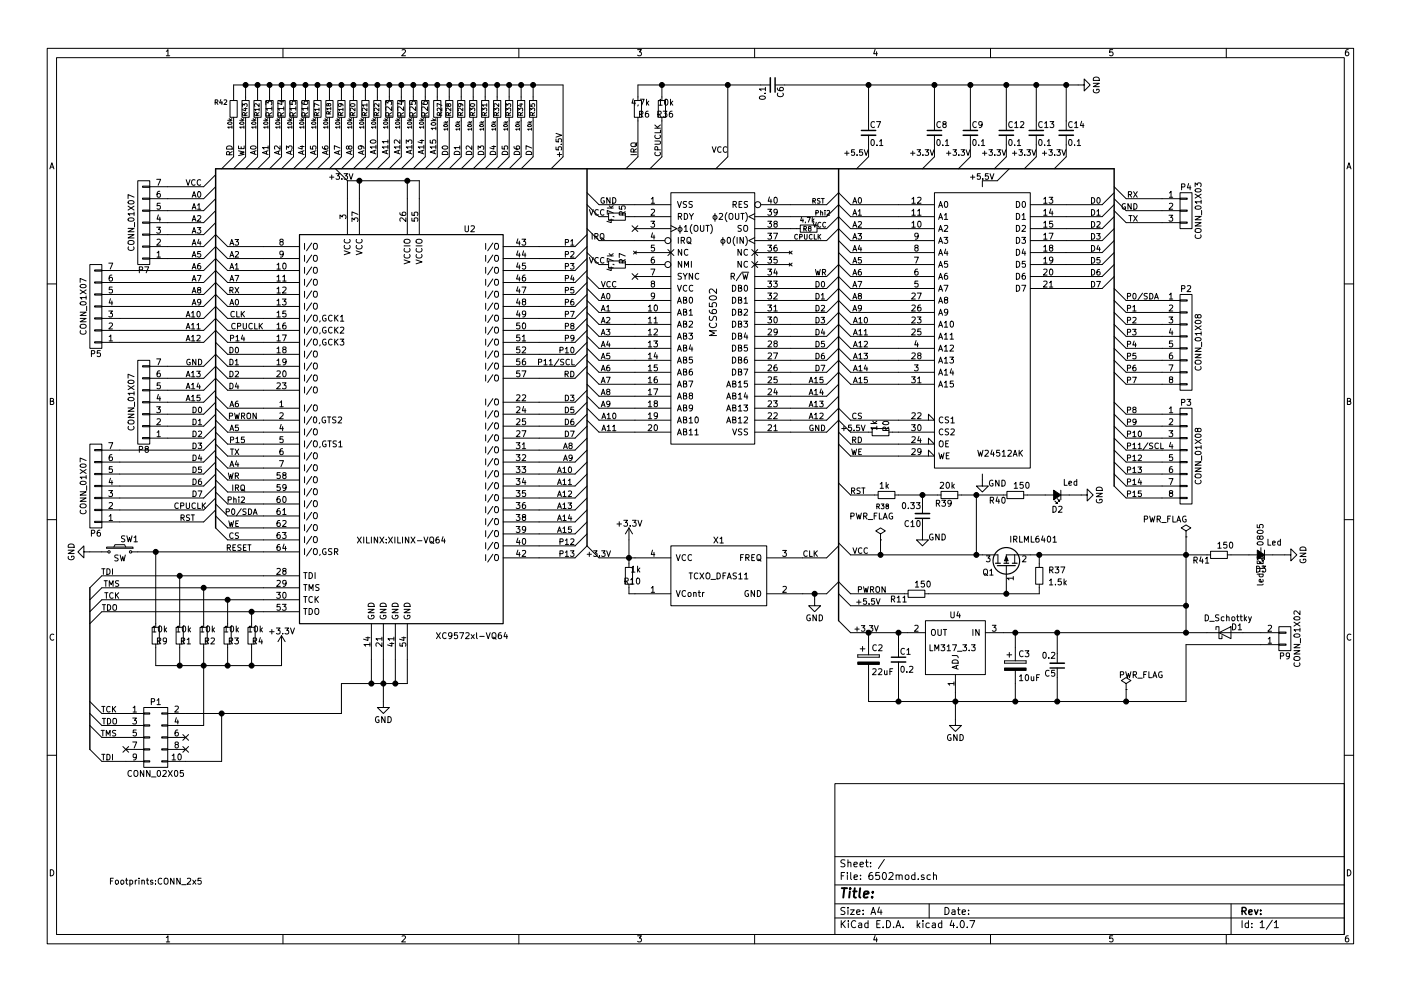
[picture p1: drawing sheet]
<svg xmlns="http://www.w3.org/2000/svg" width="297mm" height="210mm" viewBox="0 0 297 210" stroke-linecap="round" stroke-linejoin="round" font-family="sans-serif">
<g fill="none" stroke="#000" stroke-width=".21">
<path d="M10 10.3h277v189.9h-277zM12 12.2h273v186.1h-273zM35.3 10.9l.3-.4v1.3M35.3 11.8h.7M52.1 18v3.3M54.6 18v3.3M57.1 18v3.3M59.7 18v3.3M60 10.3v1.9M62.2 18v3.3M64.8 18v3.3M67.3 18v3.3"/>
<path d="M69.8 18v3.3M72.4 18v3.3M74.9 18v3.3M77.5 18v3.3M80 18v3.3M82.5 18v3.3M85.1 18v3.3M85.2 10.6l.5-.1 .3 .4-.8 .9h.8M87.6 18v3.3M90.2 18v3.3M92.7 18v3.3M95.2 18v3.3"/>
<path d="M97.8 18v3.3M100.3 18v3.3M102.9 18v3.3M105.4 18v3.3M107.9 18v3.3M110 10.3v1.9M110.5 18v3.3M113 18v3.3M135.2 10.5h.8l-.4 .5 .3 .1 .1 .2-.1 .4-.2 .1-.5-.1M140.3 18v3.3M154.3 18v15.3l-2.5 2.5M160 10.3v1.9"/>
<path d="M162.2 19.8h.1M162.3 18.9h-1.3l.4 .3M162.3 18.5v.7M163.3 18h-28v3.3M164.3 18h65.6v-1.2l1.2 1.2-1.2 1.3v-1.3M164.8 18.7l.1 .3 .2 .2h.7l.3-.2-.1-.4-.6 .1-.1 .3 .2 .2M164.9 19.8a.56 .56 0 0 0 .5 .7 .56 .56 0 0 0 .6-.7M184.1 18v9.7M185.5 10.5l-.3 .9h.8M185.9 11v.8M198.1 18v9.7M205.7 18v9.7"/>
<path d="M210 10.3v1.9M213.4 18v9.7M219.7 18v9.7M226.1 18v9.7M231.8 17.7h1.3l-1.3 .7h1.3M231.9 19a.59 .59 0 0 0 .5 .7 .59 .59 0 0 0 .6-.7l-.5-.1v.3M231.9 16.6a.69 .69 0 0 1 .7-.2 .69 .69 0 0 1 .5 .7h-1.3zM235.9 10.5h-.6v.6h.6l.1 .5-.3 .2-.4-.1M260 10.3v1.9M285.9 10.5l-.4 .1-.2 .2-.1 .8 .3 .2 .4-.1 .1-.4-.1-.2-.4-.1-.3 .3M10.6 35.8l.4-1.3 .4 1.3M10.7 35.5h.6"/>
<path d="M29.2 38.3h2.5v17.8h-2.5zM30.2 39.5h1.5v.2h-1.5zM33.2 38h.9l-.6 1.3M39.5 38.1l.4 1.2 .4-1.2M41.4 38.2a.53 .53 0 0 0-.8 .5 .53 .53 0 0 0 .8 .5M42.5 38.2a.53 .53 0 0 0-.7 .5 .53 .53 0 0 0 .7 .5M45.6 21.7h.5l.1-.4-.6-.1v1M45.7 39.6l-2.5 2.6h-11.5M45.7 37.1l-2.5 2.5h-11.5M45.9 21.7l.3 .5M46.8 21.1l-.2 .7h.6M47 21.5v.7"/>
<path d="M47.5 21.3l.4-.1 .2 .3-.6 .7h.6M48.2 31.1a.64 .64 0 0 1 .7-.1 .64 .64 0 0 1 .3 .6h-1.2zM48.3 25.5h.9M48.3 26a.44 .44 0 0 1 .5-.2 .44 .44 0 0 1 .3 .5 .43 .43 0 0 1-.5 .2 .43 .43 0 0 1-.3-.5zM48.6 25.2l.3 .3M48.6 32.8v-.5l-.5-.1-.1 .6h1.2M48.8 21.3h1.5v3.6h-1.5zM49.2 27h-.9l.2 .2M49.2 26.7v.5M49.2 25.2l-.4 .2M49.2 32.2l-.6 .4M49.5 24.9v8.4l-2.5 2.5"/>
<path d="M49.5 21.3v-3.3h69.9v15.3l-2.6 2.5M50.6 32l1.2 .3-.9 .2 .9 .2-1.2 .3M50.6 31v.5h1.2v-.5M50.8 25.5h.9M50.9 26a.44 .44 0 0 1 .5-.2 .44 .44 0 0 1 .3 .5 .43 .43 0 0 1-.5 .2 .43 .43 0 0 1-.3-.5zM51.1 31.1v.4M51.1 25.2l.4 .3M51.3 21.3h1.5v3.6h-1.5zM51.4 22.6v-.6l.4 .3 .2-.3h.3v.6M51.7 27h-.9l.3 .2M51.7 26.7v.5M51.7 25.2l-.3 .2"/>
<path d="M51.7 23h.7M51.9 24.5v-.5l-.4-.1-.1 .6h1M52.1 22.9v.6l-.7-.2M52.1 24.9v8.4l-2.6 2.5M52.4 23.9l-.5 .3M53.2 31.1a.59 .59 0 0 1 .6-.2 .59 .59 0 0 1 .5 .6 .59 .59 0 0 1-.7 .2 .59 .59 0 0 1-.4-.6zM53.4 25.5h.9M53.4 26a.44 .44 0 0 1 .5-.2 .44 .44 0 0 1 .3 .5 .43 .43 0 0 1-.5 .2 .43 .43 0 0 1-.3-.5zM53.7 25.2l.3 .3M53.8 21.3h1.6v3.6h-1.6zM53.9 32.1v.6M54.3 27h-.9l.2 .2"/>
<path d="M54.3 26.7v.5M54.3 25.2l-.4 .2M54.3 32l-1.2 .4 1.2 .4M54.5 24.5l-.1-.5-.3-.1-.2 .6h1M54.6 24.9v8.4l-2.5 2.5M54.9 23.2h-1l.3 .3M54.9 22v.6l-.7-.6-.3 .2 .2 .4M54.9 22.9v.6M54.9 23.9l-.4 .3M55.9 25.5h.9M56 26a.44 .44 0 0 1 .5-.2 .44 .44 0 0 1 .3 .5 .43 .43 0 0 1-.5 .2 .43 .43 0 0 1-.3-.5zM56.2 25.2l.3 .3"/>
<path d="M56.4 22.2v-.7l.4 .4 .1-.4h.6l.1 .2-.1 .5M56.4 21.3h1.5v3.6h-1.5zM56.5 32.1v.6M56.8 27h-.9l.3 .2M56.8 26.7v.5M56.8 25.2l-.3 .2M56.8 32l-1.1 .4 1.1 .4M56.8 31.3h-1.1l.3 .3M56.8 31v.6M57 24.6l-.1-.6-.4-.1-.1 .7h1.2M57.1 24.9v8.4l-2.5 2.5M57.6 23h-1.2l.3 .4"/>
<path d="M57.6 22.7v.7M57.6 23.9l-.6 .4M58.4 25.5h.9M58.5 26a.44 .44 0 0 1 .5-.2 .44 .44 0 0 1 .3 .5 .43 .43 0 0 1-.5 .2 .43 .43 0 0 1-.3-.5zM58.8 25.2l.3 .3M58.9 21.3h1.6v3.6h-1.6zM59 32.1v.6M59.3 21.6h.9M59.3 27h-.9l.3 .2M59.3 26.7v.5M59.3 25.2l-.3 .2M59.4 32l-1.2 .4 1.2 .4"/>
<path d="M59.4 31v.7l-.9-.7-.3 .2 .1 .4M59.6 24.6l-.1-.6-.5-.1-.1 .7h1.3M59.7 24.9v8.4l-2.6 2.5M59.7 21.4v.8l-.9-.3M60.2 23h-1.3l.4 .4M60.2 23.9l-.6 .4M60.2 22.7v.7M60.7 31.7v-.7l.5 .4 .1-.4h.5l.1 .2-.1 .5M61 25.5h.9M61 26a.44 .44 0 0 1 .5-.2 .44 .44 0 0 1 .3 .5 .43 .43 0 0 1-.5 .2 .43 .43 0 0 1-.3-.5zM61.3 25.2l.3 .3M61.4 21.5v.6l.6 .1v-.7h.6l.1 .2-.1 .5"/>
<path d="M61.5 21.3h1.5v3.6h-1.5zM61.6 32.1v.6M61.9 27h-.9l.2 .2M61.9 26.7v.5M61.9 25.2l-.4 .2M61.9 32l-1.2 .4 1.2 .4M62.1 24.6l-.1-.6-.5-.1-.1 .7h1.3M62.2 24.9v8.4l-2.5 2.5M62.7 23h-1.3l.4 .4M62.7 23.9l-.6 .4M62.7 22.7v.7M63.5 25.5h.9"/>
<path d="M63.6 26a.44 .44 0 0 1 .5-.2 .44 .44 0 0 1 .3 .5 .43 .43 0 0 1-.5 .2 .43 .43 0 0 1-.3-.5zM63.7 31.1h.8M63.8 25.2l.4 .3M64 21.6v.3l.3 .2 .7 .1 .3-.3-.2-.4-.6 .1v.3l.2 .3M64 21.3h1.5v3.6h-1.5zM64.1 30.9v.7l-.9-.2M64.1 32.1v.6M64.4 27h-.9l.3 .2M64.4 26.7v.5M64.4 25.2l-.3 .2M64.5 32l-1.2 .4 1.2 .4M64.6 24.6v-.6l-.5-.1-.1 .7h1.3"/>
<path d="M64.8 24.9v8.4l-2.6 2.5M65.3 23h-1.3l.3 .4M65.3 23.9l-.7 .4M65.3 22.7v.7M65.8 31v.6h.6v-.6h.5l.1 .2-.1 .4M66.1 25.5h.9M66.1 26a.44 .44 0 0 1 .5-.2 .44 .44 0 0 1 .3 .5 .43 .43 0 0 1-.5 .2 .43 .43 0 0 1-.3-.5zM66.4 25.2l.3 .3M66.5 21.3h1.6v3.6h-1.6zM66.6 32.1v.6M67 27h-.9l.2 .2M67 26.7v.5"/>
<path d="M67 25.2l-.4 .2M67 32l-1.2 .4 1.2 .4M67.2 24.5l-.1-.5-.3-.1-.2 .6h1M67.3 24.9v8.4l-2.5 2.5M67.6 23.2h-1l.3 .3M67.6 22.4l-1-.5v.7M67.6 23.9l-.4 .3M67.6 22.9v.6M68.4 31.1v.3l.2 .2h.7l.2-.2-.1-.4-.5 .1-.1 .3 .2 .2M68.6 25.5h.9M68.7 26a.44 .44 0 0 1 .5-.2 .44 .44 0 0 1 .3 .5 .43 .43 0 0 1-.5 .2 .43 .43 0 0 1-.3-.5zM68.9 25.2l.3 .3"/>
<path d="M69.1 21.3h1.5v3.6h-1.5zM69.2 32.1v.6M69.5 27h-.9l.3 .2M69.5 26.7v.5M69.5 25.2l-.3 .2M69.5 32l-1.1 .4 1.1 .4M69.6 22.1l.2-.1h.3v.4a.37 .37 0 0 1-.4 0 .37 .37 0 0 1-.2-.4l-.2 .1-.1 .2 .2 .2 .2-.2M69.7 24.2v-.5h-.4l-.1 .5h.9M69.8 24.9v8.4l-2.5 2.5M69.9 37.6h.9M70.1 23.1h-.9l.3 .2M70.1 23.7l-.4 .2"/>
<path d="M70.1 22.8v.5M70.3 37.1v.9M71.1 35.8l2.6 2.5M71.1 25.5h.9M71.2 26a.44 .44 0 0 1 .5-.2 .44 .44 0 0 1 .3 .5 .43 .43 0 0 1-.5 .2 .43 .43 0 0 1-.3-.5zM71.2 36.8h.8l-.4 .5 .3 .1v.5l-.1 .1-.6-.1M71.5 25.2l.3 .3M71.6 21.3h1.6v3.6h-1.6zM71.7 32.1v.6M72 27h-.9l.3 .2M72 26.7v.5M72 25.2l-.3 .2"/>
<path d="M72.1 32l-1.2 .4 1.2 .4M72.1 31.4l-1.2-.5v.8M72.2 22l.1 .2-.1 .4-.4-.1-.1-.3a.62 .62 0 0 1 1 .1v.2M72.3 24.5l-.1-.5-.4-.1-.1 .6h1M72.4 24.9v8.4l-2.6 2.5M72.5 37.9v.1M72.7 23.2h-1l.3 .3M72.7 23.9l-.4 .3M72.7 22.9v.6M72.9 36.8h.8l-.4 .5 .3 .1v.5l-.1 .1-.6-.1M73.7 38.3v11.5M73.7 38.3h15.2v11.5"/>
<path d="M73.7 25.5h.9M73.7 26a.44 .44 0 0 1 .5-.2 .44 .44 0 0 1 .3 .5 .43 .43 0 0 1-.5 .2 .43 .43 0 0 1-.3-.5zM73.9 31.2l.3-.2 .4 .2v.3l-.4 .1-.2-.1-.1-.4-.4-.1v.5l.2 .1 .2-.2M74 25.2l.3 .3M74 36.8l.4 1.2 .4-1.2M74.2 21.3h1.5v3.6h-1.5zM74.3 32.1v.6M74.3 22.1a.47 .47 0 0 1 .6-.2 .47 .47 0 0 1 .3 .5 .48 .48 0 0 1-.5 .2 .48 .48 0 0 1-.4-.5zM74.6 27h-.9l.2 .2M74.6 26.7v.5M74.6 25.2l-.4 .2M74.6 32l-1.2 .4 1.2 .4"/>
<path d="M74.8 24.5v-.5l-.4-.1-.1 .6h1M74.9 24.9v8.4l-2.5 2.5M75.3 22.9v.6l-.8-.6-.2 .2 .1 .4M75.3 23.9l-.5 .3M76.2 38.3v11.5M76.2 25.5h.9M76.3 26a.44 .44 0 0 1 .5-.2 .44 .44 0 0 1 .3 .5 .43 .43 0 0 1-.5 .2 .43 .43 0 0 1-.3-.5zM76.5 31l.2 .2v.3l-.6 .1-.1-.4 .2-.2h.7l.2 .2 .1 .3M76.5 25.2l.4 .3M76.7 21.3h1.5v3.6h-1.5zM76.8 32.1v.6M77.1 27h-.9l.3 .2"/>
<path d="M77.1 26.7v.5M77.1 25.2l-.3 .2M77.2 32l-1.2 .4 1.2 .4M77.3 24.5v-.5l-.4-.1-.1 .6h1M77.5 24.9v8.4l-2.6 2.5M77.8 22.9v.6l-.7-.6-.3 .2 .1 .4M77.8 22.3h-1l.3 .3M77.8 23.9l-.5 .3M77.8 22v.6M78.6 29.8a.58 .58 0 0 1 .7-.2 .58 .58 0 0 1 .4 .6 .59 .59 0 0 1-.7 .3 .59 .59 0 0 1-.4-.6zM78.8 25.5h.9M78.8 26a.44 .44 0 0 1 .5-.2 .44 .44 0 0 1 .3 .5 .43 .43 0 0 1-.5 .2 .43 .43 0 0 1-.3-.5z"/>
<path d="M79.1 25.2l.3 .3M79.2 21.3h1.6v3.6h-1.6zM79.3 32v.5M79.7 27h-.9l.2 .2M79.7 26.7v.5M79.7 25.2l-.4 .2M79.7 31.8l-1.2 .5 1.2 .4M79.7 31.2h-1.2l.3 .3M79.7 30.8v.7M79.9 24.5l-.1-.5-.3-.1-.2 .6h1M80 24.9v8.4l-2.5 2.5M80.3 22.9v.6l-.7-.6-.3 .2 .2 .4"/>
<path d="M80.3 22v.6l-.7-.6-.3 .2 .2 .4M80.3 23.9l-.4 .3M81.3 25.5h.9M81.4 26a.44 .44 0 0 1 .5-.2 .44 .44 0 0 1 .3 .5 .43 .43 0 0 1-.5 .2 .43 .43 0 0 1-.3-.5zM81.6 25.2l.3 .3M81.8 22.2v-.7l.4 .4 .1-.4h.6l.1 .2-.1 .5M81.8 21.3h1.5v3.6h-1.5zM81.9 32v.5M82.2 27h-.9l.3 .2M82.2 26.7v.5M82.2 25.2l-.3 .2M82.2 31.8l-1.1 .5 1.1 .4"/>
<path d="M82.2 31.2h-1.1l.3 .3M82.2 30h-1.1l.3 .4M82.2 29.7v.7M82.2 30.8v.7M82.4 24.6l-.1-.6-.4-.1-.1 .7h1.2M82.5 24.9v8.4l-2.5 2.5M83 22.7v.8l-.9-.8-.3 .2 .1 .5M83 23.9l-.6 .4M83.8 25.5h.9M83.9 26a.44 .44 0 0 1 .5-.2 .44 .44 0 0 1 .3 .5 .43 .43 0 0 1-.5 .2 .43 .43 0 0 1-.3-.5zM84.2 25.2l.3 .3M84.3 21.3h1.6v3.6h-1.6z"/>
<path d="M84.4 32v.5M84.7 21.6h.9M84.7 27h-.9l.3 .2M84.7 26.7v.5M84.7 25.2l-.3 .2M84.8 31.8l-1.2 .5 1.2 .4M84.8 31.2h-1.2l.3 .3M84.8 29.7v.7l-.9-.7-.3 .2 .1 .5M84.8 30.8v.7M85 24.6l-.1-.6-.5-.1-.1 .7h1.3M85.1 24.9v8.4l-2.6 2.5M85.1 21.4v.8l-.9-.3"/>
<path d="M85.6 22.7v.8l-.9-.8-.4 .2 .1 .5M85.6 23.9l-.6 .4M86.1 30.4v-.7l.5 .4 .1-.4h.5l.1 .2-.1 .5M86.4 38.3v11.5M86.4 25.5h.9M86.4 26a.44 .44 0 0 1 .5-.2 .44 .44 0 0 1 .3 .5 .43 .43 0 0 1-.5 .2 .43 .43 0 0 1-.3-.5zM86.7 25.2l.3 .3M86.8 21.5v.6l.6 .1v-.7h.6l.1 .2-.1 .5M86.9 21.3h1.5v3.6h-1.5zM87 32v.5M87.3 27h-.9l.2 .2M87.3 26.7v.5"/>
<path d="M87.3 25.2l-.4 .2M87.3 31.8l-1.2 .5 1.2 .4M87.3 31.2h-1.2l.4 .3M87.3 30.8v.7M87.5 24.6l-.1-.6-.5-.1-.1 .7h1.3M87.6 24.9v8.4l-2.5 2.5M88.1 22.7v.8l-.9-.8-.4 .2 .1 .5M88.1 23.9l-.6 .4M88.9 25.5h.9M89 26a.44 .44 0 0 1 .5-.2 .44 .44 0 0 1 .3 .5 .43 .43 0 0 1-.5 .2 .43 .43 0 0 1-.3-.5zM89.1 29.8h.8M89.2 25.2l.4 .3"/>
<path d="M89.4 21.6v.3l.3 .2 .7 .1 .3-.3-.2-.4-.6 .1v.3l.2 .3M89.4 21.3h1.5v3.6h-1.5zM89.5 29.6v.8l-.9-.3M89.5 32v.5M89.8 27h-.9l.3 .2M89.8 26.7v.5M89.8 25.2l-.3 .2M89.9 31.8l-1.2 .5 1.2 .4M89.9 31.2h-1.2l.3 .3M89.9 30.8v.7M90 24.6v-.6l-.5-.1-.1 .7h1.3M90.2 24.9v8.4l-2.6 2.5"/>
<path d="M90.7 22.7v.8l-1-.8-.3 .2 .1 .5M90.7 23.9l-.7 .4M91.2 29.7v.6l.6 .1v-.7h.5l.1 .2-.1 .5M91.4 25.6h1M91.5 26.1a.46 .46 0 0 1 .6-.2 .46 .46 0 0 1 .3 .5 .48 .48 0 0 1-.6 .2 .48 .48 0 0 1-.3-.4zM91.7 25.2l.4 .4M91.9 21.3h1.6v3.6h-1.6zM92 32v.5M92.4 31.8l-1.2 .5 1.2 .4M92.4 31.2h-1.2l.3 .3M92.4 27.2h-1l.3 .3M92.4 26.9v.6"/>
<path d="M92.4 30.8v.7M92.4 25.2l-.4 .3M92.7 24.9v8.4l-2.5 2.5M93.2 24.5v-.5l-.4-.1-.1 .6h1M93.7 22.9v.6l-.7-.6-.3 .2 .1 .4M93.7 22.4l-1-.5v.7M93.7 23.9l-.5 .3M93.8 31.1a.59 .59 0 0 1 .7-.2 .59 .59 0 0 1 .4 .6 .59 .59 0 0 1-.7 .2 .59 .59 0 0 1-.4-.6zM93.9 32.2a.64 .64 0 0 1 .7-.1 .64 .64 0 0 1 .3 .7h-1.1zM94.1 26.1h.8M94.2 26.5a.45 .45 0 0 1 .7 .2l-.2 .1h-.5zM94.4 25.8l.3 .3"/>
<path d="M94.5 21.3h1.5v3.6h-1.5zM94.9 27.4h-.8l.2 .2M94.9 27.2v.4M94.9 25.8l-.3 .2M95 22.2l.2-.2 .4 .2-.1 .3-.3 .1-.3-.6-.3 .1 .1 .4 .3-.1M95.1 24.5v-.5l-.4-.1-.1 .6h1M95.2 24.9v8.4l-2.5 2.5M95.6 22.9v.6l-.7-.6-.3 .2 .1 .4M95.6 23.9l-.5 .3M96.4 32.2a.64 .64 0 0 1 .8-.1 .64 .64 0 0 1 .3 .7h-1.2zM96.6 26.1h.8M96.7 26.5a.45 .45 0 0 1 .7 .2l-.1 .1h-.5z"/>
<path d="M96.9 25.8l.3 .3M97 21.3h1.6v3.6h-1.6zM97.4 27.4h-.8l.3 .2M97.4 27.2v.4M97.4 25.8l-.3 .2M97.5 31.3h-1.2l.3 .3M97.5 31v.6M97.6 22l.1 .2-.1 .4-.4-.1-.1-.3a.62 .62 0 0 1 1 .1v.2M97.7 24.5l-.1-.5-.4-.1-.1 .6h1M97.8 24.9v8.4l-2.6 2.5M98.1 22.9v.6l-.7-.6-.3 .2 .1 .4M98.1 23.9l-.4 .3"/>
<path d="M99 32.2a.64 .64 0 0 1 .7-.1 .64 .64 0 0 1 .3 .7h-1.2zM99.2 26.1h.8M99.2 26.5a.45 .45 0 0 1 .8 .2l-.2 .1h-.5zM99.4 25.8l.3 .3M99.6 21.3h1.5v3.6h-1.5zM99.7 23.5v-.6l.4 .4 .1-.4 .4 .1v.5M99.8 22.1a.46 .46 0 0 1 .5-.2 .46 .46 0 0 1 .3 .5 .48 .48 0 0 1-.5 .2 .48 .48 0 0 1-.4-.5zM100 27.4h-.8l.2 .2M100 27.2v.4M100 25.8l-.3 .2M100 31v.7l-.8-.7-.4 .2 .1 .4M100.2 24.5v-.5l-.4-.1-.1 .6h1"/>
<path d="M100.3 24.9v8.4l-2.5 2.5M100.7 23.9l-.5 .3M101.4 31.7v-.7l.4 .4 .1-.4h.5l.2 .2-.2 .5M101.5 32.2a.64 .64 0 0 1 .7-.1 .64 .64 0 0 1 .4 .7h-1.2zM101.7 26.1h.8M101.8 26.5a.45 .45 0 0 1 .7 .2l-.1 .1h-.5zM102 25.8l.3 .3M102.1 21.3h1.5v3.6h-1.5zM102.2 23.5v-.6l.4 .4 .2-.4 .3 .1v.5M102.5 27.4h-.8l.2 .2M102.5 27.2v.4M102.5 25.8l-.3 .2"/>
<path d="M102.7 24.5v-.5l-.4-.1-.1 .6h1M102.9 24.9v8.4l-2.6 2.5M103.2 22.3h-1l.3 .3M103.2 23.9l-.5 .3M103.2 22v.6M104.1 32.2a.64 .64 0 0 1 .7-.1 .64 .64 0 0 1 .3 .7h-1.2zM104.3 26.1h.8M104.3 31.1h.8M104.3 26.5a.45 .45 0 0 1 .8 .2l-.2 .1h-.5zM104.5 25.8l.3 .3M104.6 21.3h1.6v3.6h-1.6zM104.7 30.9v.7l-.8-.2"/>
<path d="M104.7 23.5v-.6l.4 .4 .2-.4 .3 .1v.5M105.1 27.4h-.8l.2 .2M105.1 27.2v.4M105.1 25.8l-.4 .2M105.3 24.5l-.1-.5-.3-.1-.2 .6h1M105.4 24.9v8.4l-2.5 2.5M105.7 22v.6l-.7-.6-.3 .2 .2 .4M105.7 23.9l-.4 .3M106.5 31v.6h.5v-.6h.5l.1 .2-.1 .4M106.6 32.2a.64 .64 0 0 1 .7-.1 .64 .64 0 0 1 .3 .7h-1.1zM106.8 26.1h.8M106.9 26.5a.45 .45 0 0 1 .7 .2l-.2 .1h-.5z"/>
<path d="M107.1 25.8l.3 .3M107.2 21.3h1.5v3.6h-1.5zM107.3 23.5v-.6l.4 .4 .1-.4 .4 .1v.5M107.3 22.6v-.6l.4 .3 .1-.3h.4v.6M107.6 27.4h-.8l.2 .2M107.6 27.2v.4M107.6 25.8l-.3 .2M107.8 24.5v-.5l-.4-.1-.1 .6h1M107.9 24.9v8.4l-2.5 2.5M108.3 23.9l-.5 .3M109 31.1v.3l.3 .2h.7l.2-.2-.1-.4-.6 .1-.1 .3 .3 .2M109.1 32.2a.64 .64 0 0 1 .8-.1 .64 .64 0 0 1 .3 .7h-1.2z"/>
<path d="M109.3 26.1h.8M109.4 26.5a.45 .45 0 0 1 .7 .2l-.1 .1h-.5zM109.6 25.8l.3 .3M109.7 21.3h1.6v3.6h-1.6zM109.8 23.5v-.6l.4 .4 .2-.4 .3 .1v.5M110.1 27.4h-.8l.3 .2M110.1 27.2v.4M110.1 25.8l-.3 .2M110.2 22.1h.6M110.4 24.5l-.1-.5-.4-.1-.1 .6h1M110.5 21.9v.7l-.7-.3M110.5 24.9v8.4l-2.6 2.5"/>
<path d="M110.8 23.9l-.4 .3M111.7 32.2a.64 .64 0 0 1 .7-.1 .64 .64 0 0 1 .3 .7h-1.2zM111.9 26.1h.8M111.9 26.5a.45 .45 0 0 1 .8 .2l-.2 .1h-.5zM112.1 25.8l.3 .3M112.3 21.3h1.5v3.6h-1.5zM112.4 23.5v-.6l.4 .4 .1-.4 .4 .1v.5M112.4 22v.5l.5 .1-.1-.5 .4-.1 .2 .2-.1 .4M112.7 27.4h-.8l.2 .2M112.7 27.2v.4M112.7 25.8l-.3 .2M112.7 31.4l-1.2-.5v.8"/>
<path d="M112.9 24.5v-.5l-.4-.1-.1 .6h1M113 24.9v8.4l-2.5 2.5M113.4 23.9l-.5 .3M117.9 31.2v.6h.5v-.6h.5l.2 .2-.2 .4M117.9 29.5v.6h.5v-.6h.5l.2 .2-.2 .4M117.9 28.3l1.2 .4-1.2 .4M118.2 32.8h.9M118.6 32.3v.9M118.9 30.6h.2M133.8 32.8h1.2M133.8 30.5l.7-.2 .5 .3a.4 .4 0 0 1-.5 .5h-.6l-.1-.3zM134.3 21l-.3 .9h.7"/>
<path d="M134.4 32.3l-.1-.6-.4-.1-.1 .7h1.2M134.5 21.3h1.5v3.6h-1.5zM134.6 21.5v.8M135 31.6l-.6 .4M135.1 30.2l-.4 .7M135.3 24.9v8.4l-2.6 2.5M135.3 22.2l-.1 .3M135.6 24.3l.6-.1 .1-.5-.7-.1v1.3M135.7 21.1h.9l-.6 1.2M135.9 24.3l.4 .6M137.1 21.1v1.2M137.2 21.8l.4 .5"/>
<path d="M137.4 23.6h-.3l-.2 .3-.1 .7 .3 .3 .4-.2-.1-.6h-.3l-.3 .2M137.6 21.5l-.5 .4M138.8 29.9h1l.2 .2-.2 .5h-1M138.8 27.2h1.2M138.8 26.5l.7 .7M138.9 32.3a.53 .53 0 0 0 .5 .7 .53 .53 0 0 0 .5-.7M138.9 28.7a.53 .53 0 0 0 .5 .7 .53 .53 0 0 0 .5-.7M139.4 31.8v-.6h-.5l-.1 .6h1.2M139.5 24.3l.6-.1v-.5l-.6-.1v1.3M139.6 21.3h1.5v3.6h-1.5zM139.7 21.4l.3-.3v1.2M139.7 22.3h.7"/>
<path d="M139.8 24.3l.4 .6M140 27.6v.6h-1.2M140 26.5l-.7 .5M140.3 24.9v8.4l-2.5 2.5M140.6 23.6h.8l-.4 .5 .4 .1v.5l-.2 .2-.6-.2M141 21.2l.2-.1a.67 .67 0 0 1 .4 .6 .67 .67 0 0 1-.4 .6l-.3-.5zM142.2 21.1v1.2M142.3 21.8l.3 .5M142.5 23.6h-.4l-.1 .3-.1 .7 .2 .3 .5-.2-.1-.6h-.4l-.2 .2M142.6 21.5l-.4 .4M151 31.1l.4 1.2 .4-1.2M152.9 31.2a.53 .53 0 0 0-.8 .5 .53 .53 0 0 0 .8 .5"/>
<path d="M154.1 31.2a.53 .53 0 0 0-.8 .5 .53 .53 0 0 0 .8 .5M161.1 20.5a.69 .69 0 0 1 1.2 .3 .74 .74 0 0 1-1.3-.1zM179.1 32.5h.9M179.6 32v1M181.2 31.8h-.6l-.1 .5h.7v.5l-.2 .2-.5-.2M181.7 32.8v.2M182.9 31.8h-.6l-.1 .5h.7v.5l-.2 .2-.5-.2M183.2 31.8l.4 1.2 .4-1.2M184.1 28.7v4.6l-2.5 2.5M184.8 29.7l.1-.1a.67 .67 0 0 1 .5 .6 .67 .67 0 0 1-.5 .7l-.2-.5zM185.4 25.9a.56 .56 0 0 0-.7 .5 .56 .56 0 0 0 .7 .5M185.9 25.8h.8l-.5 1.3"/>
<path d="M185.9 30.8v.1M186.5 30l.3-.4v1.3M186.5 30.9h.7M193.1 32.5h.9M193.5 32v1M194.4 31.8h.8l-.4 .4 .3 .1v.5l-.2 .2-.5-.2M195.7 32.8v.2M196.1 31.8h.8l-.4 .4 .3 .1v.5l-.2 .2-.5-.2M197.2 31.8l.4 1.2 .4-1.2M198.1 28.7v4.6l-2.5 2.5M198.7 29.7l.2-.1a.67 .67 0 0 1 .5 .6 .67 .67 0 0 1-.5 .7l-.3-.5zM199.4 25.9a.56 .56 0 0 0-.8 .5 .56 .56 0 0 0 .8 .5"/>
<path d="M199.9 30.8v.1M200.1 26.3l-.2-.2v-.2h.7v.3l-.6 .2-.1 .2v.3l.2 .2h.3l.2-.3v-.3l-.2-.2M200.5 30l.3-.4v1.3M200.5 30.9h.7M200.7 32.5h.9M201.1 32v1M202.1 31.8h.7l-.4 .4 .3 .1v.5l-.1 .2-.5-.2M203.3 32.8v.2M203.8 31.8h.7l-.4 .4 .3 .1v.5l-.1 .2-.5-.2M204.8 31.8l.4 1.2 .4-1.2M205.7 28.7v4.6l-2.5 2.5M205.8 37.6h.9"/>
<path d="M206.2 37.1v.9M206.3 29.7l.2-.1a.67 .67 0 0 1 .5 .6 .67 .67 0 0 1-.5 .7l-.3-.5zM207 25.9a.56 .56 0 0 0-.8 .5 .56 .56 0 0 0 .8 .5M207.5 30.8v.1M207.8 36.8h-.6v.6h.6v.5l-.2 .1-.4-.1M208.1 30l.3-.4v1.3M208.1 30.9h.7M208.2 26.3l-.2 .3-.4-.1v-.6l.4-.1 .2 .2v.8l-.3 .3h-.3M208.3 32.5h.9M208.4 37.9v.1M208.8 32v1M209.5 36.8h-.6v.6h.6v.5l-.2 .1-.4-.1"/>
<path d="M209.7 31.8h.7l-.4 .4 .4 .1v.5l-.2 .2-.5-.2M209.9 36.8l.4 1.2 .4-1.2M210.9 32.8v.2M211.4 31.8h.7l-.4 .4 .4 .1v.5l-.2 .2-.5-.2M212.4 31.8l.5 1.2 .4-1.2M213.4 28.7v4.6l-2.6 2.5M214 29.7l.1-.1a.67 .67 0 0 1 .5 .6 .67 .67 0 0 1-.5 .7l-.2-.5zM214 35.8l-2.5 2.5h-3.2v1.3M214.6 25.9a.56 .56 0 0 0-.7 .5 .56 .56 0 0 0 .7 .5M214.7 32.5h.9M215.1 32v1M215.1 26.2l.4-.4v1.3"/>
<path d="M215.1 30.8v.1M215.1 27.1h.7M215.7 30l.4-.4v1.3M215.7 30.9h.7M216 31.8h.8l-.4 .4 .3 .1v.5l-.2 .2-.5-.2M216.4 25.9l.4-.1 .3 .4-.8 .9h.8M217.3 32.8v.2M217.7 31.8h.8l-.4 .4 .3 .1v.5l-.2 .2-.5-.2M218.8 31.8l.4 1.2 .4-1.2M219.7 28.7v4.6l-2.5 2.5M220.3 29.7l.2-.1a.67 .67 0 0 1 .4 .6 .67 .67 0 0 1-.4 .7l-.3-.5zM221 25.9a.56 .56 0 0 0-.8 .5 .56 .56 0 0 0 .8 .5"/>
<path d="M221 32.5h.9M221.5 32v1M221.5 26.2l.3-.4v1.3M221.5 30.8v.1M221.5 27.1h.7M222 30l.4-.4v1.3M222 30.9h.8M222.4 31.8h.7l-.4 .4 .4 .1v.5l-.2 .2-.5-.2M222.6 25.8h.8l-.4 .5 .4 .1v.5l-.2 .2-.6-.2M223.6 32.8v.2M224.1 31.8h.7l-.4 .4 .4 .1v.5l-.2 .2-.5-.2M225.1 31.8l.5 1.2 .4-1.2"/>
<path d="M226.1 28.7v4.6l-2.6 2.5M226.7 29.7l.1-.1a.67 .67 0 0 1 .5 .6 .67 .67 0 0 1-.5 .7l-.2-.5zM227.3 25.9a.56 .56 0 0 0-.7 .5 .56 .56 0 0 0 .7 .5M227.8 26.2l.4-.4v1.3M227.8 30.8v.1M227.8 27.1h.7M228.4 30l.4-.4v1.3M228.4 30.9h.7M229.3 25.7l-.2 .9h.7M229.6 26.2v.9M236.2 39.6l2.6 2.6h11.4M250.5 39.7l.6-.1 .1-.5-.7-.1v1.3"/>
<path d="M252 38.9l-.3 .9h.8M252.3 39.4v.9M253.4 39.6v-.8l.5 .4 .1-.3h.5l.2 .1-.2 .6M285.6 35.8l.4-1.3 .4 1.3M285.7 35.5h.6M18.3 59.6l-1.3-.5v.8M19 56.1h2.6v17.8h-2.6zM20.1 57.3h1.5v.2h-1.5zM20.1 59.8h1.5v.3h-1.5zM21.6 57.4h21.6l2.5-2.5 2.6 2.5h15.2M21.6 59.9h21.6l2.5-2.5 2.6 2.5h15.2M23.1 55.8h.8l-.5 1.3"/>
<path d="M23.7 58.4h-.3l-.2 .3-.1 .7 .3 .2 .4-.1-.1-.6-.3-.1-.3 .3M27.2 49.8h1.2l-1.2 .7h1.2M27.2 48.5h1.2l-1.2 .7h1.2M27.2 43.7l1.2 .9M27.2 51.2l.8-.2a.42 .42 0 0 1 .4 .2 .42 .42 0 0 1-.1 .5l-.3 .2-.7-.1-.1-.2zM27.3 52.4a.56 .56 0 0 0 .5 .7 .56 .56 0 0 0 .5-.7M27.3 46.3a.69 .69 0 0 1 1.1 .4 .74 .74 0 0 1-1.2-.2zM27.3 42.7a.69 .69 0 0 1 1.1 .3 .74 .74 0 0 1-1.2-.1zM28.4 45.4h-1.2l.3 .3M28.4 41.8l-1.2-.5v.8M28.4 45v.7M28.4 43.7l-1.2 .9"/>
<path d="M28.5 47.2v1M29.5 57.3l.6-.1 .1-.5-.7-.1v1.3M30.2 42h1.5v.3h-1.5zM30.2 44.6h1.5v.2h-1.5zM30.2 47.1h1.5v.3h-1.5zM30.2 49.7h1.5v.2h-1.5zM30.2 52.2h1.5v.2h-1.5zM30.2 54.7h1.5v.3h-1.5zM30.7 56.6h.8l-.5 1.3M31.7 52.3h11.5l2.5-2.5 2.6 2.5h15.2M31.7 54.9h11.5l2.5-2.6 2.6 2.6h15.2M33.2 48.2h.8l-.4 .5 .4 .1v.5l-.2 .2-.6-.2"/>
<path d="M33.3 53.6l.4-.3v1.3M33.3 50.8l.5-.1 .2 .4-.8 .9h.8M33.3 54.6h.7M33.6 45.6l-.3 .9h.8M33.9 40.6h-.4l-.1 .3-.1 .7 .2 .3 .5-.2-.1-.6h-.4l-.2 .2M33.9 46.1v.8M34 43.1h-.6l-.1 .6h.7v.6l-.2 .1-.5-.1M40.7 41.9l.4-1.2 .5 1.2M40.7 44.4l.4-1.2 .5 1.2M40.7 46.9l.4-1.2 .5 1.2M40.7 49.5l.4-1.2 .5 1.2M40.7 52l.4-1.2 .5 1.2"/>
<path d="M40.7 54.6l.4-1.2 .5 1.2M40.7 57.1l.4-1.2 .5 1.2M40.7 59.6l.4-1.2 .5 1.2M40.9 59.3h.5M40.9 51.7h.5M40.9 54.2h.5M40.9 56.7h.5M40.9 41.5h.5M40.9 44h.5M40.9 46.6h.5M40.9 49.1h.5M41.8 48.3h.8l-.4 .4 .3 .1v.5l-.2 .2-.5-.2"/>
<path d="M41.8 58.4h.8l-.5 1.2M41.9 43.5l.3-.3v1.2M41.9 45.8l.4-.1 .3 .4-.8 .8h.8M41.9 44.4h.7M42 40.8l.2-.1a.63 .63 0 0 1 .4 .6 .63 .63 0 0 1-.4 .6l-.3-.5zM42.2 50.8l-.3 .8h.7M42.4 55.9l-.3 .1-.2 .2v.7l.2 .2 .4-.1-.1-.6h-.3l-.2 .2M42.4 51.2v.8M42.5 53.4h-.6v.5h.6v.5l-.2 .2-.4-.2M45.7 42.2l-2.5 2.5h-11.5M45.7 44.7l-2.5 2.5h-11.5M45.7 47.2l-2.5 2.6h-11.5"/>
<path d="M48.7 59.6l.4-1.2 .5 1.2M48.7 52l.4-1.2 .5 1.2M48.7 54.6l.4-1.2 .5 1.2M48.7 57.1l.4-1.2 .5 1.2M48.9 59.3h.5M48.9 51.7h.5M48.9 54.2h.5M48.9 56.7h.5M49.8 58.4h.8l-.5 1.2M49.8 50.8h.8l-.4 .5 .3 .1v.5l-.2 .1-.5-.1M49.9 53.5l.4-.1 .3 .3-.8 .9h.8M49.9 56.2l.3-.3v1.2"/>
<path d="M49.9 57.1h.7M58.7 56.2l.4-.4v1.3M58.7 58.7l.4-.3v1.2M58.7 57.1h.7M58.7 59.6h.7M59.6 51.3l-.3-.3 .1-.2h.6v.3l-.6 .2-.1 .2 .1 .4 .2 .1h.2l.2-.2v-.4l-.2-.1M59.9 58.7l.4-.3v1.2M59.9 59.6h.8M60 53.8l-.2 .3-.4-.1v-.6l.4-.1 .2 .2v.7l-.3 .4h-.3M60 55.9l.2-.1a.67 .67 0 0 1 .5 .7 .67 .67 0 0 1-.5 .6l-.3-.5zM64.6 51.6v1.3M64.6 54.2v1.2"/>
<path d="M64.6 56.7v1.3M64.6 59.3v1.2M66.1 51.6l-1.1 1.6M66.1 54.1l-1.1 1.6M66.1 56.6l-1.1 1.7M66.1 59.2l-1.1 1.6M66.6 51.7h.5l.2 .8a.42 .42 0 0 1-.2 .4 .42 .42 0 0 1-.5-.1l-.2-.3zM66.6 54.2h.5l.2 .8a.42 .42 0 0 1-.2 .4 .42 .42 0 0 1-.5 0l-.2-.4zM66.6 56.8h.5l.2 .8a.42 .42 0 0 1-.2 .3 .42 .42 0 0 1-.5 0l-.2-.3zM66.6 59.3h.5l.2 .8a.42 .42 0 0 1-.2 .4 .42 .42 0 0 1-.5-.1l-.2-.3zM72.1 46.4v-.8l.5 .4 .1-.3h.5l.2 .1-.2 .6M73 53.2l1.2 .4-1.2 .4"/>
<path d="M73.1 52.1a.56 .56 0 0 0 .5 .7 .56 .56 0 0 0 .5-.7M73.1 50.8a.56 .56 0 0 0 .5 .8 .56 .56 0 0 0 .5-.8M74.6 47v-.8l.5 .5 .1-.4h.6l.1 .2-.1 .5M75.5 53.2l1.3 .4-1.3 .4M75.6 52.1a.56 .56 0 0 0 .5 .7 .56 .56 0 0 0 .6-.7M75.6 50.8a.56 .56 0 0 0 .5 .8 .56 .56 0 0 0 .6-.8M75.9 45.5l-1.3-.5v.8M84.8 45.1v.4l.3 .2h.7l.3-.2-.2-.4h-.6v.4l.2 .2M85.7 55.1l1.2 .5-1.2 .4M85.7 52.2h1.2M85.7 50.9l.8-.1a.42 .42 0 0 1 .4 .2 .42 .42 0 0 1 0 .4l-.4 .2h-.6l-.2-.3zM85.8 54a.56 .56 0 0 0 .5 .8 .56 .56 0 0 0 .5-.8"/>
<path d="M85.8 52.7a.56 .56 0 0 0 .5 .8 .56 .56 0 0 0 .5-.8M86.1 46.2v.8l-1-.8-.3 .3 .1 .4M87.3 46.3v.6h.6v-.6h.6l.1 .2-.1 .4M87.3 45.1v.6h.6v-.6h.6l.1 .1-.1 .5M88.2 55.1l1.3 .5-1.3 .4M88.2 52.2h1.3M88.3 50.9l.8-.1a.42 .42 0 0 1 .3 .2 .42 .42 0 0 1 0 .4l-.3 .2h-.7l-.2-.3zM88.3 54a.56 .56 0 0 0 .5 .8 .56 .56 0 0 0 .6-.8M88.3 52.7a.56 .56 0 0 0 .5 .8 .56 .56 0 0 0 .6-.8M98.6 47.9v1l.2 .3h.3l.2-.3v-1M99.9 48l.5-.1 .2 .4-.8 .9h.8M103 51.6v1.3"/>
<path d="M103 54.2v1.2M103 56.7v1.3M103 59.3v1.2M104.5 51.6l-1.1 1.6M104.5 54.1l-1.1 1.6M104.5 56.6l-1.1 1.7M104.5 59.2l-1.1 1.6M104.9 51.8l.2-.2 .4 .1 .2 .8a.42 .42 0 0 1-.2 .4 .42 .42 0 0 1-.5-.1l-.1-.3zM104.9 56.9l.2-.2 .4 .1 .2 .8a.42 .42 0 0 1-.2 .3 .42 .42 0 0 1-.5 0l-.1-.3zM105 54.2h.5l.2 .8a.42 .42 0 0 1-.2 .4 .42 .42 0 0 1-.5 0l-.1-.4zM105 59.3h.5l.2 .8a.42 .42 0 0 1-.2 .4 .42 .42 0 0 1-.5-.1l-.1-.3zM109.8 50.7l-.3 .9h.8"/>
<path d="M109.8 53.2l-.3 .9h.8M109.8 55.7l-.3 1h.8M109.8 58.3l-.3 .9h.8M110.1 51.1v.9M110.1 53.7v.9M110.1 56.2v.9M110.1 58.8v.8M110.7 50.7h.8l-.5 .5 .4 .1v.6l-.2 .1-.5-.1M111 53.2l-.3 .9h.8M111.3 58.4h-.3l-.2 .3-.1 .7 .3 .2 .4-.1-.1-.6-.3-.1-.3 .3M111.3 53.7v.9M111.4 55.8h-.6l-.1 .6h.7v.6l-.2 .1-.5-.1"/>
<path d="M119.9 51.4h.5l.1-.5-.6-.1v1.2M119.9 54l.5-.1 .1-.4-.6-.1v1.2M119.9 56.5h.5l.1-.5-.6-.1v1.2M119.9 59h.5l.1-.5-.6-.1v1.2M121 55.9h.7l-.4 .5 .3 .1v.5l-.1 .1-.5-.1M121 51.1l.3-.3v1.2M121 53.5l.5-.1 .2 .3-.7 .9h.7M121 52h.7M121.3 58.4l-.3 .8h.7M121.6 58.8v.8M124.5 40.9l2.5 2.5h15.2M124.5 43.4l2.5 2.6h2"/>
<path d="M124.5 48.5l2.5 2.5h14M124.5 53.6l2.5 2.5h2M124.5 58.7l2.5 2.5h15.2M124.5 49.8l-2.6 2.5h-15.2M124.5 52.3l-2.6 2.6h-15.2M124.5 54.9l-2.6 2.5h-15.2M124.5 57.4l-2.6 2.5h-15.2M124.5 59.9l-2.6 2.6h-15.2M125 54.6l.4 1.2 .4-1.2M125 44.5l.4 1.2 .4-1.2M125.6 49.5v1.2M126.1 50.2l.6-.1v-.4l-.6-.2v1.2"/>
<path d="M126.4 50.2l.4 .5M126.8 54.7a.53 .53 0 0 0-.7 .5 .53 .53 0 0 0 .7 .5M126.8 44.6a.53 .53 0 0 0-.7 .5 .53 .53 0 0 0 .7 .4M127.3 49.7l.2-.2 .5 .2v.6l-.2 .4a.4 .4 0 0 1-.5-.4zM127.5 50.5l.6 .3M127.5 59.7l.4 1.2 .4-1.2M128 54.7a.53 .53 0 0 0-.7 .5 .53 .53 0 0 0 .7 .5M128 44.6a.53 .53 0 0 0-.7 .5 .53 .53 0 0 0 .7 .4M128.1 42a.56 .56 0 0 0-.7 .5 .56 .56 0 0 0 .7 .6v-.5h-.2M128.8 54.3h1.2M128.8 44.1h1.2M129 55.4h3.6v1.5h-3.6z"/>
<path d="M129 45.2h3.6v1.5h-3.6zM129.2 56.8h.8M129.2 53.8l.4 .5M129.2 46.7h.8M129.2 43.7l.4 .4M129.3 41.9v1.2l-.6-1.2v1.2M129.4 59.8a.53 .53 0 0 0-.8 .5 .53 .53 0 0 0 .8 .5M129.6 56.6v.8l-.9-.3M129.6 46.5v.7l-.9-.2M129.9 41.9a.6 .6 0 0 1 .7 .6 .6 .6 0 0 1-.7 .6zM129.9 56.1l.3 .1M129.9 45.9l.3 .1"/>
<path d="M130 55.3l-1.2-.5v.8M130 45.2l-1.2-.6v.9M130 53.8l-.5 .4M130 43.7l-.5 .3M130.6 59.8a.53 .53 0 0 0-.8 .5 .53 .53 0 0 0 .8 .5M131.3 43.7v.6l.6 .1v-.7h.5l.2 .2-.2 .5M132 55.8l-.1-.6-.5-.1-.1 .7h1.3M132 45.6l-.1-.6h-.5l-.1 .6h1.3M132.6 54.3l-1.3-.5v.8M132.6 55.1l-.6 .4M132.6 44.9l-.6 .4M132.6 46h9.6"/>
<path d="M132.6 56.1h8.4M134 58.1l1.2 1.2M134 47.9l1.2 1.2M134.3 53.3l.6 .6M134.6 48.5h7.6M134.6 53.6h7.6M134.6 58.7h7.6M134.9 53.3l-.6 .6M135.2 58.1l-1.2 1.2M135.2 47.9l-1.2 1.2M138 46.9h.8l-.4 .5 .3 .1v.6l-.1 .1-.6-.1M138 57.1h.8l-.5 1.3"/>
<path d="M138.1 42.2l.3-.3v1.2M138.1 44.5l.5-.1 .2 .3-.8 1h.8M138.1 43.1h.7M138.4 49.4l-.3 .9h.7M138.7 54.6h-.4l-.2 .3v.7l.2 .2 .4-.1v-.6l-.4-.1-.2 .3M138.7 49.9v.8M138.7 52h-.6v.6h.6v.6l-.1 .1-.5-.1M141.6 53l1.3 1.2M142.2 40.9h17.8v53.3h-17.8zM142.2 47.9l1.3 .6-1.3 .6M142.9 53l-1.3 1.2M143.6 42.7l.4 1.3 .5-1.3"/>
<path d="M143.8 45.9h.6l.1-.5-.7-.1v1.3M143.8 50.4v1.2M144.1 45.9l.4 .7M144.2 47.8v1.7M144.4 51l.6-.1 .1-.4-.7-.1v1.2M144.5 58h-.6l-.1 .5a.54 .54 0 0 1 .6 .6l-.2 .2-.4-.1M144.5 52.9v1.3l-.7-1.3v1.3M144.5 55.4v1.3l-.7-1.3v1.3M144.7 51l.4 .6M144.9 58l.4 .6 .4-.6M145.1 45.3a.64 .64 0 0 1 .7 .6 .64 .64 0 0 1-.7 .7zM145.1 48.2l.3-.4v1.3"/>
<path d="M145.1 49.1h.7M145.1 56.7v-1.3l.5 .9 .4-.9v1.3M145.3 58.6v.7M145.6 42.8h-.6l-.1 .4a.54 .54 0 0 1 .6 .7l-.2 .1-.4-.1M145.7 50.5l.2-.1h.4l.2 .8a.42 .42 0 0 1-.2 .4 .42 .42 0 0 1-.5 0l-.2-.4zM145.8 53a.56 .56 0 0 0-.7 .5 .56 .56 0 0 0 .7 .5M145.9 51.3l.6 .4M146.2 45.3l.4 .6 .4-.6M146.6 45.9v.7M146.6 55.4v1.3M146.7 47.6a1.51 1.51 0 0 0 0 2M146.8 42.8h-.6l-.1 .4a.54 .54 0 0 1 .6 .7l-.1 .1-.5-.1"/>
<path d="M146.8 58v1.3l-.7-1.3v1.3M147.2 48l.2-.2 .4 .1 .2 .8a.42 .42 0 0 1-.2 .3 .42 .42 0 0 1-.5 0l-.2-.3zM148.2 58.1a.56 .56 0 0 0-.8 .5 .56 .56 0 0 0 .8 .5M148.5 47.8v1l.2 .3h.3l.2-.3v-1M149.7 47.8h.7M150 47.8v1.3M150.7 47.6a1.51 1.51 0 0 1 0 2M151.6 45.3v1.7M152.5 45.4l.5-.1 .2 .3-.8 1h.8M153.3 50.4v1.6M154.1 45.1a1.51 1.51 0 0 0 0 1.9M154.3 50.5l.2-.1a.67 .67 0 0 1 .4 .6 .67 .67 0 0 1-.4 .6l-.3-.5z"/>
<path d="M154.7 45.3h.5l.2 .8a.42 .42 0 0 1-.2 .4 .42 .42 0 0 1-.5 0l-.1-.4zM155 58.6h.6l.1-.5-.7-.1v1.3M155.3 58.6l.4 .7M155.4 43.4l.6-.1 .1-.5-.7-.1v1.3M155.7 43.4l.4 .6M155.8 50.2a1.51 1.51 0 0 0 0 1.9M155.9 45.3v1l.3 .3h.2l.2-.3v-1M156.3 50.4v1.2M156.7 43.3h.4M157.1 45.3h.7M157.2 55.4v1.3l-.7-1.3v1.3M157.2 52.9v1.3l-.7-1.3v1.3"/>
<path d="M157.2 47.9h-.6l-.1 .4a.54 .54 0 0 1 .6 .7l-.2 .1-.4-.1M157.2 57.9l-1.1 1.7M157.3 42.7h-.6v1.3h.6M157.3 57.8h1.4M157.4 45.3v1.3M157.5 58l.3 1.3 .2-1 .3 1 .3-1.3M157.6 50.4v1.2l-.7-1.2v1.2M157.7 48l.3-.2 .3 .1 .2 .8a.42 .42 0 0 1-.2 .3 .42 .42 0 0 1-.4 0l-.2-.3zM158.1 50.2a1.51 1.51 0 0 1 0 1.9M158.1 45.1a1.51 1.51 0 0 1 0 1.9M158.5 42.8h-.6l-.1 .4a.54 .54 0 0 1 .6 .7l-.1 .1-.5-.1M158.5 55.5a.56 .56 0 0 0-.8 .6 .56 .56 0 0 0 .8 .5"/>
<path d="M158.5 53a.56 .56 0 0 0-.8 .5 .56 .56 0 0 0 .8 .5M159.4 55.5l1.3 1.3M159.4 53l1.3 1.2M160 50.4l-1.3 .6 1.3 .7M160 45.3l-1.3 .7 1.3 .6M160 46h15.3l2.5-2.6 2.5 2.6h17.8M160 48.5h9.7M160 51h15.3l2.5-2.5 2.5 2.5h17.8M160 53.6h7.6M160 56.1h7.6M160 58.7h15.3l2.5-2.6 2.5 2.6h17.8M160.7 55.5l-1.3 1.3"/>
<path d="M160.7 53l-1.3 1.2M161.3 43.4h14l2.5-2.5 2.5 2.5h17.8M162.8 59.6h.8l-.5 .5 .4 .1v.6l-.2 .1-.5-.1M162.8 57.1h.8l-.5 .5 .4 .1v.5l-.2 .2-.5-.2M162.8 54.6h.8l-.5 .4 .4 .1v.6l-.2 .1-.5-.1M162.8 52h.8l-.5 .5 .4 .1v.6l-.2 .1-.5-.1M162.8 49.5h.8l-.5 .5 .4 .1v.5l-.2 .1-.5-.1M162.8 46.9h.8l-.5 .5 .4 .1v.6l-.2 .1-.5-.1M162.8 44.4h.8l-.5 .5 .4 .1v.5l-.2 .2-.5-.2M163.1 41.8l-.2 .9h.7M163.4 42.3v.8M164 59.6h.8l-.4 .5 .3 .1v.6l-.1 .1-.6-.1"/>
<path d="M164 49.5h.8l-.5 1.2M164.2 42l.2-.1a.67 .67 0 0 1 .4 .6 .67 .67 0 0 1-.4 .6l-.3-.5zM164.3 47.5l-.2-.3 .1-.2h.5v.3l-.5 .2-.1 .2v.4l.2 .1h.3l.2-.3-.1-.3-.1-.1M164.4 57l-.3 .9h.7M164.7 52l-.4 .1-.2 .2v.7l.2 .3 .4-.1v-.7h-.4l-.2 .2M164.7 57.5v.9M164.7 54.6h-.6v.5h.6v.6l-.1 .1-.5-.1M164.8 44.9l-.2 .3-.4-.1-.1-.6 .5-.1 .2 .2-.1 .8-.3 .3h-.2M167.3 55.8l.6 .6M167.3 53.3l.6 .6M167.9 55.8l-.6 .6M167.9 53.3l-.6 .6"/>
<path d="M169.1 49.8a.44 .44 0 0 0-.6 .4 .44 .44 0 0 0 .6 .4M169.5 50.3l.5-.1v-.4l-.5-.1v1M169.7 47.7h3.5v1.6h-3.5zM170 46.1l-.3 .7h.7M170.2 46.5v.6M170.4 48.6l.5-.1v-.4l-.5-.1v1M170.6 49.7v.8l.1 .2 .4-.2v-.8M170.7 48.6l.3 .4M170.8 47.1l-.1 .2M171.1 46.1h.7l-.4 1M171.6 48.5l-.2-.2 .1-.2h.4v.3l-.5 .3 .2 .3 .3-.1v-.3l-.1-.1M172.2 49.8a.44 .44 0 0 0-.6 .4 .44 .44 0 0 0 .6 .4"/>
<path d="M172.2 46.1v1M172.3 46.8l.3 .3M172.3 42.6h.5v-.4l-.5-.1v1M172.4 47.2l.3 1 .4-1M172.6 42.6l.3 .5M172.6 46.5l-.4 .4M172.6 49.7v1h.5M172.9 57.2l.3 1.2 .2-.9 .2 .9 .3-1.2M173 45.2l.5-.1v-.4l-.5-.1v1.1M173 59.7a.6 .6 0 0 1 .7 .6 .6 .6 0 0 1-.7 .6zM173.2 48.5h2.1l2.5-2.5 2.5 2.5h17.8M173.5 49.7v1"/>
<path d="M173.6 50.2l.4 .5M173.9 42.2h-.5v.3a.43 .43 0 0 1 .4 .5l-.5 .1M174 45.1l.4-.1v.7M174 44.6v1.1M174 47.3a.46 .46 0 0 0-.6 .4 .46 .46 0 0 0 .6 .4M174 49.7l-.5 .6M174.2 42.1h.6M174.2 59.8l.2-.1a.63 .63 0 0 1 .4 .6 .63 .63 0 0 1-.4 .6l-.3-.5zM174.4 57.8l.6-.1v-.4l-.6-.1v1.2M174.4 42.1v1M174.7 57.8l.4 .6M174.9 44.6v.1"/>
<path d="M174.9 45v.7M175.1 47.3a.46 .46 0 0 0-.7 .4 .46 .46 0 0 0 .7 .4M175.3 44.7l.4-.1 .2 .4-.6 .7h.6M177.8 51l2.5 2.6h17.8M177.8 53.6l2.5 2.5h17.8M180.8 43.1l.4-1.2 .4 1.2M180.8 45.7l.4-1.2 .4 1.2M180.8 48.2l.4-1.2 .4 1.2M180.8 50.7l.4-1.2 .4 1.2M180.8 53.3l.4-1.2 .4 1.2M180.8 55.8l.4-1.2 .4 1.2M180.8 58.4l.4-1.2 .4 1.2"/>
<path d="M180.9 42.8h.6M180.9 45.3h.6M180.9 47.8h.6M180.9 50.4h.6M180.9 52.9h.6M180.9 55.5h.6M180.9 58h.6M181.9 49.5h.8l-.5 .5 .4 .1v.5l-.2 .1-.5-.1M181.9 59.7h.8l-.5 1.2M182 44.8l.3-.3v1.2M182 47.1l.4-.1 .3 .3-.8 .9h.8M182 45.7h.7"/>
<path d="M182.1 42l.1-.1a.63 .63 0 0 1 .5 .6 .63 .63 0 0 1-.5 .6l-.2-.4zM182.2 52l-.2 .9h.7M182.5 57.2h-.3l-.2 .2v.7l.2 .3 .4-.2-.1-.5-.3-.1-.2 .3M182.5 52.5v.8M182.6 54.6h-.6v.6h.6v.5l-.2 .1-.4-.1M193.3 47.3l.4-.4v1.3M193.3 44.7l.4-.3v1.3M193.3 42.2l.4-.3v1.2M193.3 43.1h.8M193.3 48.2h.8M193.3 45.7h.8M193.9 54.6h.8l-.5 1.2"/>
<path d="M194.2 52.5l-.2-.2v-.2h.6v.3l-.5 .2-.1 .2v.4l.2 .1h.2l.3-.3-.1-.3-.2-.2M194.5 57.1h-.3l-.2 .3v.7l.2 .3 .4-.2-.1-.6h-.3l-.2 .2M194.6 44.7l.3-.3v1.3M194.6 42l.4-.1 .3 .3-.8 .9h.8M194.6 45.7h.7M194.6 59.6h-.6v.6h.6v.6l-.2 .1-.4-.1M194.7 50l-.3 .3-.3-.1-.1-.6 .4-.1 .3 .2-.1 .7-.3 .3h-.2M194.7 47l.1-.1a.67 .67 0 0 1 .5 .7 .67 .67 0 0 1-.5 .6l-.2-.5zM198.1 40.9h20.3v58.4h-20.3zM199 59.3l.4-1.3 .4 1.3M199 56.7l.4-1.3 .4 1.3M199 54.2l.4-1.3 .4 1.3"/>
<path d="M199 51.6l.4-1.2 .4 1.2M199 49.1l.4-1.3 .4 1.3M199 46.6l.4-1.3 .4 1.3M199 44l.4-1.3 .4 1.3M199.1 58.9h.6M199.1 56.3h.6M199.1 53.8h.6M199.1 51.3h.6M199.1 48.7h.6M199.1 46.2h.6M199.1 43.6h.6M200.2 50.4h.7l-.4 .4 .4 .1v.6l-.2 .1-.5-.1"/>
<path d="M200.2 47.9l.5-.1 .2 .4-.7 .9h.7M200.2 45.6l.4-.3v1.3M200.2 46.6h.7M200.3 42.8l.2-.1a.67 .67 0 0 1 .5 .7 .67 .67 0 0 1-.5 .6l-.3-.5zM200.5 52.8l-.3 .9h.8M200.8 58h-.3l-.2 .3-.1 .7 .3 .3 .4-.2-.1-.6h-.3l-.3 .2M200.8 53.3v.9M200.9 55.4h-.6l-.1 .6h.7v.6l-.2 .1-.5-.1M215.5 58a.64 .64 0 0 1 .7 .6 .64 .64 0 0 1-.7 .7zM215.5 42.7a.64 .64 0 0 1 .7 .7 .64 .64 0 0 1-.7 .6zM215.5 45.3a.64 .64 0 0 1 .7 .6 .64 .64 0 0 1-.7 .7zM215.5 47.8a.64 .64 0 0 1 .7 .7 .64 .64 0 0 1-.7 .6z"/>
<path d="M215.5 50.4a.64 .64 0 0 1 .7 .6 .64 .64 0 0 1-.7 .6zM215.5 52.9a.64 .64 0 0 1 .7 .6 .64 .64 0 0 1-.7 .7zM215.5 55.4a.64 .64 0 0 1 .7 .7 .64 .64 0 0 1-.7 .6zM216.6 50.4h.8l-.4 .4 .4 .1v.6l-.2 .1-.6-.1M216.7 45.6l.4-.3v1.3M216.7 47.9l.5-.1 .2 .4-.8 .9h.8M216.7 46.6h.7M216.8 42.8l.2-.1a.67 .67 0 0 1 .4 .7 .67 .67 0 0 1-.4 .6l-.3-.5zM217 52.8l-.3 .9h.8M217.3 58h-.4l-.1 .3-.1 .7 .2 .3 .5-.2-.1-.6h-.4l-.2 .2M217.3 53.3v.9M217.4 55.4h-.6l-.1 .6h.7v.6l-.2 .1-.5-.1"/>
<path d="M221.3 57.2l.5-.1 .2 .3-.8 1h.8M221.3 59.7l.5-.1 .2 .4-.8 .9h.8M221.3 42.2l.3-.3v1.2M221.3 44.7l.3-.3v1.3M221.3 47.3l.3-.4v1.3M221.3 49.8l.3-.3v1.2M221.3 52.4l.3-.4v1.3M221.3 54.9l.3-.3v1.2M221.3 43.1h.7M221.3 48.2h.7M221.3 45.7h.7M221.3 50.7h.7"/>
<path d="M221.3 53.3h.7M221.3 55.8h.7M222.4 41.9h.8l-.4 .4 .4 .1v.6l-.2 .1-.6-.1M222.4 49.5h.9l-.6 1.2M222.5 60l.4-.4v1.3M222.6 57.2l.2-.1a.67 .67 0 0 1 .4 .6 .67 .67 0 0 1-.4 .7l-.3-.5zM222.7 52.5l-.2-.2 .1-.2h.6v.3l-.6 .2-.1 .2 .1 .4 .1 .1h.3l.2-.3v-.3l-.2-.2M222.8 44.3l-.3 .9h.8M223.1 44.8v.9M223.2 46.9h-.6l-.1 .6h.7v.6l-.2 .1-.5-.1M223.2 55.1l-.2 .2h-.4v-.6l.4-.1 .2 .2v.7l-.3 .3h-.3M231.4 41.9a.6 .6 0 0 1 .7 .6 .6 .6 0 0 1-.7 .6z"/>
<path d="M231.4 44.5a.6 .6 0 0 1 .7 .6 .6 .6 0 0 1-.7 .6zM231.4 47a.6 .6 0 0 1 .7 .6 .6 .6 0 0 1-.7 .6zM231.4 49.5a.6 .6 0 0 1 .7 .6 .6 .6 0 0 1-.7 .6zM231.4 52.1a.6 .6 0 0 1 .7 .6 .6 .6 0 0 1-.7 .6zM231.4 54.6a.6 .6 0 0 1 .7 .6 .6 .6 0 0 1-.7 .6zM231.4 57.2a.6 .6 0 0 1 .7 .6 .6 .6 0 0 1-.7 .6zM231.4 59.7a.6 .6 0 0 1 .7 .6 .6 .6 0 0 1-.7 .6zM232.5 49.5h.7l-.4 .5 .4 .1v.5l-.2 .1-.5-.1M232.5 59.7h.8l-.5 1.2M232.6 44.8l.3-.3v1.2M232.6 47.1l.4-.1 .2 .3-.7 .9h.7M232.6 45.7h.6"/>
<path d="M232.7 42l.1-.1a.63 .63 0 0 1 .5 .6 .63 .63 0 0 1-.5 .6l-.2-.4zM232.8 52l-.2 .9h.7M233.1 57.2h-.3l-.2 .2v.7l.2 .3 .4-.2-.1-.5-.3-.1-.2 .3M233.1 52.5v.8M233.2 54.6h-.6v.6h.6v.5l-.2 .1-.4-.1M236.2 40.9l-2.5 2.5h-15.3M236.2 43.4l-2.5 2.6h-15.3M236.2 46l-2.5 2.5h-15.3M236.2 48.5l-2.5 2.5h-15.3M236.2 51l-2.5 2.6h-15.3M236.2 53.6l-2.5 2.5h-15.3M236.2 56.1l-2.5 2.6h-15.3"/>
<path d="M236.2 58.7l-2.5 2.5h-15.3M236.2 42.2l2.6 2.5h11.4M236.2 44.7l2.6 2.5h11.4M238.6 43.3a.56 .56 0 0 0-.7 .5 .56 .56 0 0 0 .7 .5v-.4h-.2M239.2 41.3l.6-.1 .1-.4-.7-.1v1.2M239.3 45.7h.7M239.5 41.3l.4 .6M239.7 45.7v1.2M239.8 43.2v1.2l-.7-1.2v1.2M240.3 45.7l.8 1.2M240.3 40.7l.8 1.2M240.4 43.2a.6 .6 0 0 1 .7 .6 .6 .6 0 0 1-.7 .6z"/>
<path d="M241.1 45.7l-.8 1.2M241.1 40.7l-.8 1.2M247.9 45.7h.7l-.4 .4 .4 .1v.6l-.2 .1-.5-.1M247.9 40.9l.4-.3v1.3M247.9 43.2l.5-.1 .2 .4-.7 .9h.7M247.9 41.9h.7M250.2 47.1h1.5v.3h-1.5zM250.2 44.6h1.5v.2h-1.5zM250.2 42h1.5v.3h-1.5zM250.2 40.9h2.5v7.6h-2.5zM253.4 47.2h1.3l-1.3 .7h1.3M253.4 45.9h1.3l-1.3 .7h1.3"/>
<path d="M253.4 41.2l1.3 .8M253.4 48.7l.8-.2a.42 .42 0 0 1 .4 .2 .42 .42 0 0 1 0 .4l-.4 .2h-.6l-.2-.3zM253.4 43.9a.76 .76 0 0 1 1.3 .2 .74 .74 0 0 1-1.3-.1zM253.4 40.2a.76 .76 0 0 1 1.3 .3 .74 .74 0 0 1-1.3-.2zM253.5 49.8a.56 .56 0 0 0 .5 .8 .56 .56 0 0 0 .5-.8M254.7 42.8h-1.3l.3 .4M254.7 42.5v.7M254.7 41.2l-1.3 .8M254.8 44.6v1M10 60.2h2M17 67.6h1.3l-1.3 .7h1.3M17 66.2h1.3l-1.3 .7h1.3"/>
<path d="M17 61.5l1.3 .9M17 69l.8-.2a.42 .42 0 0 1 .4 .2 .42 .42 0 0 1 0 .5l-.4 .1h-.6l-.2-.2zM17.1 70.1a.56 .56 0 0 0 .5 .8 .56 .56 0 0 0 .5-.8M17.1 64.1a.69 .69 0 0 1 1.2 .3 .74 .74 0 0 1-1.3-.1zM17.1 60.5a.69 .69 0 0 1 1.2 .3 .74 .74 0 0 1-1.3-.2zM18.3 63.1h-1.3l.3 .4M18.3 62.8v.7M18.3 61.5l-1.3 .9M18.4 65v.9M19.4 75.1l.6-.1v-.5l-.6-.1v1.3M20.1 62.4h1.5v.2h-1.5zM20.1 64.9h1.5v.2h-1.5z"/>
<path d="M20.1 67.4h1.5v.3h-1.5zM20.1 70h1.5v.2h-1.5zM20.1 72.5h1.5v.3h-1.5zM21.3 74.4h-.6l-.1 .6h.7v.5l-.2 .2-.5-.2M21.6 70.1h21.6l2.5-2.5 2.6 2.5h15.2M21.6 72.6h21.6l2.5-2.5 2.6 2.5h15.2M21.6 62.5h21.6l2.5-2.6 2.6 2.6h15.2M21.6 65h21.6l2.5-2.5 2.6 2.5h15.2M21.6 67.6h21.6l2.5-2.6 2.6 2.6h15.2M23.1 66h.8l-.5 .5 .4 .1v.5l-.2 .2-.5-.2M23.1 71.4l.4-.3v1.2M23.1 68.6l.5-.1 .3 .4-.8 .9h.8"/>
<path d="M23.1 72.3h.8M23.4 63.4l-.3 .9h.8M23.7 63.8v.9M23.8 60.9h-.6l-.1 .6h.7v.5l-.2 .2-.5-.2M28.4 79.9l-1.2-.5v.8M29.2 76.4h2.5v17.8h-2.5zM30.2 77.6h1.5v.2h-1.5zM31.7 77.7h11.5l2.5-2.5 2.6 2.5h15.2M33.2 76.1h.9l-.6 1.3M33.9 78.7h-.4l-.1 .3-.1 .7 .2 .3 .5-.2-.1-.6h-.4l-.2 .2M39.5 67.3l.4-1.2 .4 1.2M39.5 69.8l.4-1.2 .4 1.2"/>
<path d="M39.5 72.3l.4-1.2 .4 1.2M39.5 80l.4-1.2 .4 1.2M39.6 66.9h.6M39.6 69.4h.6M39.6 72h.6M39.6 79.6h.6M40.3 76.3a.56 .56 0 0 0-.7 .5 .56 .56 0 0 0 .7 .6v-.5h-.2M40.6 66.4l.3-.3v1.2M40.6 68.9l.3-.3v1.2M40.6 71.5l.3-.4v1.2M40.6 79.1l.3-.3v1.2M40.6 72.3h.7"/>
<path d="M40.6 67.3h.7M40.6 69.8h.7M40.6 80h.7M40.7 62.2l.4-1.2 .5 1.2M40.7 64.7l.4-1.2 .5 1.2M40.9 64.4h.5M40.9 61.8h.5M41.5 76.2v1.2l-.7-1.2v1.2M41.7 78.8h.7l-.4 .4 .4 .1v.5l-.2 .2-.5-.2M41.8 68.9l.3-.3v1.2M41.8 71.2l.4-.1 .2 .4-.7 .8h.7M41.8 69.8h.6"/>
<path d="M41.9 66.2l.1-.1a.63 .63 0 0 1 .5 .6 .63 .63 0 0 1-.5 .6l-.2-.5zM42.1 76.2a.6 .6 0 0 1 .7 .6 .6 .6 0 0 1-.7 .6zM42.1 61.5l-.2-.2v-.2h.6l-.1 .3-.4 .1-.1 .2 .2 .5 .5-.3-.1-.3-.2-.1M42.6 64l-.3 .3-.3-.1-.1-.6 .4-.1 .3 .2-.1 .7-.2 .3h-.3M45.7 72.6l2.6 2.6h15.2M48.7 64.7l.4-1.2 .5 1.2M48.7 73.7a.6 .6 0 0 1 .7 .6 .6 .6 0 0 1-.7 .6zM48.7 76.2a.6 .6 0 0 1 .7 .6 .6 .6 0 0 1-.7 .6zM48.7 78.8a.6 .6 0 0 1 .7 .6 .6 .6 0 0 1-.7 .6zM48.7 61.6l.6-.1 .1-.4-.7-.1v1.2M48.9 71.7h.6v-.5l-.6-.1v1.2M48.9 64.4h.5"/>
<path d="M49 61.6l.4 .6M49.7 66.2a.53 .53 0 0 0-.8 .4 .53 .53 0 0 0 .8 .5M49.8 61l.8 1.2M49.9 68.7a.53 .53 0 0 0-.8 .5 .53 .53 0 0 0 .8 .5M49.9 76.5l.3-.3v1.2M49.9 78.9l.4-.1 .3 .3-.8 .9h.8M49.9 77.4h.7M50 63.6l.2-.1a.63 .63 0 0 1 .4 .6 .63 .63 0 0 1-.4 .6l-.3-.4zM50 73.8l.2-.1a.63 .63 0 0 1 .4 .6 .63 .63 0 0 1-.4 .6l-.3-.5zM50 71.5l.3-.4v1.2M50 72.3h.7M50.2 66.1v1.2h.6"/>
<path d="M50.4 69.2h.6v-.5l-.6-.1v1.2M50.6 61l-.8 1.2M51.2 66.1v1.2M51.3 66.6l.5 .7M51.4 71.1l-.2 .8h.7M51.6 68.6v1l.2 .2 .3-.1 .1-.1v-1M51.7 71.5v.8M51.8 66.1l-.6 .6M53.5 68.7a.53 .53 0 0 0-.7 .5 .53 .53 0 0 0 .7 .5M54 68.6v1.2h.6M55 68.6v1.2M55.1 69.1l.6 .7"/>
<path d="M55.7 68.6l-.7 .7M58.7 78.8l.5-.1 .2 .3-.8 1h.8M58.7 61.3l.4-.4v1.3M58.7 63.8l.4-.4v1.3M58.7 66.3l.4-.3v1.3M58.7 68.9l.4-.4v1.3M58.7 71.4l.4-.3v1.2M58.7 74l.4-.4v1.3M58.7 76.5l.4-.4v1.3M58.7 72.3h.7M58.7 62.2h.7M58.7 64.7h.7"/>
<path d="M58.7 67.3h.7M58.7 69.8h.7M58.7 74.9h.7M58.7 77.4h.7M59.9 63.4h.8l-.5 .5 .4 .1v.6l-.2 .1-.5-.1M59.9 71.1h.8l-.5 1.2M59.9 61l.5-.1 .3 .4-.8 .9h.8M60 78.8l.2-.1a.67 .67 0 0 1 .5 .6 .67 .67 0 0 1-.5 .7l-.3-.5zM60.2 74.1l-.3-.2 .1-.2h.6v.3l-.6 .2-.1 .2 .1 .3 .2 .2h.2l.3-.3-.1-.3-.2-.2M60.5 68.5l-.3 .1-.2 .2-.1 .7 .3 .3 .4-.1-.1-.6-.3-.1-.3 .2M60.6 66h-.6l-.1 .6h.7v.5l-.2 .2-.5-.2M60.7 76.7l-.3 .2h-.4v-.7l.4-.1 .3 .3-.1 .7-.3 .3h-.3"/>
<path d="M64.6 61.8v1.3M64.6 64.3v1.3M64.6 66.9v1.2M64.6 69.4v1.3M64.6 72v1.2M64.6 74.5v1.3M64.6 77v1.3M64.6 79.6v1.2M66.1 79.5l-1.1 1.6M66.1 61.7l-1.1 1.7M66.1 64.3l-1.1 1.6M66.1 66.8l-1.1 1.6"/>
<path d="M66.1 69.3l-1.1 1.7M66.1 71.9l-1.1 1.6M66.1 74.4l-1.1 1.7M66.1 77l-1.1 1.6M66.5 62l.2-.2h.4l.2 .8a.42 .42 0 0 1-.2 .4 .42 .42 0 0 1-.5 0l-.2-.4zM66.5 64.5l.2-.2 .4 .1 .2 .8a.42 .42 0 0 1-.2 .4 .42 .42 0 0 1-.5-.1l-.2-.3zM66.5 67.1l.2-.2h.4l.2 .8a.42 .42 0 0 1-.2 .4 .42 .42 0 0 1-.5 0l-.2-.4zM66.5 69.6l.2-.2 .4 .1 .2 .8a.42 .42 0 0 1-.2 .3 .42 .42 0 0 1-.5 0l-.2-.3zM66.6 79.6h.5l.2 .8a.42 .42 0 0 1-.2 .4 .42 .42 0 0 1-.5 0l-.2-.4zM66.6 72h.5l.2 .8a.42 .42 0 0 1-.2 .4 .42 .42 0 0 1-.5-.1l-.2-.3zM66.6 74.5h.5l.2 .8a.42 .42 0 0 1-.2 .4 .42 .42 0 0 1-.5 0l-.2-.4zM66.6 77.1h.5l.2 .8a.42 .42 0 0 1-.2 .4 .42 .42 0 0 1-.5-.1l-.2-.3z"/>
<path d="M67.9 68.1l-.1 .2M67.9 70.6l-.1 .3M67.9 73.1l-.1 .3M69.1 66.9a.59 .59 0 0 0-.7 .6 .59 .59 0 0 0 .7 .6v-.5h-.2M69.1 69.5a.59 .59 0 0 0-.7 .5 .59 .59 0 0 0 .7 .6v-.5h-.2M69.1 72a.59 .59 0 0 0-.7 .6 .59 .59 0 0 0 .7 .5v-.4h-.2M70.4 67a.56 .56 0 0 0-.8 .5 .56 .56 0 0 0 .8 .5M70.4 69.5a.56 .56 0 0 0-.8 .5 .56 .56 0 0 0 .8 .6M70.4 72.1a.56 .56 0 0 0-.8 .5 .56 .56 0 0 0 .8 .5M71 66.9v1.2M71 69.4v1.3M71 72v1.2"/>
<path d="M71.1 67.4l.6 .7M71.1 69.9l.6 .8M71.1 72.5l.6 .7M71.7 66.9l-.7 .7M71.7 69.4l-.7 .7M71.7 72l-.7 .7M72.1 72h.8l-.4 .4 .3 .1v.6l-.1 .1-.6-.1M72.2 67.2l.3-.3v1.2M72.2 69.5l.5-.1 .2 .4-.8 .9h.8M72.2 68.1h.7M103 61.8v1.3M103 64.3v1.3"/>
<path d="M103 66.9v1.2M103 69.4v1.3M103 72v1.2M103 74.5v1.3M103 77v1.3M103 79.6v1.2M104.5 69.3l-1.1 1.7M104.5 71.9l-1.1 1.6M104.5 74.4l-1.1 1.7M104.5 77l-1.1 1.6M104.5 61.7l-1.1 1.7M104.5 79.5l-1.1 1.6"/>
<path d="M104.5 64.3l-1.1 1.6M104.5 66.8l-1.1 1.6M104.9 69.6l.2-.2 .4 .1 .2 .8a.42 .42 0 0 1-.2 .3 .42 .42 0 0 1-.5 0l-.1-.3zM104.9 74.7l.2-.2h.4l.2 .8a.42 .42 0 0 1-.2 .4 .42 .42 0 0 1-.5 0l-.1-.4zM104.9 62l.2-.2h.4l.2 .8a.42 .42 0 0 1-.2 .4 .42 .42 0 0 1-.5 0l-.1-.4zM104.9 79.8l.2-.2h.4l.2 .8a.42 .42 0 0 1-.2 .4 .42 .42 0 0 1-.5 0l-.1-.4zM104.9 64.5l.2-.2 .4 .1 .2 .8a.42 .42 0 0 1-.2 .4 .42 .42 0 0 1-.5-.1l-.1-.3zM104.9 67.1l.2-.2h.4l.2 .8a.42 .42 0 0 1-.2 .4 .42 .42 0 0 1-.5 0l-.1-.4zM105 72h.5l.2 .8a.42 .42 0 0 1-.2 .4 .42 .42 0 0 1-.5-.1l-.1-.3zM105 77.1h.5l.2 .8a.42 .42 0 0 1-.2 .4 .42 .42 0 0 1-.5-.1l-.1-.3zM109.8 60.8l-.3 .9h.8M109.8 63.4l-.3 .9h.8"/>
<path d="M109.8 65.9l-.3 .9h.8M110.1 61.3v.9M110.1 63.8v.9M110.1 66.4v.9M110.2 68.5h-.6l-.1 .6h.7v.6l-.2 .1-.5-.1M110.2 71.1h-.6l-.1 .5h.7v.6l-.2 .1-.5-.1M110.2 73.6h-.6l-.1 .6h.7v.5l-.2 .2-.5-.2M110.2 76.1h-.6l-.1 .6h.7v.6l-.2 .1-.5-.1M110.2 78.7h-.6l-.1 .6h.7v.5l-.2 .2-.5-.2M110.7 60.9h.8l-.5 1.3M110.7 78.7h.8l-.5 1.3M110.7 71.4l.4-.3v1.2"/>
<path d="M110.7 73.7l.5-.1 .3 .4-.8 .9h.8M110.7 72.3h.8M110.8 68.6l.2-.1a.67 .67 0 0 1 .5 .7 .67 .67 0 0 1-.5 .6l-.3-.5zM111 64l-.3-.3 .1-.2h.6v.3l-.6 .2-.1 .2 .1 .4 .2 .1h.2l.3-.2-.1-.4-.2-.1M111.3 76.1l-.3 .1-.2 .2-.1 .8 .3 .2 .4-.1-.1-.6-.3-.1-.3 .3M111.5 66.5l-.3 .3-.4-.1v-.6l.4-.1 .3 .2-.1 .7-.3 .4h-.3M114.2 76.8h.6v-.5l-.6-.1v1.2M115.3 76.5l.3-.3v1.2M115.3 77.4h.7M116.5 76.5l.3-.3v1.2M116.5 77.4h.6M118.5 76.2l-1 1.5"/>
<path d="M118.7 74.3l.6-.1 .1-.4-.7-.1v1.2M119.5 76.3h-.6v.4a.47 .47 0 0 1 .5 .2 .47 .47 0 0 1 0 .5h-.6M119.8 79.4l.6-.1v-.4l-.6-.1v1.2M119.9 61.6l.5-.1 .1-.4-.6-.1v1.2M119.9 64.1h.5l.1-.5-.6-.1v1.2M119.9 66.7l.5-.1 .1-.4-.6-.1v1.2M119.9 69.2h.5l.1-.5-.6-.1v1.2M119.9 71.7h.5l.1-.5-.6-.1v1.2M119.9 74l.3-.3v1.2M119.9 74.9h.6M120.1 79.4l.4 .6M120.7 76.3a.53 .53 0 0 0-.7 .5 .53 .53 0 0 0 .7 .5"/>
<path d="M121 66.1h.7l-.5 1.2M121 78.8a.6 .6 0 0 1 .7 .6 .6 .6 0 0 1-.7 .6zM121.1 73.8l.2-.1a.63 .63 0 0 1 .4 .6 .63 .63 0 0 1-.4 .6l-.3-.5zM121.2 69.1l-.2-.2 .1-.2h.5v.3l-.6 .3 .2 .5 .5-.2-.1-.4-.1-.1M121.2 76.2v1.2h.6M121.6 63.5l-.4 .1-.1 .2-.1 .7 .2 .2 .4-.1v-.6h-.4l-.2 .2M121.6 61h-.5l-.1 .5h.6v.5l-.1 .2-.5-.2M121.7 71.6l-.2 .3-.4-.1v-.6l.4-.1 .2 .3-.1 .7-.1 .2h-.4M124.5 61.2l2.5 2.5h15.2M124.5 63.7l2.5 2.6h15.2M124.5 66.3l2.5 2.5h15.2M124.5 68.8l2.5 2.6h15.2"/>
<path d="M124.5 71.4l2.5 2.5h15.2M124.5 73.9l2.5 2.5h15.2M124.5 76.4l2.5 2.6h15.2M124.5 79l2.5 2.5h15.2M124.5 77.7l-2.6 2.6h-15.2M124.5 67.6l-2.6 2.5h-15.2M124.5 70.1l-2.6 2.5h-15.2M124.5 72.6l-2.6 2.6h-15.2M124.5 62.5l-2.6 2.5h-15.2M124.5 65l-2.6 2.6h-15.2M124.5 75.2l-2.6 2.5h-15.2M127.5 63.4l.4-1.2 .4 1.2"/>
<path d="M127.5 66l.4-1.2 .4 1.2M127.5 68.5l.4-1.2 .4 1.2M127.5 71.1l.4-1.2 .4 1.2M127.5 73.6l.4-1.2 .4 1.2M127.5 76.1l.4-1.2 .4 1.2M127.5 78.7l.4-1.2 .4 1.2M127.6 63.1h.6M127.6 65.6h.6M127.6 68.2h.6M127.6 70.7h.6M127.6 73.2h.6M127.6 75.8h.6"/>
<path d="M127.6 78.3h.6M128.6 69.9h.7l-.4 .4 .4 .1v.5l-.2 .2-.5-.2M128.6 65.1l.4-.3v1.2M128.6 67.4l.5-.1 .2 .4-.7 .8h.7M128.6 66h.7M128.7 62.4l.2-.2a.63 .63 0 0 1 .4 .6 .63 .63 0 0 1-.4 .6l-.3-.4zM128.9 72.4l-.3 .8h.8M129.2 77.5h-.3l-.2 .3-.1 .7 .3 .2 .4-.1-.1-.6-.3-.1-.3 .3M129.2 72.8v.8M129.3 74.9h-.6l-.1 .6h.7v.5l-.2 .1-.5-.1M137.5 65.1l.3-.4v1.3M137.5 67.6l.3-.3v1.2"/>
<path d="M137.5 70.1l.3-.3v1.3M137.5 72.7l.3-.4v1.3M137.5 75.2l.3-.3v1.2M137.5 77.8l.3-.4v1.3M137.5 66h.7M137.5 68.5h.7M137.5 71.1h.7M137.5 73.6h.7M137.5 76.1h.7M137.5 78.7h.7M138.3 60.2l-.2-.3v-.2h.6v.3l-.5 .2-.1 .2v.4l.2 .1h.3l.2-.3-.1-.3-.1-.1M138.6 72.3h.8l-.4 .5 .3 .1v.6l-.1 .1-.6-.1"/>
<path d="M138.7 67.6l.3-.3v1.2M138.7 69.9l.5-.1 .2 .3-.8 1h.8M138.7 68.5h.7M138.8 62.7l-.2 .3-.4-.1-.1-.6 .5-.1 .2 .2-.1 .7-.3 .3h-.2M138.8 64.8l.2-.1a.67 .67 0 0 1 .4 .6 .67 .67 0 0 1-.4 .7l-.3-.5zM139 74.8l-.3 .9h.7M139.3 80h-.4l-.2 .3v.7l.2 .2 .4-.1v-.6l-.4-.1-.2 .3M139.3 75.3v.8M139.3 77.4h-.6v.6h.6v.6l-.1 .1-.5-.1M143.6 60.5l.4 1.3 .5-1.3M143.6 64.3l.4-1.2 .5 1.2M143.6 66.9l.4-1.3 .5 1.3"/>
<path d="M143.6 69.4l.4-1.3 .5 1.3M143.6 72l.4-1.3 .5 1.3M143.6 74.5l.4-1.3 .5 1.3M143.6 77l.4-1.2 .5 1.2M143.6 79.6l.4-1.3 .5 1.3M143.8 64h.5M143.8 66.5h.5M143.8 69h.5M143.8 71.6h.5M143.8 74.1h.5M143.8 76.7h.5M143.8 79.2h.5"/>
<path d="M144.9 63.6l.6-.1v-.3l-.6-.1v1.2h.5l.2-.4-.3-.3M144.9 66.2l.6-.1v-.4l-.6-.1v1.3h.5l.2-.5-.3-.2M144.9 68.7l.6-.1v-.4l-.6-.1v1.3h.5l.2-.4-.3-.3M144.9 71.3l.6-.1v-.4l-.6-.1v1.3h.5l.2-.5-.3-.2M144.9 73.8l.6-.1v-.4l-.6-.1v1.3h.5l.2-.4-.3-.3M144.9 76.3l.6-.1v-.3l-.6-.1v1.2h.5l.2-.4-.3-.3M144.9 78.9l.6-.1v-.4l-.6-.1v1.3h.5l.2-.5-.3-.2M145.6 60.6a.56 .56 0 0 0-.8 .5 .56 .56 0 0 0 .8 .6M146 70.7h.8l-.4 .5 .4 .1v.5l-.2 .2-.6-.2M146.1 66l.4-.4v1.3M146.1 68.2l.5-.1 .2 .4-.8 .9h.8M146.1 66.9h.7"/>
<path d="M146.2 63.2l.2-.1a.67 .67 0 0 1 .5 .6 .67 .67 0 0 1-.5 .6l-.3-.5zM146.4 73.1l-.3 1h.8M146.7 78.3l-.3 .1-.2 .2-.1 .7 .3 .3 .4-.2-.1-.6h-.3l-.3 .2M146.7 73.6v.9M146.8 75.8h-.6l-.1 .5h.7v.6l-.2 .1-.5-.1M146.9 60.6a.56 .56 0 0 0-.8 .5 .56 .56 0 0 0 .8 .6M150.4 65.8l.1 .4a.99 .99 0 0 0 1.4 0l-.1-.5h-.5l-.3 .3v.2l.3 .3M150.4 64.3v.7l.7 .1-.1-.2 .1-.5 .5-.2 .3 .3-.1 .6M150.5 67.1l-.1 .6 .1 .2h.5l.3-.6 .3-.2 .3 .3-.1 .6M150.5 63a.89 .89 0 0 1 1.4 .3 .86 .86 0 0 1-.8 .4 .86 .86 0 0 1-.7-.6zM150.5 68.5a.72 .72 0 0 0 .5 1.1 .72 .72 0 0 0 .9-.7l-.1-.4M151.9 70.2h-1.5l1.1 .5-1.1 .5h1.5"/>
<path d="M151.9 61.3v.9l-1.1-.9-.4 .3 .1 .6M155.3 68.1a.64 .64 0 0 1 .7 .7 .64 .64 0 0 1-.7 .6zM155.3 65.6a.64 .64 0 0 1 .7 .6 .64 .64 0 0 1-.7 .7zM155.3 63.1a.64 .64 0 0 1 .7 .6 .64 .64 0 0 1-.7 .6zM155.3 60.5a.64 .64 0 0 1 .7 .7 .64 .64 0 0 1-.7 .6zM155.3 78.3a.64 .64 0 0 1 .7 .6 .64 .64 0 0 1-.7 .7zM155.3 75.8a.64 .64 0 0 1 .7 .6 .64 .64 0 0 1-.7 .6zM155.3 73.2a.64 .64 0 0 1 .7 .7 .64 .64 0 0 1-.7 .6zM155.3 70.7a.64 .64 0 0 1 .7 .6 .64 .64 0 0 1-.7 .7zM156.6 68.7l.6-.1v-.4l-.6-.1v1.3h.4l.3-.4-.3-.3M156.6 66.2l.6-.1v-.4l-.6-.1v1.3h.4l.3-.5-.3-.2M156.6 63.6l.6-.1v-.3l-.6-.1v1.2h.4l.3-.4-.3-.3"/>
<path d="M156.6 61.1l.6-.1v-.4l-.6-.1v1.3h.4l.3-.4-.3-.3M156.6 78.9l.6-.1v-.4l-.6-.1v1.3h.4l.3-.5-.3-.2M156.6 76.3l.6-.1v-.3l-.6-.1v1.2h.4l.3-.4-.3-.3M156.6 73.8l.6-.1v-.4l-.6-.1v1.3h.4l.3-.4-.3-.3M156.6 71.3l.6-.1v-.4l-.6-.1v1.3h.4l.3-.5-.3-.2M157.7 68.1h.8l-.4 .5 .3 .1v.6l-.1 .1-.6-.1M157.7 78.3h.8l-.5 1.3M157.8 65.7l.5-.1 .2 .4-.8 .9h.8M157.8 63.4l.3-.3v1.2M157.8 64.3h.7M157.9 60.6l.2-.1a.67 .67 0 0 1 .4 .7 .67 .67 0 0 1-.4 .6l-.3-.5zM158.1 70.6l-.3 .9h.7"/>
<path d="M158.4 75.8h-.4l-.2 .3v.7l.2 .2 .4-.1v-.6l-.4-.1-.2 .3M158.4 71.1v.9M158.4 73.2h-.6v.6h.6v.6l-.1 .1-.5-.1M160 61.2h15.3l2.5-2.5 2.5 2.5h17.8M160 63.7h15.3l2.5-2.5 2.5 2.5h17.8M160 66.3h15.3l2.5-2.6 2.5 2.6h17.8M160 68.8h15.3l2.5-2.5 2.5 2.5h17.8M160 71.4h15.3l2.5-2.6 2.5 2.6h17.8M160 73.9h15.3l2.5-2.5 2.5 2.5h17.8M160 76.4h15.3l2.5-2.5 2.5 2.5h17.8M160 79h15.3l2.5-2.6 2.5 2.6h17.8M162.8 67.3h.8l-.5 .4 .4 .1v.6l-.2 .1-.5-.1"/>
<path d="M162.8 64.7h.8l-.5 .5 .4 .1v.6l-.2 .1-.5-.1M162.8 62.2h.8l-.5 .5 .4 .1v.5l-.2 .1-.5-.1M162.9 77.5l.4-.1 .3 .4-.8 .9h.8M162.9 75l.4-.1 .3 .3-.8 .9h.8M162.9 72.4l.4-.1 .3 .4-.8 .9h.8M162.9 69.9l.4-.1 .3 .3-.8 1h.8M164 74.9h.8l-.5 1.2M164.1 65.1l.3-.4v1.3M164.1 62.3l.5-.1 .2 .3-.8 .9h.8M164.1 66h.7M164.2 67.4l.2-.1a.67 .67 0 0 1 .4 .6 .67 .67 0 0 1-.4 .6l-.3-.5zM164.3 72.9l-.2-.3 .1-.2h.5v.3l-.5 .2-.1 .2v.4l.2 .1h.3l.2-.3-.1-.3-.1-.1"/>
<path d="M164.7 77.4l-.4 .1-.2 .2v.7l.2 .3 .4-.1v-.7h-.4l-.2 .2M164.7 80h-.6v.5h.6v.6l-.1 .1-.5-.1M164.8 70.3l-.2 .3-.4-.1-.1-.6 .5-.1 .2 .2-.1 .8-.3 .3h-.2M173 62.2a.6 .6 0 0 1 .7 .6 .6 .6 0 0 1-.7 .6zM173 64.8a.6 .6 0 0 1 .7 .6 .6 .6 0 0 1-.7 .6zM173 67.3a.6 .6 0 0 1 .7 .6 .6 .6 0 0 1-.7 .6zM173 69.9a.6 .6 0 0 1 .7 .6 .6 .6 0 0 1-.7 .6zM173 72.4a.6 .6 0 0 1 .7 .6 .6 .6 0 0 1-.7 .6zM173 74.9a.6 .6 0 0 1 .7 .6 .6 .6 0 0 1-.7 .6zM173 77.5a.6 .6 0 0 1 .7 .6 .6 .6 0 0 1-.7 .6zM174.1 67.3h.7l-.4 .5 .4 .1v.5l-.2 .1-.5-.1M174.1 77.5h.8l-.5 1.2"/>
<path d="M174.1 62.6l.4-.4v1.2M174.1 64.9l.5-.1 .2 .3-.7 .9h.7M174.1 63.4h.7M174.4 69.8l-.3 .9h.8M174.7 74.9l-.3 .1-.2 .2-.1 .7 .3 .2 .4-.1-.1-.5-.3-.1-.3 .2M174.7 70.3v.8M174.8 72.4h-.6l-.1 .6h.7v.5l-.2 .1-.5-.1M180.8 60.9l.4-1.2 .4 1.2M180.8 63.4l.4-1.2 .4 1.2M180.8 66l.4-1.2 .4 1.2M180.9 68.5l.5-1.2 .4 1.2M180.9 71.1l.5-1.2 .4 1.2"/>
<path d="M180.9 73.6l.5-1.2 .4 1.2M180.9 76.1l.5-1.2 .4 1.2M180.9 78.7l.5-1.2 .4 1.2M180.9 63.1h.6M180.9 65.6h.6M180.9 60.5h.6M181.1 68.2h.5M181.1 70.7h.5M181.1 73.2h.5M181.1 75.8h.5M181.1 78.3h.5M182.1 67.7l.3-.4v1.2"/>
<path d="M182.1 70.2l.3-.3v1.2M182.1 72.7l.3-.3v1.2M182.1 75.3l.3-.4v1.2M182.1 77.8l.3-.3v1.2M182.1 68.5h.7M182.1 71.1h.7M182.1 73.6h.7M182.1 76.1h.7M182.1 78.7h.7M182.2 62.8l-.2-.3v-.1h.6v.2l-.6 .4 .2 .4 .5-.2-.1-.3-.2-.1M182.7 65.3l-.3 .2h-.3l-.1-.6 .4-.1 .3 .2-.1 .7-.2 .2-.3 .1M183.2 74.9h.7l-.4 .5 .4 .1v.5l-.2 .1-.5-.1"/>
<path d="M183.2 70.2l.4-.3v1.2M183.2 72.5l.5-.1 .2 .3-.7 .9h.7M183.2 71.1h.7M183.3 67.4l.2-.1a.63 .63 0 0 1 .4 .6 .63 .63 0 0 1-.4 .6l-.3-.4zM183.5 77.4l-.3 .9h.8M183.8 77.9v.8M193.3 80h.8l-.5 .4 .4 .1v.6l-.2 .1-.5-.1M193.3 67.4l.5-.1 .3 .3-.8 .9h.8M193.3 69.9l.5-.1 .3 .3-.8 1h.8M193.3 64.8l.5-.1 .3 .4-.8 .9h.8M193.3 62.3l.5-.1 .3 .3-.8 .9h.8M193.3 75l.5-.1 .3 .3-.8 .9h.8"/>
<path d="M193.9 77.4h.8l-.5 .5 .4 .1v.6l-.2 .1-.5-.1M194.2 72.3l-.2 .9h.7M194.5 67.3h.8l-.5 .4 .4 .1v.6l-.2 .1-.5-.1M194.5 62.2h.8l-.5 1.2M194.5 72.7v.9M194.8 75.4l-.2-.2v-.2h.6v.3l-.5 .2-.1 .2v.3l.2 .1h.2l.3-.2-.1-.4-.2-.1M195.1 64.7l-.3 .1-.2 .2v.7l.2 .3 .4-.1-.1-.7h-.3l-.2 .2M195.2 69.8h-.6v.6h.6v.5l-.2 .2-.4-.2M199 79.6l.4-1.3 .4 1.3M199 74.5l.4-1.3 .4 1.3M199 61.8l.4-1.3 .4 1.3M199 69.4l.4-1.3 .4 1.3"/>
<path d="M199 72l.4-1.3 .4 1.3M199 66.9l.4-1.3 .4 1.3M199 64.3l.4-1.2 .4 1.2M199 77l.4-1.2 .4 1.2M199.1 64h.6M199.1 66.5h.6M199.1 69h.6M199.1 71.6h.6M199.1 74.1h.6M199.1 76.7h.6M199.1 79.2h.6M199.1 61.4h.6"/>
<path d="M200.2 60.5h.8l-.5 1.3M200.2 78.7l.4-.4v1.3M200.2 73.6l.4-.4v1.3M200.2 68.5l.4-.4v1.3M200.2 71l.4-.3v1.3M200.2 76.1l.4-.3v1.2M200.2 79.6h.7M200.2 74.5h.7M200.2 69.4h.7M200.2 72h.7M200.2 77h.7M200.5 63.6l-.3-.2 .1-.2h.6v.3l-.6 .1-.1 .2 .1 .4 .2 .1h.2l.2-.2v-.4l-.2-.1"/>
<path d="M200.9 66.1l-.2 .3-.4-.1v-.6l.4-.1 .2 .2v.8l-.3 .3h-.3M201.4 75.8h.8l-.5 .4 .4 .1v.6l-.2 .1-.5-.1M201.4 73.3l.5-.1 .3 .4-.8 .9h.8M201.4 71l.4-.3v1.3M201.4 72h.8M201.5 68.2l.2-.1a.67 .67 0 0 1 .5 .7 .67 .67 0 0 1-.5 .6l-.3-.5zM201.7 78.2l-.3 .9h.8M202 78.7v.9M215.5 60.5a.64 .64 0 0 1 .7 .7 .64 .64 0 0 1-.7 .6zM216.6 60.5h.9l-.6 1.3M222.5 60.9h.7M236.2 61.2l2.6 2.5h11.4"/>
<path d="M236.2 63.7l2.6 2.6h11.4M236.2 66.3l2.6 2.5h11.4M236.2 68.8l2.6 2.6h11.4M236.2 71.4l2.6 2.5h11.4M236.2 73.9l2.6 2.5h11.4M236.2 76.4l2.6 2.6h11.4M236.2 79l2.6 2.5h11.4M239 65.4l.6-.1 .1-.4-.7-.1v1.2M239 67.9h.6l.1-.5-.7-.1v1.2M239 70.5l.6-.1 .1-.4-.7-.1v1.2M239 73h.6l.1-.5-.7-.1v1.2M239 75.6l.6-.1 .1-.4-.7-.2v1.2"/>
<path d="M239 78.1l.6-.1 .1-.4-.7-.1v1.2M239 62.9l.6-.1 .1-.4-.7-.2v1.2M240.1 69.9h.8l-.4 .4 .3 .1v.5l-.2 .2-.5-.2M240.2 65.1l.3-.3v1.2M240.2 67.4l.4-.1 .3 .4-.8 .8h.8M240.2 66h.7M240.3 62.4l.2-.2a.63 .63 0 0 1 .4 .6 .63 .63 0 0 1-.4 .6l-.3-.4zM240.5 72.4l-.3 .8h.7M240.7 77.5h-.3l-.2 .3v.7l.2 .2 .4-.1-.1-.6-.3-.1-.2 .3M240.7 72.8v.8M240.8 74.9h-.6v.6h.6v.5l-.2 .1-.4-.1M242.2 62.2l-1 1.5"/>
<path d="M243.3 62.3h-.6l-.1 .4a.47 .47 0 0 1 .5 .2 .47 .47 0 0 1 0 .5h-.5M243.8 62.2a.6 .6 0 0 1 .7 .6 .6 .6 0 0 1-.7 .6zM244.8 63.4l.4-1.2 .4 1.2M244.9 63.1h.6M247.9 67.3h.7l-.4 .4 .4 .1v.6l-.2 .1-.5-.1M247.9 77.4h.8l-.5 1.3M247.9 62.5l.4-.3v1.2M247.9 64.8l.5-.1 .2 .4-.7 .9h.7M247.9 63.4h.7M248.2 69.7l-.3 .9h.8M248.5 74.9h-.3l-.2 .3-.1 .7 .3 .2 .4-.1-.1-.6h-.3l-.3 .2M248.5 70.2v.9"/>
<path d="M248.6 72.3h-.6l-.1 .6h.7v.6l-.2 .1-.5-.1M250.2 62.5h2.5v20.3h-2.5zM250.2 78.9h1.5v.2h-1.5zM250.2 76.3h1.5v.3h-1.5zM250.2 73.8h1.5v.2h-1.5zM250.2 71.2h1.5v.3h-1.5zM250.2 68.7h1.5v.3h-1.5zM250.2 66.2h1.5v.2h-1.5zM250.2 63.6h1.5v.3h-1.5zM250.5 61.3l.6-.1 .1-.5-.7-.1v1.3M251.7 60.7l.5-.1 .3 .4-.8 .9h.8M253.4 75.2h1.3l-1.3 .7h1.3"/>
<path d="M253.4 73.9h1.3l-1.3 .7h1.3M253.4 69.1l1.3 .9M253.4 76.6l.8-.2a.42 .42 0 0 1 .4 .2 .42 .42 0 0 1 0 .5l-.4 .2-.6-.1-.2-.2zM253.4 71.8a.76 .76 0 0 1 1.3 .3 .74 .74 0 0 1-1.3-.2zM253.4 68.1a.76 .76 0 0 1 1.3 .3 .74 .74 0 0 1-1.3-.1zM253.5 77.8a.56 .56 0 0 0 .5 .7 .56 .56 0 0 0 .5-.7M253.9 67l.3-.3 .3 .1 .2 .2-.1 .4-.4 .1-.2-.1-.2-.6h-.3l-.1 .6 .3 .1 .2-.3M254.7 70.8h-1.3l.3 .3M254.7 70.4v.7M254.7 69.1l-1.3 .9M254.8 72.6v1M285 60.2h2"/>
<path d="M10.7 85.1h.5l.1-.5-.6-.1v1.3h.5l.2-.4-.3-.3M17 99.6l1.3 .9M17.1 98.6a.69 .69 0 0 1 1.2 .3 .74 .74 0 0 1-1.3-.2zM18.3 97.7l-1.3-.5v.8M18.3 99.6l-1.3 .9M19 94.2h2.6v17.8h-2.6zM20.1 95.4h1.5v.2h-1.5zM20.1 97.9h1.5v.3h-1.5zM23.1 93.9h.8l-.5 1.3M23.7 96.5h-.3l-.2 .3-.1 .7 .3 .2 .4-.1-.1-.6-.3-.1-.3 .3M23.8 99h-.6l-.1 .6h.7v.5l-.2 .2-.5-.2M27.2 87.9h1.2l-1.2 .7h1.2"/>
<path d="M27.2 86.6h1.2l-1.2 .7h1.2M27.2 81.8l1.2 .9M27.2 89.3l.8-.2a.42 .42 0 0 1 .4 .2 .42 .42 0 0 1-.1 .5l-.3 .2-.7-.1-.1-.2zM27.2 84.5a.76 .76 0 0 1 1.2 .3 .74 .74 0 0 1-1.2-.2zM27.3 90.5a.56 .56 0 0 0 .5 .7 .56 .56 0 0 0 .5-.7M27.3 80.8a.69 .69 0 0 1 1.1 .3 .74 .74 0 0 1-1.2-.1zM28.4 83.5h-1.2l.3 .3M28.4 83.1v.7M28.4 81.8l-1.2 .9M28.5 85.3v1M29.5 95.4l.6-.1 .1-.5-.7-.1v1.3M30.2 80.1h1.5v.3h-1.5z"/>
<path d="M30.2 82.7h1.5v.2h-1.5zM30.2 85.2h1.5v.3h-1.5zM30.2 87.8h1.5v.2h-1.5zM30.2 90.3h1.5v.2h-1.5zM30.2 92.8h1.5v.3h-1.5zM31 95.2l-.2-.2v-.2h.6v.3l-.5 .2-.1 .2v.4l.2 .1h.2l.3-.3-.1-.3-.2-.2M31.7 80.3h11.5l2.5-2.6 2.6 2.6h15.2M31.7 82.8h11.5l2.5-2.5 2.6 2.5h15.2M33.2 86.3h.8l-.4 .5 .4 .1v.5l-.2 .2-.6-.2M33.3 91.7l.4-.3v1.3M33.3 88.9l.5-.1 .2 .4-.8 .9h.8M33.3 92.7h.7"/>
<path d="M33.6 83.7l-.3 .9h.8M33.9 84.2v.8M34 81.2h-.6l-.1 .6h.7v.6l-.2 .1-.5-.1M39.5 82.5l.4-1.2 .4 1.2M39.5 85l.4-1.2 .4 1.2M39.6 82.1h.6M39.6 84.7h.6M40.6 81.6l.3-.3v1.2M40.6 84.2l.3-.4v1.2M40.6 82.5h.7M40.6 85h.7M40.9 86.4a.6 .6 0 0 1 .7 .6 .6 .6 0 0 1-.7 .6z"/>
<path d="M40.9 88.9a.6 .6 0 0 1 .7 .6 .6 .6 0 0 1-.7 .6zM40.9 91.5a.6 .6 0 0 1 .7 .6 .6 .6 0 0 1-.7 .6zM40.9 94a.6 .6 0 0 1 .7 .6 .6 .6 0 0 1-.7 .6zM40.9 96.5a.6 .6 0 0 1 .7 .6 .6 .6 0 0 1-.7 .6zM40.9 99.1a.6 .6 0 0 1 .7 .6 .6 .6 0 0 1-.7 .6zM42 94h.7l-.4 .5 .4 .1v.5l-.2 .1-.5-.1M42 81.2l-.2 .9h.7M42.1 89.2l.3-.3v1.2M42.1 91.6l.4-.1 .2 .3-.7 .9h.7M42.1 90.1h.6M42.2 86.5l.1-.1a.63 .63 0 0 1 .5 .6 .63 .63 0 0 1-.5 .6l-.2-.5zM42.3 81.7v.8"/>
<path d="M42.3 96.5l-.2 .8h.7M42.4 83.8h-.6v.6h.6v.5l-.2 .1-.4-.1M42.6 96.9v.8M42.7 99.1h-.6v.5h.6v.5l-.2 .2-.4-.2M45.7 89.1l2.6 2.6h15.2M45.7 86.6l2.6 2.5h15.2M45.7 84.1l2.6 2.5h15.2M45.7 91.7l2.6 2.5h15.2M45.7 94.2l2.6 2.6h15.2M45.7 96.8l2.6 2.5h15.2M45.7 93l-2.5 2.5h-21.6M45.7 82.8l-2.5 2.5h-11.5"/>
<path d="M45.7 95.5l-2.5 2.5h-21.6M45.7 98l-2.5 2.6h-21.6M45.7 85.3l-2.5 2.6h-11.5M45.7 87.9l-2.5 2.5h-11.5M45.7 90.4l-2.5 2.6h-11.5M45.7 99.3l2.6 2.5h15.2M48.6 88.3l.6-.1 .1-.4-.7-.2v1.2M48.7 86.3l.4-1.2 .5 1.2M48.7 91.4l.4-1.2 .5 1.2M48.7 99l.4-1.2 .5 1.2M48.7 81.3a.6 .6 0 0 1 .7 .6 .6 .6 0 0 1-.7 .6zM48.8 95.3h.7"/>
<path d="M48.9 93.3h.6v-.5l-.6-.1v1.2M48.9 85.9h.5M48.9 91h.5M48.9 98.6h.5M49.2 95.3v1.2M49.7 87.6l.3 1.2 .2-.8 .3 .8 .2-1.2M49.8 95.3l.8 1.2M50 93.1l.3-.4v1.2M50 93.9h.7M50.2 97.8l-.3 .8h.7M50.2 81.2l-.3 .9h.7M50.4 85.1l-.3 .1-.2 .2v.7l.2 .2 .4-.1-.1-.6h-.3l-.2 .2"/>
<path d="M50.4 81.7v.8M50.4 98.2v.8M50.5 90.2h-.6v.5h.6v.6l-.2 .1-.4-.1M50.6 95.3l-.8 1.2M51.2 88.3l.6-.1v-.4l-.6-.2v1.2M51.5 88.3l.4 .5M51.8 92.7h-.6v.6h.6v.5l-.2 .1-.4-.1M52.4 87.8l.2-.2 .5 .2v.6l-.2 .4a.4 .4 0 0 1-.6-.4zM54.3 87.6v1.2l-.7-1.2v1.2M58.7 81.3l.5-.1 .2 .4-.8 .9h.8M59.3 97.7h.8l-.5 1.3M59.3 85.4l.4-.4v1.3"/>
<path d="M59.3 87.7l.5-.1 .2 .3-.7 .9h.7M59.3 86.3h.7M59.6 90l-.3 1h.8M59.9 81.2h.8l-.5 .5 .4 .1v.6l-.2 .1-.5-.1M59.9 95.2h-.3l-.2 .3-.1 .7 .3 .3 .4-.2-.1-.6h-.3l-.3 .2M59.9 90.5v.9M60 92.7h-.6l-.1 .5h.7v.6l-.2 .1-.5-.1M64.6 82.1v1.3M64.6 85.9v1.3M64.6 88.5v1.2M64.6 91v1.3M64.6 93.5v1.3"/>
<path d="M64.6 96.1v1.3M64.6 98.6v1.3M66.1 85.8l-1.1 1.7M66.1 88.4l-1.1 1.6M66.1 90.9l-1.1 1.7M66.1 93.5l-1.1 1.6M66.1 96l-1.1 1.7M66.1 98.5l-1.1 1.7M66.1 82l-1.1 1.7M66.5 86.1l.2-.2 .4 .1 .2 .8a.42 .42 0 0 1-.2 .3 .42 .42 0 0 1-.5 0l-.2-.3zM66.5 91.2l.2-.2 .4 .1 .2 .7a.42 .42 0 0 1-.2 .4 .42 .42 0 0 1-.5 0l-.2-.4zM66.5 96.3l.2-.2h.4l.2 .8a.42 .42 0 0 1-.2 .4 .42 .42 0 0 1-.5 0l-.2-.4z"/>
<path d="M66.5 88.6l.2-.1a.67 .67 0 0 1 .5 .6 .67 .67 0 0 1-.5 .6l-.3-.5zM66.6 93.6h.5l.2 .8a.42 .42 0 0 1-.2 .4 .42 .42 0 0 1-.5-.1l-.2-.3zM66.6 98.7h.5l.2 .8a.42 .42 0 0 1-.2 .3 .42 .42 0 0 1-.5 0l-.2-.3zM66.6 82.2h.5l.2 .8a.42 .42 0 0 1-.2 .3 .42 .42 0 0 1-.5 0l-.2-.3zM67.8 89.7l-.1 .2M67.9 94.7l-.1 .3M69 88.5a.59 .59 0 0 0-.7 .6 .59 .59 0 0 0 .7 .6v-.5h-.2M69.1 93.6a.59 .59 0 0 0-.7 .6 .59 .59 0 0 0 .7 .5v-.4h-.2M69.4 88.5h.7M69.5 93.5h.7M69.8 88.5v1.2M69.9 93.5v1.3"/>
<path d="M71.2 88.5h-.6v.4a.54 .54 0 0 1 .6 .7l-.2 .1h-.5M71.3 93.6h-.6v.4a.54 .54 0 0 1 .6 .7l-.2 .1-.5-.1M71.7 88.6l.5-.1 .2 .3-.7 .9h.7M71.8 93.9l.4-.4v1.3M71.8 94.8h.7M103 84.7v1.2M103 87.2v1.3M103 89.7v1.3M103 92.3v1.2M103 94.8v1.3M103 97.4v1.2M103 99.9v1.3"/>
<path d="M104.5 94.7l-1.1 1.7M104.5 84.6l-1.1 1.6M104.5 97.3l-1.1 1.6M104.5 99.8l-1.1 1.7M104.5 87.1l-1.1 1.7M104.5 89.7l-1.1 1.6M104.5 92.2l-1.1 1.6M104.9 95l.2-.2 .4 .1 .2 .8a.42 .42 0 0 1-.2 .3 .42 .42 0 0 1-.5 0l-.1-.3zM104.9 84.8l.2-.1h.4l.2 .8a.42 .42 0 0 1-.2 .4 .42 .42 0 0 1-.5-.1l-.1-.3zM104.9 97.5l.2-.1h.4l.2 .8a.42 .42 0 0 1-.2 .4 .42 .42 0 0 1-.5-.1l-.1-.3zM104.9 87.4l.2-.2h.4l.2 .8a.42 .42 0 0 1-.2 .4 .42 .42 0 0 1-.5 0l-.1-.4zM104.9 89.9l.2-.2 .4 .1 .2 .8a.42 .42 0 0 1-.2 .4 .42 .42 0 0 1-.5-.1l-.1-.3z"/>
<path d="M104.9 92.5l.2-.2h.4l.2 .8a.42 .42 0 0 1-.2 .4 .42 .42 0 0 1-.5 0l-.1-.4zM109.4 93.9h.8l-.4 .5 .4 .1v.6l-.2 .1-.6-.1M109.4 96.5h.8l-.4 .4 .4 .1v.6l-.2 .1-.6-.1M109.4 99h.8l-.4 .5 .4 .1v.5l-.2 .2-.6-.2M109.5 83.9l.5-.1 .2 .3-.8 .9h.8M109.5 86.4l.5-.1 .2 .4-.8 .9h.8M109.5 88.9l.5-.1 .2 .4-.8 .9h.8M109.5 91.5l.5-.1 .2 .3-.8 1h.8M110.7 99h.8l-.5 .5 .4 .1v.5l-.2 .2-.5-.2M110.7 91.4h.8l-.5 1.3M110.7 94.3l.4-.4v1.3M110.7 83.9l.5-.1 .3 .3-.8 .9h.8"/>
<path d="M110.7 96.6l.5-.1 .3 .3-.8 .9h.8M110.7 95.2h.8M111 86.2l-.3 .9h.8M111.3 86.7v.9M111.4 88.8h-.6l-.1 .6h.7v.6l-.2 .1-.5-.1M118.3 99.9h.6M119.4 99.4l.3-.3v1.2M119.5 95.2l.4-1.2 .4 1.2M119.5 97.7l.4-1.2 .4 1.2M119.6 94.8h.6M119.6 97.4h.6M119.9 83.8a.6 .6 0 0 1 .7 .6 .6 .6 0 0 1-.7 .6z"/>
<path d="M119.9 86.4a.6 .6 0 0 1 .7 .6 .6 .6 0 0 1-.7 .6zM119.9 88.9a.6 .6 0 0 1 .7 .6 .6 .6 0 0 1-.7 .6zM119.9 91.5a.6 .6 0 0 1 .7 .6 .6 .6 0 0 1-.7 .6zM120.6 99.2l.2-.1a.63 .63 0 0 1 .4 .6 .63 .63 0 0 1-.4 .6l-.3-.5zM120.9 94.5l-.3-.2 .1-.2h.6v.3l-.7 .3 .3 .5 .4-.2v-.4l-.2-.1M121 83.8h.7l-.4 .5 .3 .1v.5l-.1 .1-.5-.1M121 91.5h.7l-.5 1.2M121.3 97l-.2 .3-.4-.1v-.6l.4-.1 .2 .3v.7l-.2 .2h-.4M121.6 88.9l-.4 .1-.1 .2-.1 .7 .2 .2 .4-.1v-.6h-.4l-.2 .2M121.6 86.4h-.5l-.1 .5h.6v.5l-.1 .2-.5-.2M124.5 89.1l2.5 2.6h15.2M124.5 86.6l2.5 2.5h15.2"/>
<path d="M124.5 84.1l2.5 2.5h15.2M124.5 81.5l2.5 2.6h15.2M124.5 93l-2.6 2.5h-15.2M124.5 82.8l-2.6 2.5h-15.2M124.5 95.5l-2.6 2.5h-15.2M124.5 98l-2.6 2.6h-15.2M124.5 85.3l-2.6 2.6h-15.2M124.5 87.9l-2.6 2.5h-15.2M124.5 90.4l-2.6 2.6h-15.2M127.5 81.2l.4-1.2 .4 1.2M127.5 83.8l.4-1.2 .4 1.2M127.5 86.3l.4-1.2 .4 1.2"/>
<path d="M127.6 88.8l.4-1.2 .4 1.2M127.6 91.4l.4-1.2 .4 1.2M127.6 80.9h.6M127.6 83.4h.6M127.6 85.9h.6M127.7 88.5h.6M127.7 91h.6M128.6 80h.8l-.5 1.2M128.8 88l.3-.4v1.2M128.8 90.5l.3-.3v1.2M128.8 91.4h.6M128.8 88.8h.6"/>
<path d="M128.9 83.1l-.3-.3 .1-.1h.6v.3l-.7 .3 .3 .5 .4-.3v-.3l-.2-.1M129.3 85.6l-.2 .2h-.4v-.6l.4-.1 .2 .2v.7l-.2 .3h-.4M129.9 90.5l.3-.3v1.2M129.9 91.4h.7M130 87.8l.2-.2a.63 .63 0 0 1 .4 .6 .63 .63 0 0 1-.4 .6l-.3-.4zM137.5 90.2l.4-.1 .3 .4-.8 .9h.8M137.5 80.3l.3-.3v1.2M137.5 82.8l.3-.3v1.3M137.5 85.4l.3-.4v1.3M137.5 87.9l.3-.3v1.2M137.5 81.2h.7M137.5 83.8h.7"/>
<path d="M137.5 86.3h.7M137.5 88.8h.7M138.6 82.5h.8l-.5 1.3M138.8 90.2l.2-.1a.67 .67 0 0 1 .4 .6 .67 .67 0 0 1-.4 .7l-.3-.5zM138.9 85.6l-.2-.3v-.2h.6v.3l-.5 .2-.1 .2v.4l.2 .1h.3l.2-.3-.1-.3-.1-.1M139.4 88.1l-.2 .3-.4-.1-.1-.6 .5-.1 .2 .2-.1 .7-.3 .3h-.2M143.6 92.3l.4-1.3 .5 1.3M143.6 82.1l.4-1.3 .5 1.3M143.6 84.7l.4-1.3 .5 1.3M143.6 87.2l.4-1.3 .5 1.3M143.6 89.7l.4-1.2 .5 1.2M143.8 91.9h.5"/>
<path d="M143.8 89.4h.5M143.8 86.8h.5M143.8 84.3h.5M143.8 81.7h.5M144.9 91.6l.6-.1v-.4l-.6-.1v1.3h.5l.2-.5-.3-.2M144.9 81.4l.6-.1v-.4l-.6-.1v1.3h.5l.2-.4-.3-.3M144.9 84l.6-.1v-.4l-.6-.1v1.3h.5l.2-.5-.3-.2M144.9 86.5l.6-.1v-.4l-.6-.1v1.3h.5l.2-.4-.3-.3M144.9 89l.6-.1v-.3l-.6-.1v1.2h.5l.2-.4-.3-.3M146 80.8h.9l-.5 1.3M146.1 91.4l.4-.4v1.3M146.1 88.8l.4-.3v1.2"/>
<path d="M146.1 92.3h.7M146.1 89.7h.7M146.4 83.9l-.3-.2 .1-.2h.6v.3l-.6 .2-.1 .2 .1 .3 .2 .2h.2l.2-.3v-.4l-.2-.1M146.8 86.5l-.2 .2-.4-.1v-.6l.4-.1 .2 .3v.7l-.3 .3h-.3M147.3 91.4l.4-.4v1.3M147.3 92.3h.8M147.4 88.6l.2-.1a.67 .67 0 0 1 .5 .6 .67 .67 0 0 1-.5 .6l-.3-.5zM154.1 89.7l.4-1.2 .4 1.2M154.1 87.2l.4-1.3 .4 1.3M154.1 84.7l.4-1.3 .4 1.3M154.1 82.1l.4-1.3 .4 1.3M154.2 89.4h.6"/>
<path d="M154.2 86.8h.6M154.2 84.3h.6M154.2 81.7h.6M155.3 91l.5 1.3 .4-1.3M155.3 89l.7-.1v-.3l-.7-.1v1.2h.5l.3-.4-.3-.3M155.3 86.5l.7-.1v-.4l-.7-.1v1.3h.5l.3-.4-.3-.3M155.3 84l.7-.1v-.4l-.7-.1v1.3h.5l.3-.5-.3-.2M155.3 81.4l.7-.1v-.4l-.7-.1v1.3h.5l.3-.4-.3-.3M156.6 88.8l.3-.3v1.2M156.6 86.3l.3-.4v1.3M156.6 83.7l.3-.3v1.3M156.6 81.2l.3-.4v1.3"/>
<path d="M156.6 89.7h.7M156.6 87.2h.7M156.6 84.7h.7M156.6 82.1h.7M157.3 91.1h-.6l-.1 .4a.54 .54 0 0 1 .6 .6l-.2 .2-.4-.1M157.7 85.9h.8l-.4 .5 .3 .1v.6l-.1 .1-.6-.1M157.8 88.6l.5-.1 .2 .3-.8 .9h.8M158.1 83.3l-.3 .9h.7M158.4 83.8v.9M158.4 80.8h-.6v.6h.6v.6l-.1 .1-.5-.1M158.5 91.1h-.6l-.1 .4a.54 .54 0 0 1 .6 .6l-.1 .2-.5-.1M160 89.1h15.3l2.5-2.5 2.5 2.5h17.8l-1.3-1.2v1.2"/>
<path d="M160 91.7h15.3l2.5-2.6 2.5 2.6h4.6M160 81.5h15.3l2.5-2.5 2.5 2.5h17.8M162.9 90.2l.4-.1 .3 .4-.8 .9h.8M162.9 87.7l.4-.1 .3 .3-.8 .9h.8M162.9 85.1l.4-.1 .3 .4-.8 .9h.8M162.9 82.6l.4-.1 .3 .3-.8 1h.8M162.9 80.1l.4-.1 .3 .3-.8 .9h.8M164 85h.8l-.4 .5 .3 .1v.6l-.1 .1-.6-.1M164.1 90.5l.3-.4v1.3M164.1 87.7l.5-.1 .2 .3-.8 .9h.8M164.1 91.4h.7M164.4 82.4l-.3 .9h.7"/>
<path d="M164.7 82.9v.9M171.6 81.2l.4-1.2 .4 1.2M171.6 83.8l.4-1.2 .4 1.2M171.6 86.3l.4-1.2 .4 1.2M171.6 88.8l.4-1.2 .4 1.2M171.7 80.9h.5M171.7 83.4h.5M171.7 85.9h.5M171.7 88.5h.5M172.4 90.2a.56 .56 0 0 0-.7 .6 .56 .56 0 0 0 .7 .5v-.4h-.2M172.7 80.4l.3-.4v1.2M172.7 82.9l.3-.3v1.2"/>
<path d="M172.7 85.4l.3-.3v1.2M172.7 88l.3-.4v1.2M172.7 81.2h.7M172.7 83.8h.7M172.7 86.3h.7M172.7 88.8h.7M173.6 90.2v1.2l-.7-1.2v1.2M173.8 85.1h.7l-.4 .5 .4 .1v.5l-.2 .1-.5-.1M173.8 87.8l.5-.2 .2 .4-.7 .8h.7M174.1 82.5l-.3 .9h.8M174.2 90.2a.6 .6 0 0 1 .7 .6 .6 .6 0 0 1-.7 .6zM174.4 83v.8"/>
<path d="M174.5 80h-.6l-.1 .6h.7v.5l-.2 .1-.5-.1M177.8 91.7l2.5 2.5h17.8l-1.3-1.2v1.2M177.8 94.2l2.5 2.6h17.8l-1.3-1.3v1.3M177.8 84.1l-2.5 2.5h-15.3M177.8 81.5l-2.5 2.6h-15.3M178.5 90.9h.9M178.9 90.5v.9M180.5 90.2h-.6v.5h.6v.6l-.2 .1-.4-.1M180.6 95.3l.3 1.2 .2-.9 .2 .9 .3-1.2M180.8 93.3h.6v-.5l-.6-.1v1.2M180.9 81.2l.5-1.2 .4 1.2M181.1 93.3l.4 .6"/>
<path d="M181.1 91.3v.1M181.1 80.9h.5M181.5 87.8a.53 .53 0 0 0-.7 .4 .53 .53 0 0 0 .7 .5M182 92.7a.6 .6 0 0 1 .7 .6 .6 .6 0 0 1-.7 .6zM182.1 95.8h.4M182.1 80.4l.3-.4v1.2M182.1 81.2h.7M182.2 90.2h-.6v.5h.6v.6l-.2 .1-.4-.1M182.6 90.2l.4 1.2 .4-1.2M182.7 95.3h-.6v1.2h.6M182.7 87.7h-.6l-.1 .4a.47 .47 0 0 1 .5 .2 .47 .47 0 0 1 0 .5h-.5M183.9 80h-.6l-.1 .6h.7v.5l-.2 .1-.5-.1"/>
<path d="M184.6 89.9h1.3M184.9 90.9h3.6v1.6h-3.6zM185 89.4l.5 .5M185.9 90.8h-1.3l.4 .3M185.9 90.4v.7M185.9 89.4l-.5 .3M187.2 89.6a.76 .76 0 0 1 1.2 .2 .74 .74 0 0 1-1.2-.1zM187.8 91.3v-.6h-.5l-.1 .6h1.2M188.4 90.6l-.6 .4M188.5 91.7h9.6M193.3 90.1h.8l-.5 .5 .4 .1v.6l-.2 .1-.5-.1M193.3 87.7l.5-.1 .3 .3-.8 .9h.8"/>
<path d="M193.3 92.8l.5-.1 .3 .3-.8 .9h.8M193.3 95.3l.5-.1 .3 .3-.8 1h.8M194.6 80.3l.3-.3v1.2M194.6 87.7l.4-.1 .3 .3-.8 .9h.8M194.6 81.2h.7M194.7 90.2l.1-.1a.67 .67 0 0 1 .5 .6 .67 .67 0 0 1-.5 .7l-.2-.5zM194.8 92.6l-.2 .9h.7M195.1 93.1v.8M195.3 95.7l-.3 .3-.3-.1-.1-.6 .4-.1 .3 .2-.1 .8-.3 .3h-.2M199 82.1l.4-1.3 .4 1.3M199.1 96.1l.3 1.3 .2-1 .2 1 .4-1.3M199.1 81.7h.6"/>
<path d="M199.2 93.7l.2-.2 .4 .1 .2 .8a.42 .42 0 0 1-.2 .4 .42 .42 0 0 1-.5-.1l-.2-.3zM199.9 91.1a.56 .56 0 0 0-.8 .5 .56 .56 0 0 0 .8 .5M199.9 88.6a.56 .56 0 0 0-.8 .5 .56 .56 0 0 0 .8 .5M200.2 81.2l.4-.4v1.3M200.2 82.1h.7M200.5 94.1h.4M200.6 96.7h.5M201.1 91.1h-.6v.4a.54 .54 0 0 1 .6 .6l-.2 .2-.5-.1M201.1 88.5h-.6v.4a.54 .54 0 0 1 .6 .7l-.2 .1h-.5M201.1 93.5h-.6v1.3h.6M201.2 96.1h-.6v1.3h.6M201.6 91.1l.5-.1 .2 .4-.8 .9h.8"/>
<path d="M201.6 88.8l.4-.3v1.2M201.6 89.7h.7M202.1 80.8h-.6l-.1 .6h.7v.6l-.2 .1-.5-.1M207.3 95.5l.3 1.3 .3-.9 .2 .9 .3-1.3M208.8 95.6l.5-.1 .2 .4-.7 .9h.7M210.3 95.4l-.2 1h.7M210.6 95.9v.9M211.9 95.5h-.6v.6h.6v.6l-.1 .1-.5-.1M212.5 95.9l.4-.4v1.3M212.5 96.8h.7M213.7 95.6l.5-.1 .2 .4-.8 .9h.8M214.8 96.8l.4-1.3 .4 1.3"/>
<path d="M214.9 96.4h.6M216.1 95.5v1.3M216.3 96.1l.5 .7M216.8 95.5l-.7 .7M236.2 93l2.6 2.5h11.4M236.2 95.5l2.6 2.5h11.4M236.2 98l2.6 2.6h11.4M236.2 85.3l2.6 2.6h11.4M236.2 87.9l2.6 2.5h11.4M236.2 90.4l2.6 2.6h11.4M239 80.6h.6l.1-.5-.7-.1v1.2M239 87l.6-.1 .1-.4-.7-.1v1.2"/>
<path d="M239 89.5h.6l.1-.5-.7-.1v1.2M239 92.1l.6-.1 .1-.4-.7-.1v1.2M239 94.6h.6l.1-.5-.7-.1v1.2M239 97.1h.6l.1-.5-.7-.1v1.2M239 99.7l.6-.1 .1-.4-.7-.1v1.2M240.1 80h.8l-.5 1.2M240.2 91.8l.3-.3v1.2M240.2 94.3l.3-.3v1.2M240.2 96.9l.3-.4v1.2M240.2 99.4l.3-.3v1.2M240.2 95.2h.7M240.2 92.7h.7"/>
<path d="M240.2 97.7h.7M240.4 86.9l-.2-.2v-.2h.6l-.1 .3-.4 .1-.1 .2 .2 .5 .5-.3-.1-.3-.2-.1M240.9 89.4l-.3 .3-.3-.1-.1-.6 .4-.1 .3 .2-.1 .7-.2 .3h-.3M241.3 99.1h.7l-.4 .4 .4 .1v.5l-.2 .2-.5-.2M241.3 94.3l.4-.3v1.2M241.3 96.6l.5-.1 .2 .4-.7 .8h.7M241.3 95.2h.7M241.4 91.6l.2-.1a.63 .63 0 0 1 .4 .6 .63 .63 0 0 1-.4 .6l-.3-.5zM243.4 93.9l-1.1 1.6M244.4 94.1h-.6v.4a.47 .47 0 0 1 .4 .1 .47 .47 0 0 1 .1 .5h-.6M245.6 94.1a.53 .53 0 0 0-.7 .5 .53 .53 0 0 0 .7 .5M246.1 94v1.2h.6"/>
<path d="M247.9 91.4h.7l-.4 .5 .4 .1v.5l-.2 .2-.5-.2M247.9 86.7l.4-.4v1.3M247.9 88.9l.5-.1 .2 .4-.7 .9h.7M247.9 87.6h.7M248.2 80.5l-.3-.2 .1-.2h.6v.3l-.6 .1-.1 .2 .1 .4 .2 .1h.2l.2-.2v-.4l-.2-.1M248.2 93.8l-.3 1h.8M248.5 99l-.3 .1-.2 .2-.1 .7 .3 .3 .4-.2-.1-.6h-.3l-.3 .2M248.5 94.3v.9M248.6 96.5h-.6l-.1 .5h.7v.6l-.2 .1-.5-.1M250.2 81.4h1.5v.3h-1.5zM250.2 86.6h2.5v20.3h-2.5zM250.2 97.9h1.5v.3h-1.5z"/>
<path d="M250.2 95.4h1.5v.2h-1.5zM250.2 92.8h1.5v.3h-1.5zM250.2 90.3h1.5v.2h-1.5zM250.2 87.8h1.5v.2h-1.5zM250.5 85.4l.6-.1 .1-.5-.7-.1v1.3M251.7 84.7h.8l-.5 .5 .4 .1v.6l-.2 .1-.5-.1M253.4 99.3h1.3l-1.3 .7h1.3M253.4 98h1.3l-1.3 .7h1.3M253.4 93.3l1.3 .8M253.4 95.9a.76 .76 0 0 1 1.3 .3 .74 .74 0 0 1-1.3-.1zM253.4 92.3a.76 .76 0 0 1 1.3 .2 .74 .74 0 0 1-1.3-.1zM253.9 91.1l.3-.2h.3l.2 .2-.2 .4-.3 .1-.2-.1-.2-.6h-.3l-.1 .6 .3 .1 .2-.2"/>
<path d="M254.7 94.9h-1.3l.3 .3M254.7 94.5v.7M254.7 93.3l-1.3 .8M254.8 96.7v1M285.7 85.1h.5l.1-.5-.6-.1v1.3h.5l.2-.4-.3-.3M10 110.3h2M14.5 116.7h1.2l-1.2 .7h1.2M14.5 118.1a.59 .59 0 0 0 .6 .7 .59 .59 0 0 0 .5-.7l-.4-.1v.2M14.5 115.6a.69 .69 0 0 1 .8-.2 .69 .69 0 0 1 .4 .7h-1.2zM17 105.7h1.3l-1.3 .7h1.3M17 104.3h1.3l-1.3 .7h1.3M17 107.1l.8-.2a.42 .42 0 0 1 .4 .2 .42 .42 0 0 1 0 .5l-.4 .1h-.6l-.2-.2z"/>
<path d="M17.1 108.2a.56 .56 0 0 0 .5 .8 .56 .56 0 0 0 .5-.8M17.1 102.2a.69 .69 0 0 1 1.2 .3 .74 .74 0 0 1-1.3-.1zM17.8 117.1v-1.3l-1.3 1.3 1.3 1.3v-1.3h5.1M18.3 101.2h-1.3l.3 .4M18.3 100.9v.7M18.4 103.1v.9M19.4 113.2l.6-.1v-.5l-.6-.1v1.3M20.1 100.5h1.5v.2h-1.5zM20.1 103h1.5v.2h-1.5zM20.1 105.5h1.5v.3h-1.5zM20.1 108.1h1.5v.2h-1.5zM20.1 110.6h1.5v.3h-1.5z"/>
<path d="M21.2 112.5h-.4l-.1 .3-.1 .7 .2 .3 .5-.2-.1-.6h-.4l-.2 .2M22.6 116.1h5.6v.2h-5.6zM23.1 104.1h.8l-.5 .5 .4 .1v.5l-.2 .2-.5-.2M23.1 109.5l.4-.3v1.2M23.1 106.7l.5-.1 .3 .4-.8 .9h.8M23.1 110.4h.8M23.4 101.5l-.3 .9h.8M23.7 101.9v.9M24.1 116.1l.3-.5h2l.3 .5M25 117.8h-.6v.4a.54 .54 0 0 1 .6 .7l-.2 .1-.5-.1M25.5 117.7l.3 1.3 .2-.9 .3 .9 .3-1.3M26.5 113.7h-.6l-.1 .5a.54 .54 0 0 1 .6 .6l-.2 .2-.4-.1"/>
<path d="M26.9 113.7l.3 1.3 .3-1 .2 1 .3-1.3M27.9 117.1h35.6M28.4 114l.4-.3v1.3M28.4 115h.7M33 117.1v16M37.8 106.8a.53 .53 0 0 0-.7 .5 .53 .53 0 0 0 .7 .5M38.3 107.3h.6v-.5l-.6-.1v1.2M38.4 109.8h.6v-.5l-.6-.1v1.2M38.7 109.8l.4 .6M39.5 106.7v1l.2 .2 .4-.1 .1-.1v-1M40.2 109.3h-.6v.4a.47 .47 0 0 1 .4 .2 .47 .47 0 0 1 .1 .5h-.6M40.5 109.2h.7"/>
<path d="M40.9 109.2v1.2M40.9 101.6a.6 .6 0 0 1 .7 .6 .6 .6 0 0 1-.7 .6zM40.9 104.2a.6 .6 0 0 1 .7 .6 .6 .6 0 0 1-.7 .6zM41.4 106.8a.53 .53 0 0 0-.7 .5 .53 .53 0 0 0 .7 .5M41.9 106.7v1.2h.6M42 104.2h.8l-.5 1.2M42.6 101.6l-.3 .1-.2 .2v.7l.2 .2 .4-.1-.1-.6h-.3l-.2 .2M42.9 106.7v1.2M43.1 107.2l.5 .7M43.6 106.7l-.7 .7M45.7 104.4l2.6 2.5h15.2M45.7 106.9l2.6 2.6h15.2"/>
<path d="M45.7 109.5l2.6 2.5h15.2M45.7 112l2.6 2.5h15.2M45.7 100.6l-2.5 2.5h-21.6M45.7 103.1l-2.5 2.6h-21.6M45.7 105.7l-2.5 2.5h-21.6M45.7 108.2l-2.5 2.5h-21.6M45.7 101.8l2.6 2.6h15.2M48 108.6l.5-.1 .1-.4-.6-.1v1.2M48.2 116.2l.6-.1v-.4l-.6-.1v1.2M48.4 106h.5l.1-.5-.6-.1v1.2M48.4 100.3l.3 1.2 .2-.8 .2 .8 .3-1.2M48.5 116.2l.4 .6"/>
<path d="M48.5 110.5l.3 1.2 .2-.9 .3 .9 .2-1.2M49.2 108.1l.2-.1a.63 .63 0 0 1 .4 .6 .63 .63 0 0 1-.4 .6l-.3-.5zM49.4 102.9v1.2M49.4 116.1h.4M49.4 113.2a.53 .53 0 0 0-.7 .4 .53 .53 0 0 0 .7 .5M49.6 105.9l.1-.1 .3 .1 .1 .7M49.6 105.4v1.2M49.9 101l.6-.1v-.4l-.6-.2v1.2M49.9 103.5l.6-.1v-.4l-.6-.1v1.2M50 115.6h-.6v1.2h.6M50 111.1h.4M50.2 101l.4 .5"/>
<path d="M50.2 103.5l.4 .6M50.6 110.5h-.6v1.2h.6M50.6 113.1h-.6l-.1 .4a.47 .47 0 0 1 .5 .2 .47 .47 0 0 1 0 .5h-.5M50.6 105.4v.1M50.6 105.8v.8M51.1 115.6h-.6v.4a.47 .47 0 0 1 .4 .2 .47 .47 0 0 1 .1 .5h-.6M51.1 103l.2-.1 .5 .1v.7l-.2 .4a.4 .4 0 0 1-.5-.4zM51.2 105.5l.4-.1 .2 .4-.7 .8h.7M51.2 107.9l-1.1 1.5M51.3 103.8l.6 .4M51.6 116.1h.4M52.2 108h-.6l-.1 .4a.47 .47 0 0 1 .5 .2 .47 .47 0 0 1 0 .5h-.5"/>
<path d="M52.2 115.6h-.6v1.2h.6M52.5 115.6h.7M52.7 108a.6 .6 0 0 1 .7 .6 .6 .6 0 0 1-.7 .6zM52.9 115.6v1.2M53.7 109.2l.4-1.2 .4 1.2M53.8 108.8h.6M59.3 105.4h-.3l-.2 .3-.1 .7 .3 .2 .4-.1-.1-.6-.3-.1-.3 .3M59.3 107.9h-.3l-.2 .3-.1 .7 .3 .3 .4-.2-.1-.6h-.3l-.3 .2M59.3 110.4l-.3 .1-.2 .2-.1 .7 .3 .3 .4-.1-.1-.6-.3-.1-.3 .2M59.3 113h-.3l-.2 .3-.1 .7 .3 .2 .4-.1-.1-.6h-.3l-.3 .2M59.3 115.5l-.3 .1-.2 .2-.1 .7 .3 .3 .4-.1-.1-.7h-.3l-.3 .2M59.4 100.3h-.6l-.1 .6h.7v.5l-.2 .1-.5-.1"/>
<path d="M59.4 102.8h-.6l-.1 .6h.7v.6l-.2 .1-.5-.1M59.9 113h.8l-.5 .5 .4 .1v.5l-.2 .1-.5-.1M59.9 108.2l.4-.3v1.3M59.9 110.5l.5-.1 .3 .4-.8 .9h.8M59.9 109.2h.8M60 105.5l.2-.1a.67 .67 0 0 1 .5 .6 .67 .67 0 0 1-.5 .6l-.3-.5zM60.2 100.8l-.3-.2 .1-.2h.6v.3l-.6 .2-.1 .2 .1 .3 .2 .1h.2l.3-.2-.1-.4-.2-.1M60.2 115.4l-.3 1h.8M60.5 115.9v.9M60.7 103.3l-.3 .3-.4-.1v-.6l.4-.1 .3 .2-.1 .8-.3 .3h-.3M64.6 101.2v1.2M64.6 103.7v1.3"/>
<path d="M64.6 106.2v1.3M64.6 108.8v1.3M64.6 111.3v1.3M64.6 113.9v1.2M64.6 116.4v1.3M66.1 106.2l-1.1 1.6M66.1 108.7l-1.1 1.7M66.1 111.2l-1.1 1.7M66.1 113.8l-1.1 1.6M66.1 116.3l-1.1 1.7M66.1 101.1l-1.1 1.6M66.1 103.6l-1.1 1.7"/>
<path d="M66.5 106.4l.2-.2 .4 .1 .2 .8a.42 .42 0 0 1-.2 .4 .42 .42 0 0 1-.5-.1l-.2-.3zM66.5 109l.2-.2h.4l.2 .8a.42 .42 0 0 1-.2 .4 .42 .42 0 0 1-.5 0l-.2-.4zM66.5 114l.2-.1h.4l.2 .8a.42 .42 0 0 1-.2 .4 .42 .42 0 0 1-.5 0l-.2-.4zM66.5 116.6l.2-.2 .4 .1 .2 .7a.42 .42 0 0 1-.2 .4 .42 .42 0 0 1-.5 0l-.2-.4zM66.5 101.3l.2-.1h.4l.2 .8a.42 .42 0 0 1-.2 .4 .42 .42 0 0 1-.5 0l-.2-.4zM66.6 111.4h.5l.2 .8a.42 .42 0 0 1-.2 .3 .42 .42 0 0 1-.5 0l-.2-.3zM66.6 103.8h.5l.2 .7a.42 .42 0 0 1-.2 .4 .42 .42 0 0 1-.5 0l-.2-.4zM67.9 117.6l-.1 .3M69.1 116.5a.59 .59 0 0 0-.7 .5 .59 .59 0 0 0 .7 .6v-.5h-.2M70.4 116.5h-.7v.4a.54 .54 0 0 1 .6 .6l-.2 .2-.5-.1M70.9 117.1l.6-.1 .1-.5-.7-.1v1.3M71.2 117.1l.4 .6"/>
<path d="M75.8 113.9l.8 1.3M76.6 113.9l-.8 1.3M77.1 113.9v1.3M77.7 113.9v1.3h.6M78.7 113.9v1.3M80.1 113.9v1.3l-.8-1.3v1.3M80.5 113.9l.9 1.3M81.4 113.9l-.9 1.3M81.9 115.1v.1M81.9 114.4v.1M82.4 113.9l.8 1.3M83.2 113.9l-.8 1.3"/>
<path d="M83.7 113.9v1.3M84.3 113.9v1.3h.6M85.3 113.9v1.3M86.7 113.9v1.3l-.7-1.3v1.3M87.1 113.9l.9 1.3M88 113.9l-.9 1.3M88.5 114.7h1M89.9 113.9l.4 1.3 .4-1.3M91.2 114.1l.2-.2 .4 .1 .1 .8a.42 .42 0 0 1-.2 .4 .42 .42 0 0 1-.4-.1l-.2-.3zM91.3 114.9l.7 .4M93 113.9l-.3 .1-.2 .2-.1 .8 .3 .2 .4-.1-.1-.6-.3-.1-.3 .2M93.9 113.9l-.3 .9h.8"/>
<path d="M94.2 114.3v.9M103 102.4v1.3M103 105v1.2M103 107.5v1.3M103 110.1v1.2M103 112.6v1.3M103 115.1v1.3M103 117.7v1.2M104.5 115.1l-1.1 1.6M104.5 117.6l-1.1 1.6M104.5 102.4l-1.1 1.6M104.5 104.9l-1.1 1.6"/>
<path d="M104.5 107.4l-1.1 1.7M104.5 110l-1.1 1.6M104.5 112.5l-1.1 1.7M104.9 115.3l.2-.2 .4 .1 .2 .8a.42 .42 0 0 1-.2 .4 .42 .42 0 0 1-.5-.1l-.1-.3zM104.9 117.9l.2-.2h.4l.2 .8a.42 .42 0 0 1-.2 .4 .42 .42 0 0 1-.5 0l-.1-.4zM104.9 100.1l.2-.2h.4l.2 .8a.42 .42 0 0 1-.2 .4 .42 .42 0 0 1-.5 0l-.1-.4zM104.9 102.6l.2-.2 .4 .1 .2 .8a.42 .42 0 0 1-.2 .4 .42 .42 0 0 1-.5-.1l-.1-.3zM104.9 105.2l.2-.2h.4l.2 .8a.42 .42 0 0 1-.2 .4 .42 .42 0 0 1-.5 0l-.1-.4zM104.9 107.7l.2-.2 .4 .1 .2 .8a.42 .42 0 0 1-.2 .3 .42 .42 0 0 1-.5 0l-.1-.3zM104.9 110.2l.2-.1h.4l.2 .8a.42 .42 0 0 1-.2 .4 .42 .42 0 0 1-.5-.1l-.1-.3zM104.9 112.8l.2-.2h.4l.2 .8a.42 .42 0 0 1-.2 .4 .42 .42 0 0 1-.5 0l-.1-.4zM106.7 118.4h15.2l2.6-2.6 2.5 2.6h15.2"/>
<path d="M109.4 101.5h.8l-.4 .5 .4 .1v.6l-.2 .1-.6-.1M109.4 104.1h.8l-.4 .5 .4 .1v.5l-.2 .2-.6-.2M109.4 106.6h.8l-.4 .5 .4 .1v.6l-.2 .1-.6-.1M109.4 109.2h.8l-.4 .4 .4 .1v.6l-.2 .1-.6-.1M109.4 111.7h.8l-.4 .5 .4 .1v.5l-.2 .2-.6-.2M109.8 114.2l-.3 .9h.8M109.8 116.7l-.3 .9h.8M110.1 114.6v.9M110.1 117.2v.9M110.7 116.9l.5-.1 .3 .3-.8 1h.8M110.8 114.3l.2-.1a.67 .67 0 0 1 .5 .7 .67 .67 0 0 1-.5 .6l-.3-.5zM111 109.7l-.3-.2 .1-.3 .6 .1v.3l-.6 .1-.1 .3 .1 .3 .2 .1h.2l.3-.2-.1-.4-.2-.1"/>
<path d="M111 101.5l-.3 .9h.8M111.3 106.6l-.3 .1-.2 .2-.1 .7 .3 .3 .4-.1-.1-.6-.3-.1-.3 .2M111.3 101.9v.9M111.4 104.1h-.6l-.1 .6h.7v.5l-.2 .2-.5-.2M111.5 112.2l-.3 .3-.4-.1v-.6l.4-.1 .3 .2-.1 .8-.3 .3h-.3M118.2 100.3l.4-1.2 .4 1.2M118.2 102.8l.4-1.2 .4 1.2M118.2 105.4l.4-1.2 .4 1.2M118.2 107.9l.4-1.2 .4 1.2M118.2 110.4l.4-1.2 .4 1.2M118.2 113l.4-1.2 .4 1.2M118.3 102.5h.6"/>
<path d="M118.3 105h.6M118.3 107.5h.6M118.3 110.1h.6M118.3 112.6h.6M118.7 114.9h.6l.1-.5-.7-.1v1.2M118.7 117.5l.6-.1 .1-.4-.7-.1v1.2M119.4 101.9l.3-.3v1.2M119.4 104.5l.3-.3v1.2M119.4 107l.3-.3v1.2M119.4 109.6l.3-.4v1.2M119.4 112.1l.3-.3v1.2M119.4 100.3h.6"/>
<path d="M119.4 102.8h.6M119.4 105.4h.6M119.4 107.9h.6M119.4 110.4h.6M119.4 113h.6M119.9 114.6l.3-.3v1.2M119.9 117.2l.3-.3v1.2M119.9 115.5h.6M119.9 118.1h.6M120.4 106.7h.8l-.4 .5 .3 .1v.5l-.1 .1-.6-.1M120.5 101.9l.3-.3v1.2M120.5 104.3l.5-.1 .2 .3-.8 .9h.8"/>
<path d="M120.5 102.8h.7M120.8 109.2l-.3 .8h.7M121 116.9h.7l-.4 .4 .3 .1v.5l-.1 .2-.5-.2M121 114.4l.5-.1 .2 .3-.7 .9h.7M121.1 109.6v.8M121.1 111.8h-.6v.5h.6v.5l-.1 .2-.5-.2M124.5 113.3l-2.6 2.5h-15.2M124.5 100.6l-2.6 2.5h-15.2M124.5 103.1l-2.6 2.6h-15.2M124.5 105.7l-2.6 2.5h-15.2M124.5 108.2l-2.6 2.5h-15.2M124.5 110.7l-2.6 2.6h-15.2"/>
<path d="M124.5 117.6h.9M124.9 117.1v1M125.9 116.9h.7l-.4 .4 .3 .1v.5l-.1 .2-.5-.2M127.1 117.9v.2M127.6 116.9h.7l-.4 .4 .3 .1v.5l-.1 .2-.5-.2M128.6 116.9l.4 1.2 .4-1.2M130.8 111.2h1M131.3 110.7v1M132.3 110.4h.7l-.4 .5 .4 .1v.5l-.2 .2-.5-.2M133.3 112v8.4M133.3 112l-.7 1.3M133.3 112l.8 1.3"/>
<path d="M133.6 111.5v.2M134.1 110.4h.8l-.5 .5 .4 .1v.5l-.2 .2-.5-.2M135.3 110.4l.4 1.3 .4-1.3M138.4 116.7l-.3 .9h.7M138.7 117.2v.9M142.2 115.8h20.4v12.7h-20.4zM143.4 117.7l.4 1.2 .4-1.2M145.4 117.8a.56 .56 0 0 0-.8 .5 .56 .56 0 0 0 .8 .5M146.6 117.8a.56 .56 0 0 0-.7 .5 .56 .56 0 0 0 .7 .5M151.4 113.9l.8 1.3M152.2 113.9l-.8 1.3M152.7 114.3l.3-.4v1.3"/>
<path d="M152.7 115.2h.7M157 118.3h.5M157.6 117.7h-.6v1.2M158.1 118.3h.6l.1-.5-.7-.1v1.2M158.4 118.3l.4 .6M159.4 118.3h.4M160 117.7h-.6v1.2h.6M160.7 117.7h.4l.2 .8a.42 .42 0 0 1-.2 .4 .42 .42 0 0 1-.4 0l-.2-.4zM160.7 118.6l.7 .4M165.9 116.8h.8l-.4 .5 .4 .1v.5l-.2 .2-.6-.2M171.1 117a.53 .53 0 0 0-.7 .4 .53 .53 0 0 0 .7 .5M171.7 116.9v1.2h.5"/>
<path d="M172.6 116.9v1.2M172.8 117.4l.5 .7M173.3 116.9l-.7 .6M177.8 115.8l-2.5 2.6h-12.7M177.8 102.5l2.5 2.5h5.9M177.8 115.2l2.5 2.5h31.3v1.8M180.4 109.5l.6-.1 .1-.4-.7-.1v1.2M180.5 104.1h.6l.1-.5-.7-.1v1.2M180.8 104.1l.4 .6M180.8 116.2l.5 1.2 .4-1.2M181.5 108.9l.3 1.2 .3-.9 .2 .9 .3-1.2M182.4 103.6h-.6l-.1 .4a.47 .47 0 0 1 .5 .2 .47 .47 0 0 1 0 .5h-.5"/>
<path d="M182.7 103.5h.7M182.7 116.3a.53 .53 0 0 0-.7 .5 .53 .53 0 0 0 .7 .5M183.1 103.5v1.2M183.1 109.5l.6-.1 .1-.4-.7-.1v1.2M183.4 109.5l.4 .6M183.9 116.3a.53 .53 0 0 0-.7 .5 .53 .53 0 0 0 .7 .5M184.1 110.2h.9M185.3 109.4h.5M185.9 107.5l.5-.1v-.4l-.5-.1v1M186 108.9h-.7v1.2M186.1 107.5l.4 .4M186.2 104.3h3.5v1.5h-3.5z"/>
<path d="M186.4 108.9v1.2h.6M186.6 102.7l.4-.4v1.3M186.6 103.6h.7M186.7 114.5h.1M186.7 113.3l1-.7-1-.6-1 .6 1 .7v1.2M186.7 114.5v3.2M186.8 106.9h.6l-.3 .4 .3 .1v.4h-.6M187.3 110.1l.4-1.2 .4 1.2M187.4 109.7h.6M187.9 102.3v1.3M188 107.4l-.2-.2 .1-.2h.4l.1 .3-.6 .3 .2 .3 .4-.1v-.3l-.2-.1M188 103.1l.4 .5"/>
<path d="M188.4 102.7l-.5 .5M189.2 108.9a.59 .59 0 0 0-.7 .6 .59 .59 0 0 0 .7 .6l.1-.5h-.3M189.7 105h9.8M191.4 106.8l.2-.2a.67 .67 0 0 1 .4 .7 .67 .67 0 0 1-.4 .6l-.3-.5zM192.6 107.8v.1M192.6 110.6a.56 .56 0 0 0-.7 .5 .56 .56 0 0 0 .7 .5M193.1 106.6h.8l-.5 .5 .4 .1v.6l-.2 .1-.5-.1M193.1 110.8l.4-.3v1.2M193.1 111.7h.8M194.3 106.6h.8l-.5 .5 .4 .1v.6l-.2 .1-.5-.1M194.5 110.6l.1-.1a.67 .67 0 0 1 .5 .6 .67 .67 0 0 1-.5 .6l-.2-.5zM195.6 110v4.5h1.2l-1.2 1.3-1.3-1.3h1.3"/>
<path d="M195.6 105v4M197.8 113.4a.59 .59 0 0 0-.7 .5 .59 .59 0 0 0 .7 .6v-.5h-.2M198.5 106.8l.6-.1 .1-.5-.7-.1v1.3M198.8 106.8l.4 .6M199.1 113.3v1.3l-.7-1.3v1.3M199.4 102.4l.4-.1 .3 .4-.8 .9h.8M199.5 104.3h3.6v1.5h-3.6zM199.7 106.1h.8l-.5 .5 .4 .1v.6l-.2 .1-.5-.1M199.7 113.3a.64 .64 0 0 1 .7 .6 .64 .64 0 0 1-.7 .7zM200.7 102.4l.2-.1a.67 .67 0 0 1 .4 .7 .67 .67 0 0 1-.4 .6l-.3-.5zM201.7 106.7l-.3 .2h-.3l-.1-.7 .4-.1 .3 .3-.1 .7-.3 .3h-.2M201.9 102.3v1.3"/>
<path d="M202 103.1l.3 .5M202.3 102.7l-.4 .5M203.1 105h10.4M207 105v12.7M208.3 100.6v2.5h1.2l-1.2 1.3-1.3-1.3h1.3M209.1 117.9h.8l-.4 .5 .4 .1v.6l-.2 .1-.6-.1M210 106.2l.6-.1v-.5l-.6-.1v1.3M210.3 106.2l.4 .6M210.5 101.9a.59 .59 0 0 0-.7 .6 .59 .59 0 0 0 .7 .6v-.5h-.2M211.5 105.4l-.3 .9h.7M211.8 105.9v.9M211.8 101.9v1.2l-.7-1.2v1.2"/>
<path d="M212.4 101.9a.64 .64 0 0 1 .7 .6 .64 .64 0 0 1-.7 .6zM212.5 105.6l.2-.1a.67 .67 0 0 1 .4 .6 .67 .67 0 0 1-.4 .7l-.3-.5zM213.5 104.3h3.5v1.5h-3.5zM214.3 113.8v1.2M214.9 114.4l.6-.1 .1-.4-.7-.1v1.2M215 102.7l.4-.4v1.3M215 103.6h.7M215.1 117.7v1.8M215.2 114.4l.4 .6M216.2 113.8v1.2h.6M216.8 118l.5-.1 .2 .4-.8 .9h.8M216.9 102.3h-.6v.6h.6v.6l-.2 .1-.4-.1"/>
<path d="M217 105h6.4M217.2 115v-1.2l.4 .8 .4-.8v1.2M217.6 102.4l.2-.1a.67 .67 0 0 1 .4 .7 .67 .67 0 0 1-.4 .6l-.3-.5zM218.6 113.8v1.2h.7M220.2 113.8h-.4l-.1 .3-.1 .7 .2 .2 .5-.1-.1-.6-.4-.1-.2 .3M220.3 117.7v2.7M221.1 113.7l-.3 .9h.8M221.4 114.2v.8M222.1 113.9l.2-.1a.67 .67 0 0 1 .5 .6 .67 .67 0 0 1-.5 .6l-.3-.5zM223.2 107.4a.64 .64 0 0 1 .8 .6 .64 .64 0 0 1-.8 .7zM223.3 114.1l.3-.3v1.2M223.3 115h.7"/>
<path d="M223.6 106.3l.6 .5h-.3h.3v-.3M224.2 105.8l.5 .5h-.3h.3v-.3M224.5 107.5l.4-.1 .3 .4-.8 .9h.8M224.9 105h5.6v-1.2l1.3 1.2-1.3 1.3v-1.3M224.9 104v2M225.7 101.7v1.3h.6M226.6 102.5l.6-.1v-.2l-.4-.1-.2 .2 .1 .6h.5M228.3 102.2l-.4-.1-.2 .3 .1 .5h.5M228.3 101.7v1.3M232.4 104.7h1.3l-1.3 .7h1.3M232.5 106a.59 .59 0 0 0 .6 .7 .59 .59 0 0 0 .5-.7l-.5-.1v.3M232.5 103.6a.69 .69 0 0 1 .8-.2 .69 .69 0 0 1 .4 .7h-1.3z"/>
<path d="M236.2 100.6l2.6 2.5h11.4M236.2 103.1l2.6 2.6h11.4M239 102.2h.6l.1-.5-.7-.1v1.2M239 104.8l.6-.1 .1-.4-.7-.1v1.2M240.2 101.9l.3-.3v1.2M240.2 104.5l.3-.3v1.2M240.2 100.3h.7M240.2 102.8h.7M240.2 105.4h.7M241.6 101.6l-.3 .8h.8M241.9 102v.8M242 104.2h-.6l-.1 .5h.7v.5l-.2 .2-.5-.2"/>
<path d="M242.6 110.2l.6-.1 .1-.5-.7-.1v1.3M243.8 109.5l.3 1.3 .2-1 .3 1 .3-1.3M245.3 110.2l.6-.1 .1-.5-.7-.1v1.3M245.6 110.2l.4 .6M246.3 110.9h1M247.6 110.1h.4M247.9 101.5h.8l-.5 1.3M248.2 104.6l-.3-.2 .1-.2h.6v.3l-.6 .2-.1 .2 .1 .3 .2 .2h.2l.2-.3v-.4l-.2-.1M248.2 109.5h-.6v1.3M248.7 109.5v1.3h.6M249.5 110.8l.4-1.3 .4 1.3M249.6 110.4h.6"/>
<path d="M250.2 105.5h1.5v.3h-1.5zM250.2 103h1.5v.2h-1.5zM250.2 100.5h1.5v.2h-1.5zM251.4 109.5a.59 .59 0 0 0-.7 .6 .59 .59 0 0 0 .7 .6l.1-.5h-.2M251.5 113.9h.1M251.5 112.6l1-.6-1-.6-1.1 .6 1.1 .6v1.3M251.5 113.9v20.3M253.1 118.9l.6-.1 .1-.5-.7-.1v1.3M253.4 100.7l.8-.1a.42 .42 0 0 1 .4 .2 .42 .42 0 0 1 0 .4l-.4 .2-.6-.1-.2-.2zM253.4 118.9l.4 .6M253.5 101.9a.56 .56 0 0 0 .5 .8 .56 .56 0 0 0 .5-.8M254.6 118.1l-.2 .9h.7"/>
<path d="M254.9 118.6v.9M255.6 118.6l.3-.4v1.3M255.6 119.5h.7M256.7 117h3.5v1.5h-3.5zM256.7 117.7h-43.3v1.8M258.2 115.4l.4-.4v1.3M258.2 116.3h.7M260.1 115h-.6l-.1 .6h.7v.6l-.2 .1-.5-.1M260.2 117.7h6.4M260.8 115.1l.1-.1a.67 .67 0 0 1 .5 .7 .67 .67 0 0 1-.5 .6l-.2-.5zM266.5 119v.6h1.3v-.6M266.5 111.3v.6l.6 .1v-.7h.6l.1 .2-.1 .5"/>
<path d="M266.6 118a.69 .69 0 0 1 .8-.2 .69 .69 0 0 1 .4 .6h-1.3zM266.6 115.1a.76 .76 0 0 1 1.2 .3 .74 .74 0 0 1-1.3-.2zM266.6 112.7a.76 .76 0 0 1 1.2 .2 .74 .74 0 0 1-1.3-.1zM266.8 119l.5 .5h-.2h.2v-.3M267.1 113.9l.2-.2 .4 .1 .1 .1-.1 .5h-.4l-.2-.1-.1-.5h-.4v.6h.3l.2-.2M267.1 119.1v.5M267.3 118.5l.5 .5h-.2h.2v-.3M267.3 116.2v1M267.8 120v.6h-1.3M268.1 117.7h5.6v-1.2l1.3 1.2-1.3 1.3v-1.3M268.1 116.7v2M268.8 114.4v1.3h.6"/>
<path d="M269.8 115.2l.6-.1-.1-.2-.3-.1-.2 .2v.6h.5M271.5 114.9l-.4-.1-.2 .3 .1 .5h.5M271.5 114.4v1.3M275.6 117.4h1.3l-1.3 .7h1.3M275.7 118.7a.59 .59 0 0 0 .5 .7 .59 .59 0 0 0 .6-.7l-.5-.1v.3M275.7 116.3a.69 .69 0 0 1 .7-.2 .69 .69 0 0 1 .5 .7h-1.3zM285 110.3h2M11.4 134.6a.58 .58 0 0 0-.8 .6 .58 .58 0 0 0 .8 .5M21.6 120.7h.7M21.7 128.3h.7M21.9 120.7v1.2M22 128.3v1.2"/>
<path d="M22.1 123.2h.7M22.2 125.7h.7M22.4 123.2v1.2M22.6 125.7v1.2M22.7 120.7a.6 .6 0 0 1 .6 .6 .6 .6 0 0 1-.6 .6zM22.8 128.3a.6 .6 0 0 1 .7 .6 .6 .6 0 0 1-.7 .6zM23.2 124.4v-1.2l.4 .8 .4-.8v1.2M23.9 120.7v1.2M24 125.9a.53 .53 0 0 0-.8 .4 .53 .53 0 0 0 .8 .5M24 128.4l.2-.1 .5 .1v.7l-.3 .4a.4 .4 0 0 1-.5-.4zM24.5 125.7v1.2M24.7 126.3l.5 .6"/>
<path d="M25.2 123.3h-.6l-.1 .4a.47 .47 0 0 1 .5 .1 .47 .47 0 0 1 0 .6h-.5M25.2 125.7l-.7 .7M32.3 133.1h1.5v3.5h-1.5zM32.4 133.2l.3-.4v1.3M32.4 134.1h.7M33.4 136l.6-.1v-.4l-.6-.1v1.2M33.7 132.9l.2-.1a.67 .67 0 0 1 .4 .6 .67 .67 0 0 1-.4 .7l-.3-.5zM33.7 136l.4 .6M34.8 132.8v1.3M35 133.6l.3 .5M35.3 135.9l-.2 .2h-.4l-.1-.6 .5-.1 .2 .2v.7l-.3 .3h-.3M35.3 133.2l-.5 .5"/>
<path d="M37.3 133.1h1.6v3.5h-1.6zM37.4 133.2l.4-.4v1.3M37.4 134.1h.8M38.1 122.2v10.9M38.1 136.6v4.6M38.5 136l.6-.1v-.4l-.6-.1v1.2M38.8 132.9l.1-.1a.67 .67 0 0 1 .5 .6 .67 .67 0 0 1-.5 .7l-.2-.5zM38.8 136l.4 .6M39.7 135.7l.3-.3v1.2M39.7 136.6h.7M39.9 132.8v1.3M40.1 133.6l.3 .5"/>
<path d="M40.4 133.2l-.5 .5M42.4 133.1h1.5v3.5h-1.5zM42.5 133.2l.4-.4v1.3M42.5 134.1h.7M43.2 124.7v8.4M43.2 136.6v17.3h-7.6M43.5 136l.6-.1 .1-.4-.7-.1v1.2M43.8 132.9l.2-.1a.67 .67 0 0 1 .5 .6 .67 .67 0 0 1-.5 .7l-.3-.5zM43.8 136l.4 .6M44.8 135.5l.4-.1 .3 .3-.8 .9h.8M45 132.8v1.3M45.1 133.6l.4 .5"/>
<path d="M45.5 133.2l-.5 .5M47.5 133.1h1.5v3.5h-1.5zM47.6 133.2l.4-.4v1.3M47.6 134.1h.7M48.3 127.2v5.9M48.3 136.6v4.6M48.6 136l.6-.1 .1-.4-.7-.1v1.2M48.9 132.9l.2-.1a.67 .67 0 0 1 .4 .6 .67 .67 0 0 1-.4 .7l-.3-.5zM48.9 136l.4 .6M49.8 135.4h.7l-.4 .4 .4 .1v.6l-.2 .1-.5-.1M50.1 132.8v1.3M50.2 133.6l.4 .5"/>
<path d="M50.6 133.2l-.5 .5M52.6 133.1h1.5v3.5h-1.5zM52.7 133.2l.3-.4v1.3M52.7 134.1h.7M53.3 129.8v3.3M53.3 136.6v4.6M53.7 136l.6-.1 .1-.4-.7-.1v1.2M54 132.9l.2-.1a.67 .67 0 0 1 .4 .6 .67 .67 0 0 1-.4 .7l-.3-.5zM54 136l.4 .6M55.2 132.8v1.3M55.2 135.3l-.3 .9h.8M55.3 133.6l.4 .5"/>
<path d="M55.5 135.8v.8M55.7 133.2l-.5 .5M57.1 134h1M57.6 133.5v1M58.6 133.2h.8l-.4 .5 .3 .1v.6l-.1 .1-.6-.1M58.6 125.7h.8l-.4 .5 .4 .1v.5l-.2 .1-.6-.1M58.7 120.7l.5-.1 .2 .3-.8 1h.8M58.7 123.2l.5-.1 .2 .4-.8 .9h.8M59.4 128.2h-.6l-.1 .6h.7v.6l-.2 .1-.5-.1M59.7 134.9l-.8 1.2M59.7 134.9v6.3h-26.7v-4.6M59.7 134.9l.8 1.2"/>
<path d="M59.9 128.2h.8l-.5 .5 .4 .1v.6l-.2 .1-.5-.1M59.9 134.4v.1M60 125.8l.2-.1a.67 .67 0 0 1 .5 .6 .67 .67 0 0 1-.5 .6l-.3-.4zM60.2 121.1l-.3-.2 .1-.2h.6v.3l-.6 .2-.1 .2 .1 .3 .2 .2h.2l.3-.3-.1-.3-.2-.2M60.4 133.2h.8l-.4 .5 .4 .1v.6l-.2 .1-.6-.1M60.7 123.7l-.3 .2-.4-.1v-.6l.4-.1 .3 .3-.1 .7-.3 .3h-.3M61.6 133.2l.4 1.3 .4-1.3M63.5 127.2h-41.9l-2.6 2.6M63.5 129.8h-41.9l-2.6 2.5M63.5 122.2h-41.9l-2.6 2.5M63.5 124.7h-41.9l-2.6 2.5M64.4 126.6h.7"/>
<path d="M64.4 129.1h.7M64.4 121.5h.7M64.4 124h.7M64.7 121.5v1.3M64.7 124v1.3M64.7 126.6v1.2M64.7 129.1v1.3M65.5 129.1a.64 .64 0 0 1 .8 .6 .64 .64 0 0 1-.8 .7zM65.5 121.5a.64 .64 0 0 1 .8 .6 .64 .64 0 0 1-.8 .7zM65.5 125.3v-1.3l.5 .9 .4-.9v1.3M66.2 126.7a.56 .56 0 0 0-.7 .5 .56 .56 0 0 0 .7 .5M66.8 129.3l.2-.2 .4 .1 .2 .7a.42 .42 0 0 1-.2 .4 .42 .42 0 0 1-.5 0l-.1-.4z"/>
<path d="M66.8 121.5v1.3M66.8 126.6v1.2M67 127.1l.5 .7M67.5 126.6l-.7 .7M67.6 124.1h-.6v.4a.54 .54 0 0 1 .6 .7l-.2 .1-.5-.1M77.6 135.3h.8M78 135.1v.8l-.9-.3M78.1 129.3h1.2l-1.2 .7h1.2M78.1 130.6a.59 .59 0 0 0 .6 .7 .59 .59 0 0 0 .5-.7h-.4v.2M78.1 128.2a.69 .69 0 0 1 .8-.2 .69 .69 0 0 1 .4 .7h-1.2zM78.4 136.7h-1.2l.3 .4M78.4 136.4v.7"/>
<path d="M78.7 132.3v12.7M80.6 129.3h1.3l-1.3 .7h1.3M80.6 130.6a.59 .59 0 0 0 .6 .7 .59 .59 0 0 0 .6-.7h-.5v.2M80.6 128.2a.69 .69 0 0 1 .8-.2 .69 .69 0 0 1 .5 .7h-1.3zM81 136.4v.8l-.9-.8-.4 .2 .1 .5M81 135.5h-1.3l.4 .4M81 135.2v.7M81.3 132.3v17.8h1.2l-1.2 1.3-1.3-1.3h1.3M82.7 136.5h.8M83.1 136.3v.8l-.9-.3M83.1 129.3h1.3l-1.3 .7h1.3M83.2 130.6a.59 .59 0 0 0 .6 .7 .59 .59 0 0 0 .5-.7h-.5v.2"/>
<path d="M83.2 128.2a.69 .69 0 0 1 .8-.2 .69 .69 0 0 1 .4 .7h-1.3zM83.5 135.5h-1.3l.4 .4M83.5 135.2v.7M83.8 132.3v12.7M84.8 136.4v.7h.6v-.7h.5l.2 .2-.2 .5M85.2 135.3h.9M85.6 135.1v.8l-.9-.3M85.7 129.3h1.2l-1.2 .7h1.2M85.7 130.6a.59 .59 0 0 0 .6 .7 .59 .59 0 0 0 .6-.7h-.5v.2M85.7 128.2a.69 .69 0 0 1 .8-.2 .69 .69 0 0 1 .4 .7h-1.2zM86.4 132.3v12.7h-14v6.4h-36.8M92.5 134.2l.9 1.3"/>
<path d="M93.4 134.2l-.9 1.3M94.6 134.3a.56 .56 0 0 0-.8 .6 .56 .56 0 0 0 .8 .5M95.8 134.8l-.2 .2-.4-.1-.1-.6 .5-.1 .2 .3v.7l-.3 .3h-.3M97 134.2h-.6l-.1 .6h.7v.6l-.2 .1-.5-.1M97.5 134.2h.8l-.5 1.3M98.8 134.3l.4-.1 .3 .4-.8 .9h.8M99.9 134.6l.7 .9M100.6 134.6l-.7 .9M101 134.2v1.1l.2 .2M101.7 135h1M103.1 134.2l.4 1.3 .4-1.3M104.4 134.4l.2-.2 .4 .1 .2 .8a.42 .42 0 0 1-.3 .4 .42 .42 0 0 1-.4-.1l-.2-.3z"/>
<path d="M104.5 135.2l.7 .4M106.2 134.2l-.3 .1-.2 .2-.1 .7 .3 .3 .4-.1-.1-.6-.3-.1-.3 .2M107.1 134.2l-.2 .9h.7M107.4 134.6v.9M132.5 123.3l.6-.1v-.4l-.6-.1v1.2M132.6 120.4h1.5v3.5h-1.5zM132.8 123.3l.4 .6M133.3 123.9v2.1h8.9M133.7 123l.4-.3v1.2M133.7 123.9h.7M133.9 120.5l.4-.4v1.3M133.9 121.4h.7"/>
<path d="M135 122.8l.2-.1a.67 .67 0 0 1 .5 .6 .67 .67 0 0 1-.5 .6l-.3-.5zM135.2 120.1v1.3M135.3 120.9l.4 .5M135.7 120.5l-.5 .5M138.1 124.8l.3-.4v1.3M138.1 125.7h.7M143.4 125.3l.4 1.3 .4-1.3M145.4 125.4a.56 .56 0 0 0-.8 .5 .56 .56 0 0 0 .8 .5M145.9 125.8l.2-.1 .4 .1v.5l-.1 .2-.3 .1-.2-.2zM146.1 121.6h.7M146.5 121.6v1.2M147.1 125.8l.1-.1 .3 .1 .1 .8"/>
<path d="M147.1 125.7v.9M148 121.7a.56 .56 0 0 0-.8 .5 .56 .56 0 0 0 .8 .5M148 125.7h.5M148.2 125.3v1.1l.3 .2M148.4 121.6l.8 1.2M148.9 125.7v.9M149.2 121.6l-.8 1.2M149.3 125.7l-.4 .3M149.7 121.7l.3-.1h.3l.2 .8a.42 .42 0 0 1-.2 .4 .42 .42 0 0 1-.4 0l-.2-.4zM150.7 122.9h1M152 121.6a.64 .64 0 0 1 .7 .6 .64 .64 0 0 1-.7 .6zM153.3 122.1h.4"/>
<path d="M153.9 121.6h-.6v1.2M154.2 122.8l.4-1.2 .4 1.2M154.3 122.4h.6M156.1 121.6h-.6v.4a.54 .54 0 0 1 .6 .7l-.2 .1h-.5M156.6 121.9l.4-.3v1.2M156.6 122.8h.8M157.9 121.9l.3-.3v1.2M157.9 122.8h.7M158.6 125.3a.59 .59 0 0 0-.7 .6 .59 .59 0 0 0 .7 .6l.1-.5h-.2M160 125.3v1.3l-.7-1.3v1.3M160.6 125.3a.64 .64 0 0 1 .7 .6 .64 .64 0 0 1-.7 .7zM162.6 126h12.7l2.5-2.6 2.5 2.6h12.2"/>
<path d="M166 124.5l.5-.1 .2 .4-.8 .9h.8M171.8 130.5a.59 .59 0 0 0-.8 .6 .59 .59 0 0 0 .8 .5v-.4h-.2M172.7 126v2.5h1.3l-1.3 1.3-1.3-1.3h1.3M173.1 130.4v1.3l-.7-1.3v1.3M173.7 130.4a.64 .64 0 0 1 .7 .7 .64 .64 0 0 1-.7 .6zM177.8 131.7l2.5 2.5h15.9M177.8 126l2.5 2.5h71.2M181.3 133.5h.9M181.6 127.8h.9M181.7 133v.9M181.9 138.9v.5zM181.9 139.4h4.5z"/>
<path d="M181.9 138.9h4.5zM182 125.1l.6-.1v-.4l-.6-.1v1.2M182.1 127.3v.9M182.4 137.7h1M182.6 132.7h.8l-.4 .5 .3 .1v.5l-.2 .1-.5-.1M182.9 137.2v1M183.1 124.5l.3 1.2 .2-.9 .2 .9 .3-1.2M183.7 127h-.6v.6h.6v.5l-.2 .1-.4-.1M183.9 133.8v.1M184.1 134.2v4.7M184.3 128.1v.1M184.3 132.7h.8l-.4 .5 .3 .1v.5l-.2 .1-.5-.1"/>
<path d="M184.6 125.1l.5-.1 .1-.4-.6-.1v1.2M184.8 125.1l.4 .6M185.4 132.7l.4 1.2 .4-1.2M185.4 127h-.6v.6h.6v.5l-.2 .1-.4-.1M185.8 124.6l.2-.1 .4 .1 .1 .7-.3 .4a.4 .4 0 0 1-.5-.4zM185.8 127l.4 1.2 .4-1.2M185.8 136.9a.56 .56 0 0 0-.8 .5 .56 .56 0 0 0 .8 .5M186.3 136.9l.5-.1 .2 .4-.8 .9h.8M186.4 138.9v.5zM187.7 124.5v1.2l-.7-1.2v1.2M189 127.1l.6-.1 .1-.4-.7-.1v1.2M189.3 127.1l.4 .6"/>
<path d="M190.2 126.8l.4-.3v1.2M190.2 127.7h.7M190.5 134.2v5.2M191.4 126.8l.4-.3v1.2M191.4 127.7h.8M191.8 137.7a.56 .56 0 0 0-.8 .5 .56 .56 0 0 0 .8 .5M192.3 137.9l.3-.3v1.2M192.3 138.8h.7M192.5 125.2h3.6v1.5h-3.6zM194 132.8l.4-.1 .3 .3-.8 .9h.8M194.1 123.6l.3-.3v1.3M194.1 124.6h.7"/>
<path d="M196 123.3h-.6l-.1 .6h.7v.5l-.2 .2-.5-.2M196.2 131.7h12.7v11.4h-12.7zM196.6 123.4l.2-.1a.67 .67 0 0 1 .4 .6 .67 .67 0 0 1-.4 .7l-.3-.5zM197.2 136.8v1.3h.6M197.5 133.7l.3-.2 .3 .1 .2 .8a.42 .42 0 0 1-.2 .4 .42 .42 0 0 1-.4-.1l-.2-.3zM198.2 138.1v-1.3l.4 .9 .4-.9v1.3M198.9 133.5v1.1l.2 .2h.2l.3-.2v-1.1M199.5 136.8h.8l-.4 .5 .4 .1v.5l-.2 .2-.6-.2M200 133.5h.7M200.4 133.5v1.3M200.8 137.2l.4-.4v1.3M200.8 138.1h.7"/>
<path d="M201.6 129.8v1l.2 .3h.3l.2-.3v-1M201.9 139.1h1l.2 .5M202 136.8h.8l-.5 1.3M203 138.2h1M203.1 129.7l-.2 1h.7M203.5 130.2v.9M204.1 136.8h.8l-.4 .5 .4 .1v.5l-.2 .2-.6-.2M205.5 137.9v.2M206 136.8h.8l-.5 .5 .4 .1v.5l-.2 .2-.5-.2M206.3 133.5v1.3M207.6 133.5v1.3l-.7-1.3v1.3M208.6 120.9l.2-.2 .4 .1 .2 .8a.42 .42 0 0 1-.2 .4 .42 .42 0 0 1-.5-.1l-.2-.3z"/>
<path d="M208.8 121.7l.6 .4M208.9 134.2h62.2M209.9 121.1l.3-.4v1.3M209.9 122h.7M210.4 132.7h.8l-.5 .4 .4 .1v.6l-.2 .1-.5-.1M213.4 120v6M213.5 138.9h1M214 138.4v1M214.8 122.7h-1.2l.3 .3M214.8 122.3v.7M215.3 134.2v6M216.9 138.2a.56 .56 0 0 0-.8 .5 .56 .56 0 0 0 .8 .5"/>
<path d="M217.3 138.1h.8l-.4 .5 .4 .1v.5l-.2 .1-.6-.1M219.6 120.4h1.5v3.5h-1.5zM220.3 123.9v2.1h-24.2M221.2 138.5l.2-.1a.67 .67 0 0 1 .4 .6 .67 .67 0 0 1-.4 .7l-.3-.5zM222.4 139.5v.2M222.5 123.2l.4-.4v1.3M222.5 124.1h.7M222.6 120.9h.6v-.5l-.6-.1v1.3M222.9 120.9l.4 .7M222.9 138.5l.5-.1 .2 .4-.7 .9h.7M223.7 120.3h.8l-.4 .5 .3 .1v.5l-.1 .2-.6-.2M223.8 124v.1"/>
<path d="M224.2 134.2v6.5M224.9 120.3h.9l-.6 1.3M225 122.8h-.6l-.1 .6h.7v.6l-.2 .1-.5-.1M225.6 122.8v1.3M225.7 123.6l.4 .5M226.1 123.2l-.5 .5M255.5 130.4a.64 .64 0 0 1 .7 .7 .64 .64 0 0 1-.7 .6zM256.5 131.8h1M257.8 133.6v-.6h.6v2.5h.7v-.6M258.4 130.5h-.6v.4a.54 .54 0 0 1 .6 .7l-.2 .1-.5-.1M258.4 134.2l2.6-1.2v2.5zM259.5 130.9h-.3l-.3 .2 .1 .5h.5"/>
<path d="M260.1 131l.1-.1h.4v.8M260.1 130.4v1.3M261.2 131l.2-.1 .3 .1 .1 .5-.1 .1-.3 .1-.2-.1zM261.3 132.4a.64 .64 0 0 1 .7 .6 .64 .64 0 0 1-.7 .6zM262.2 130.9h.5M262.4 130.4v1.1l.3 .2M262.5 132.7l.4-.3v1.2M262.5 133.6h.7M262.9 130.9h.5M263.1 130.4v1.1l.3 .2M263.8 130.4v1.3M264 131.2l.3 .5"/>
<path d="M264.3 130.9l-.5 .4M264.7 130.9l.3 .8M265.3 130.9l-.4 1.1-.2 .1M266.4 120.1a.64 .64 0 0 1 .7 .6 .64 .64 0 0 1-.7 .7zM266.5 121.8h1.3M267 121.8v.4l.2 .2 .5-.1v-.5M267 121.2h.1M267.6 120.1h.8l-.5 .5 .4 .1v.6l-.2 .1-.5-.1M267.7 121.2h.1M267.7 123l.1 .3-.2 .2-.6-.1v-.4l.3-.1 .1 .6M267.8 123.9l-.2 .2h-1.1M268.9 135.6l.3-.4v1.3"/>
<path d="M268.9 132.8l.5-.1 .2 .3-.8 .9h.8M268.9 136.5h.7M271.1 134.1h1.6v.3h-1.6zM271.1 136.6h1.6v.3h-1.6zM271.1 133h2.6v5h-2.6zM271.1 136.8h-19.6v12h-67.4v-7.8M271.5 139.2l.6-.1v-.5l-.6-.1v1.3M273.4 139.1l-.2 .2-.4-.1-.1-.6 .5-.1 .2 .3v.7l-.4 .3h-.2M274.3 138h1.3l-1.3 .8h1.3M274.3 136.7h1.3l-1.3 .7h1.3M274.3 132l1.3 .8M274.4 139.5l.8-.2a.42 .42 0 0 1 .4 .2 .42 .42 0 0 1-.1 .4l-.3 .2h-.7l-.2-.3z"/>
<path d="M274.4 134.7a.76 .76 0 0 1 1.2 .2 .74 .74 0 0 1-1.3-.1zM274.4 131a.76 .76 0 0 1 1.2 .3 .74 .74 0 0 1-1.3-.2zM275.6 133.6h-1.3l.4 .4M275.6 129.6v.8l-.9-.8-.4 .2 .1 .5M275.6 133.3v.7M275.6 132l-1.3 .8M275.7 135.5v.9M286.4 134.6a.58 .58 0 0 0-.8 .6 .58 .58 0 0 0 .8 .5M19 148.8l2.6 2.6h8.9M19 151.4l2.6 2.5h8.9M19 153.9l2.6 2.6h8.9M19 159l2.6 2.5h8.9"/>
<path d="M21.4 155h.7M21.6 149.9h.7M21.7 152.4h.7M21.8 155v1.2M21.9 149.9v1.2M22 152.4v1.2M22.5 156.2v-1.2l.4 .8 .4-.8v1.2M22.8 152.4a.6 .6 0 0 1 .7 .6 .6 .6 0 0 1-.7 .6zM23.3 150a.53 .53 0 0 0-.7 .5 .53 .53 0 0 0 .7 .4M23.9 149.9v1.2M24 152.6l.2-.2 .5 .2v.6l-.3 .4a.4 .4 0 0 1-.5-.4zM24 150.4l.5 .7"/>
<path d="M24.5 155h-.5l-.1 .4a.47 .47 0 0 1 .5 .2 .47 .47 0 0 1 0 .5h-.5M24.5 149.9l-.6 .7M26.1 158.4l1.2 1.2M26.7 159h3.8M27.3 158.4l-1.2 1.2M28.1 152.3h.8l-.4 .5 .4 .1v.6l-.2 .1-.6-.1M28.1 157.4h.9l-.6 1.3M28.2 150.2l.4-.4v1.3M28.2 151.1h.7M28.9 154.9h-.6l-.1 .6h.7v.5l-.2 .2-.5-.2M30.5 158.9h1.2v.2h-1.2zM30.5 156.3h1.2v.3h-1.2z"/>
<path d="M30.5 153.8h1.2v.2h-1.2zM30.5 151.3h1.2v.2h-1.2zM30.5 150.1h5.1v12.7h-5.1zM32.1 148.9l.6-.1v-.5l-.6-.1v1.3M33.3 148.6l.4-.4v1.3M33.3 149.5h.7M34.3 158.9h1.3v.2h-1.3zM34.3 156.3h1.3v.3h-1.3zM34.3 153.8h1.3v.2h-1.3zM34.3 151.3h1.3v.2h-1.3zM35.6 156.5h3.8M35.6 159h3.8"/>
<path d="M37.1 149.9l.5-.1 .2 .4-.8 .9h.8M37.3 158l-.2-.3 .1-.2h.6v.3l-.6 .2-.1 .2 .1 .4 .1 .1h.3l.2-.3v-.3l-.2-.1M37.4 152.3l-.3 .9h.8M37.7 154.9h-.4l-.1 .3-.1 .7 .2 .3 .5-.2-.1-.6h-.4l-.2 .2M37.7 152.7v.9M38.8 155.8l1.2 1.3M38.8 158.4l1.2 1.2M40 155.8l-1.2 1.3M40 158.4l-1.2 1.2M47 151.4v10.1h-11.4M80.3 152.1a.59 .59 0 0 0-.7 .6 .59 .59 0 0 0 .7 .5l.1-.5h-.3M81.6 152v1.3l-.7-1.3v1.3"/>
<path d="M82.2 152a.64 .64 0 0 1 .8 .7 .64 .64 0 0 1-.8 .6zM185 142l.5-.1 .3 .3-.8 .9h.8M186.3 142l.4-.1 .3 .3-.8 .9h.8M187.5 142.3l.1 .8h.3l.2-.1M188.1 142.3v.8M188.7 142.5h.4M189.3 141.9h-.6v1.2M190.5 140.5v8.3M191.1 141.5l.2-.1a.67 .67 0 0 1 .4 .6 .67 .67 0 0 1-.4 .6l-.3-.4zM192.3 142.5v.1M192.8 141.5l.5-.1 .2 .3-.7 .9h.7M201.6 155.9a.59 .59 0 0 0-.7 .6 .59 .59 0 0 0 .7 .5l.1-.4h-.3"/>
<path d="M202.1 140.1a.67 .67 0 0 1 .7-.1 .67 .67 0 0 1 .3 .7h-1.2zM202.3 145h-1.3l.3 .4M202.3 144.7v.7M202.6 143.1v10.8h1.2l-1.2 1.3-1.3-1.3h1.3M202.8 141.3v.6M202.9 155.8v1.3l-.7-1.3v1.3M203.1 141.1l-1.2 .5 1.2 .4M203.5 155.8a.64 .64 0 0 1 .7 .7 .64 .64 0 0 1-.7 .6zM213 140.2v.5zM213 140.7h4.6zM213 140.2h4.6zM215.3 142.2v6.6"/>
<path d="M216.2 143.5l.3-.4v1.3M216.2 144.4h.7M217.5 143.3l.2-.2a.67 .67 0 0 1 .4 .7 .67 .67 0 0 1-.4 .6l-.3-.5zM217.6 140.2v.5zM218.6 143.6l.1 .7 .3 .1 .2-.1M219.2 143.6v.8M219.8 143.7h.4M220.4 143.1h-.6v1.3M222.4 142.3a.56 .56 0 0 0-.7 .5 .56 .56 0 0 0 .7 .6M223.6 142.2h-.6l-.1 .6h.7v.6l-.2 .1-.5-.1M224.2 141.7v7.1M237.5 143.2l.7-.1v-.5l-.7-.1v1.3"/>
<path d="M238.7 142.5l.3 1.3 .2-.9 .3 .9 .3-1.3M238.8 146.3h.1M238.8 145l1-.6-1-.6-1.1 .6 1.1 .6v1.3M238.8 146.3v2.5M240.3 143.2l.6-.1v-.5l-.6-.1v1.3M240.6 143.2l.4 .6M241.2 143.9h1M242.5 143.1h.4M243.1 142.5h-.6v1.3M243.6 142.5v1.3h.6M244.4 143.8l.4-1.3 .5 1.3M244.6 143.4h.5"/>
<path d="M246.4 142.6a.59 .59 0 0 0-.8 .5 .59 .59 0 0 0 .8 .6v-.5h-.2M274.4 140.6a.56 .56 0 0 0 .6 .8 .56 .56 0 0 0 .5-.8M10 160.2h2M21.6 160h.7M21.9 160v1.2M22.7 160a.6 .6 0 0 1 .6 .6 .6 .6 0 0 1-.6 .6zM23.9 160v1.2M27.9 163.6a.56 .56 0 0 0-.8 .5 .56 .56 0 0 0 .8 .5M28.4 163.6l.3-.1h.4l.1 .8a.42 .42 0 0 1-.2 .4 .42 .42 0 0 1-.4 0l-.2-.4zM28.9 160.5l-.2 .3-.4-.1v-.6l.4-.1 .2 .2v.7l-.3 .3h-.3M30.5 161.4h1.2v.3h-1.2zM30.5 163.5v1.2l-.7-1.2v1.2"/>
<path d="M31.8 163.5v1.2l-.7-1.2v1.2M32.1 164.8h1M33.4 163.6l.2-.1a.67 .67 0 0 1 .5 .6 .67 .67 0 0 1-.5 .6l-.3-.4zM34.3 161.4h1.3v.3h-1.3zM34.5 163.6l.5-.1 .3 .3-.8 .9h.8M35.7 163.5l.8 1.2M36.5 160.3l.4-.3v1.2M36.5 161.2h.7M36.5 163.5l-.8 1.2M37.1 163.6l.2-.1a.67 .67 0 0 1 .4 .6 .67 .67 0 0 1-.4 .6l-.3-.4zM37.8 160.1l.2-.1a.67 .67 0 0 1 .4 .6 .67 .67 0 0 1-.4 .6l-.3-.4zM38.9 163.5h-.6l-.1 .6h.7v.5l-.2 .1-.5-.1"/>
<path d="M177 166.3h108v32h-108zM285 160.2h2M10.7 184.5a.65 .65 0 0 1 .7 .7 .65 .65 0 0 1-.7 .6zM23.4 186.9h.5M24 186.3h-.6v1.3M24.6 186.8l.3-.1 .2 .3v.3l-.2 .3-.4-.3zM25.7 186.8l.3-.1 .3 .3v.3l-.3 .3-.4-.3zM26.6 186.7h.5M26.8 186.3v1.1l.3 .2M27.5 186.8l.4-.1 .2 .3-.1 .5h-.5M27.5 186.7v1.3M28.7 186.7v.9"/>
<path d="M29 186.7l-.3 .3M29.5 186.3v.1M29.5 186.7v.9M30.1 186.9l.2-.2 .3 .1v.8M30.1 186.7v.9M31 186.7h.5M31.2 186.3v1.1l.3 .2M32.4 186.8l-.3-.1-.2 .2 .1 .2 .4 .1v.3h-.5M33 187.5v.1M33 186.8v.1M34.3 186.4a.56 .56 0 0 0-.8 .6 .56 .56 0 0 0 .8 .5M34.8 186.5l.3-.2 .4 .1 .1 .8a.42 .42 0 0 1-.2 .3 .42 .42 0 0 1-.4 0l-.2-.3z"/>
<path d="M35.3 198.9l.3-.4v1.3M35.3 199.8h.7M36.9 186.3v1.3l-.7-1.3v1.3M38.2 186.3v1.3l-.7-1.3v1.3M38.5 187.7h1M39.7 186.4l.5-.1 .2 .4-.8 .9h.8M40.9 186.7l.6 .9M41.5 186.7l-.6 .9M42.6 186.3h-.6v.6h.6v.6l-.2 .1-.4-.1M60 198.3v1.9M85.2 198.6l.5-.1 .3 .4-.8 .9h.8M110 198.3v1.9"/>
<path d="M135.2 198.5h.8l-.4 .5 .3 .1 .1 .2-.1 .4-.2 .1-.5-.1M160 198.3v1.9M177 194.8h108M177 191.8h108M177 187.8h108M177 181.8h108M178.4 195.3v1.5M178.4 185.8h.5M178.6 196l.6 .8M179.1 185.1h-.7v1.5M179.1 192.6l-.5-.1-.3 .3 .1 .3 .7 .4v.4l-.2 .1-.6-.1M179.1 182.5l-.5-.1-.3 .3 .1 .3 .7 .4v.4l-.2 .1-.6-.1"/>
<path d="M179.2 195.3l-.8 .9M179.7 185.1v.2M179.7 185.6v1M179.8 192.5v.2M179.8 183.1l.2-.2 .4 .1v.9M179.8 182.4v1.5M179.8 193v1M179.9 195.3v.2M179.9 195.8v1M180.3 193h.8l-.8 1h.8M180.4 185.1v1.3l.2 .2M181.1 183.4l.7-.1-.1-.3-.4-.1-.2 .2v.7h.6"/>
<path d="M181.1 186.1l.7-.1-.1-.3-.4-.1-.2 .2 .1 .7h.5M181.4 195.5a.71 .71 0 0 0-1 .5 .71 .71 0 0 0 .8 .8l.2-.1M181.6 193.5l.7-.1v-.3l-.4-.1-.3 .2 .1 .7h.6M182.1 195.9h.6v.9M182.3 183.4l.8-.1-.1-.3-.4-.1-.3 .2 .1 .7h.6M182.4 186.5v.1M182.4 185.7v.1M182.7 196.2l-.7 .3 .2 .3 .5-.1M183 193.9v.1M183 193.1v.1M183.5 182.9h.6M183.7 182.4v1.3l.4 .2"/>
<path d="M184 195.9l-.4-.1-.3 .3 .1 .6 .2 .1 .4-.1M184 195.3v1.5M184.6 183.8v.1M184.6 183v.1M184.7 194l.4-1.5 .5 1.5M184.8 193.6h.7M184.9 185.1l-.4 .1a1.11 1.11 0 0 0-.1 1.3l.4 .1 .2-.1 .1-.5-.3-.3h-.4l-.2 .3M185.5 198.5l-.3 .9h.8M185.9 199v.8M185.9 196h.5M186.4 192.5l-.3 1h.9M186.4 185.1h-.7l-.1 .7 .8-.1 .1 .3-.1 .5-.2 .1-.6-.1"/>
<path d="M186.6 195.3h-.7v1.5h.7M186.8 193v1M187.2 185.3l.2-.2a.8 .8 0 0 1 .6 .8 .8 .8 0 0 1-.6 .7l-.3-.6zM187.2 196.7v.1M187.5 182.3l-1.3 2M188 195.3a.76 .76 0 0 1 .8 .8 .76 .76 0 0 1-.8 .7zM188.5 185.3l.6-.2 .3 .4-1 1.1h1M189.5 196.7v.1M190 196.8l.4-1.5 .6 1.5M190 185.7l.2-.1 .4 .1v.9M190 185.6v1M190.1 196.4h.7"/>
<path d="M190.6 185.8l.3-.2 .3 .1 .1 .9M191.5 196.7v.1M192 185.7l.2-.1 .4 .1 .1 .6-.1 .2-.4 .1-.2-.1zM194 185.7l-.5-.1-.2 .3v.6l.2 .1 .5-.1M194 185.1v1.5M194.5 195.3v1.5M194.6 196.3l.4 .5M194.7 186.5v.1M195 195.8l-.5 .6M195.7 195.3v.2M195.7 195.8v1M195.9 185.7l-.3-.1-.3 .2 .1 .2 .5 .2v.3h-.6"/>
<path d="M197 191.8v3M197 195.9l-.4-.1-.3 .3 .1 .6 .2 .1 .4-.1M197.3 185.7l-.5-.1-.3 .3 .1 .6 .2 .1 .5-.1M197.7 195.9h.6v.9M197.9 185.7l.2-.1 .4 .1 .1 .9M197.9 185.1v1.5M198.3 196.2l-.7 .3 .2 .3 .5-.1M199.7 195.9l-.5-.1-.2 .3v.6l.2 .1 .5-.1M199.7 195.3v1.5M200.4 192.5a.76 .76 0 0 1 .8 .8 .76 .76 0 0 1-.8 .7zM201.8 195.2l-.4 1.1h1M201.9 193.1h.5l.1 .9"/>
<path d="M202.2 195.8v1M202.5 193.4l-.7 .3 .2 .3 .5-.1M202.9 196.7v.1M203 193h.6M203.2 192.5v1.3l.4 .2M203.8 195.4l.1-.1a.8 .8 0 0 1 .6 .8 .8 .8 0 0 1-.6 .7 .97 .97 0 0 1-.1-1.4zM204 193.5l.7-.1-.1-.3-.4-.1-.2 .2 .1 .7h.5M205.1 196.7v.1M205.4 193.9v.1M205.4 193.1v.1M205.6 195.3h1.1l-.7 1.5M210 198.3v1.9"/>
<path d="M235.9 198.5h-.6v.7l.6-.1 .1 .5-.3 .2-.4-.1M260 198.3v1.9M261 191.8v6.5M263.3 195.3v1.5M264.7 195.9l-.4-.1-.3 .3 .1 .6 .2 .1 .4-.1M264.7 195.3v1.5M265.4 196.7v.1M265.4 195.9v.1M267.2 195.8l.4-.5v1.5M267.2 196.8h.8M269.7 195.2l-1.2 2M270.2 195.8l.4-.5v1.5"/>
<path d="M270.2 196.8h.8M285.7 184.5a.65 .65 0 0 1 .7 .7 .65 .65 0 0 1-.7 .6zM285.9 198.5l-.4 .1-.2 .3-.1 .7 .3 .2 .4-.1 .1-.4-.1-.2-.4-.1-.3 .3"/>
<circle cx="141.6" cy="56.1" r=".63"/>
<circle cx="141.6" cy="51" r=".63"/>
<circle cx="144.2" cy="48.6" r=".44"/>
<circle cx="151.6" cy="46.1" r=".44"/>
<circle cx="153.3" cy="51.2" r=".44"/>
<circle cx="160.7" cy="43.4" r=".63"/>
<circle cx="23.1" cy="117.1" r=".25"/>
<circle cx="27.7" cy="117.1" r=".25"/>
</g>
<g fill="none" stroke="#000" stroke-width=".3">
<path d="M164.3 16.5v3.1M124.5 35.8v80M177.8 35.8v95.9M182.6 27.7h3.1M196.6 27.7h3M204.2 27.7h3.1M211.8 27.7h3.1M218.2 27.7h3M224.5 27.7h3.1M194.1 110h3M236.2 103.1v-67.3h-190.5v76.2M19 124.7v34.3"/>
<path d="M189 139.4h3M222.6 141.7h3.1M263.3 193.3l.8-.1 .1-.2-.1-.3-.2-.2h-.6v1.5M263.7 193.3l.5 .7M264.8 193.5l.7-.1-.1-.3-.4-.1-.2 .2v.7h.6M266 193l.3 1 .4-1M267.3 193.9v.1M267.3 193.1v.1"/>
</g>
<path d="M178.5 188.4h1.1M179 188.4l-.2 2M180.2 189.1l-.2 1.3M180.3 188.4l-.1 .2 .2-.1-.1-.1-.1 .2M180.9 189.1h.7M181.2 188.4l-.2 1.8 .1 .1 .4 .1M182.4 188.4l-.2 1.8 .2 .2M183.2 189.8l.9-.2v-.4l-.6-.1-.3 .3v.9h.7M184.9 190.3v.1M185.1 189.2l-.1 .2-.1-.1 .2-.1-.1 .2" fill="none" stroke="#000" stroke-width=".41"/>
<g fill="none" stroke="#000" stroke-width=".25">
<path d="M63.5 49.8h43.2v82.5h-43.2zM211.1 119.5h1M212.9 119.5h1M214.6 119.5h1M211.5 120h3.8"/>
<circle cx="213.4" cy="119" r="2.82"/>
</g>
<path d="M213.4 118l.3 1h-.7zM223.4 104l1.5 1-1.5 1zM266.6 116.7l1.5 1-1.5 1zM181.9 140.5h4.5v.5h-4.5zM213 141.7h4.6v.5h-4.6z" fill="#000" stroke="#000" stroke-width=".21"/>
<path d="M163.3 16.5v3.1M182.6 28.7h3.1M196.6 28.7h3M204.2 28.7h3.1M211.8 28.7h3.1M218.2 28.7h3M224.5 28.7h3.1M194.1 109h3M189 140.5h3M222.6 140.7h3.1" fill="none" stroke="#000" stroke-width=".33"/>
<g fill="#000" stroke="#000" stroke-width=".25">
<circle cx="52.1" cy="18" r=".51"/>
<circle cx="54.6" cy="18" r=".51"/>
<circle cx="57.2" cy="18" r=".51"/>
<circle cx="59.7" cy="18" r=".51"/>
<circle cx="62.2" cy="18" r=".51"/>
<circle cx="64.8" cy="18" r=".51"/>
<circle cx="67.3" cy="18" r=".51"/>
<circle cx="69.9" cy="18" r=".51"/>
<circle cx="72.4" cy="18" r=".51"/>
<circle cx="74.9" cy="18" r=".51"/>
<circle cx="77.5" cy="18" r=".51"/>
<circle cx="80" cy="18" r=".51"/>
<circle cx="82.6" cy="18" r=".51"/>
<circle cx="85.1" cy="18" r=".51"/>
<circle cx="87.6" cy="18" r=".51"/>
<circle cx="90.2" cy="18" r=".51"/>
<circle cx="92.7" cy="18" r=".51"/>
<circle cx="95.3" cy="18" r=".51"/>
<circle cx="97.8" cy="18" r=".51"/>
<circle cx="100.3" cy="18" r=".51"/>
<circle cx="102.9" cy="18" r=".51"/>
<circle cx="105.4" cy="18" r=".51"/>
<circle cx="108" cy="18" r=".51"/>
<circle cx="110.5" cy="18" r=".51"/>
<circle cx="113" cy="18" r=".51"/>
<circle cx="140.3" cy="18" r=".51"/>
<circle cx="154.3" cy="18" r=".51"/>
<circle cx="184.2" cy="18" r=".51"/>
<circle cx="198.1" cy="18" r=".51"/>
<circle cx="205.7" cy="18" r=".51"/>
<circle cx="213.4" cy="18" r=".51"/>
<circle cx="219.7" cy="18" r=".51"/>
<circle cx="226.1" cy="18" r=".51"/>
<circle cx="76.2" cy="38.3" r=".51"/>
<circle cx="86.4" cy="38.3" r=".51"/>
<circle cx="33" cy="117.1" r=".51"/>
<circle cx="133.4" cy="118.4" r=".51"/>
<circle cx="186.7" cy="117.7" r=".51"/>
<circle cx="195.6" cy="105" r=".51"/>
<circle cx="207" cy="117.7" r=".51"/>
<circle cx="207" cy="105" r=".51"/>
<circle cx="220.3" cy="117.7" r=".51"/>
<circle cx="251.5" cy="117.7" r=".51"/>
<circle cx="38.1" cy="122.2" r=".51"/>
<circle cx="43.2" cy="124.7" r=".51"/>
<circle cx="48.3" cy="127.2" r=".51"/>
<circle cx="53.3" cy="129.8" r=".51"/>
<circle cx="172.7" cy="126" r=".51"/>
<circle cx="184.2" cy="134.2" r=".51"/>
<circle cx="190.5" cy="134.2" r=".51"/>
<circle cx="213.4" cy="126" r=".51"/>
<circle cx="215.3" cy="134.2" r=".51"/>
<circle cx="224.2" cy="134.2" r=".51"/>
<circle cx="251.5" cy="128.5" r=".51"/>
<circle cx="251.5" cy="134.2" r=".51"/>
<circle cx="38.1" cy="141.2" r=".51"/>
<circle cx="43.2" cy="141.2" r=".51"/>
<circle cx="47" cy="151.4" r=".51"/>
<circle cx="48.3" cy="141.2" r=".51"/>
<circle cx="53.3" cy="141.2" r=".51"/>
<circle cx="78.7" cy="145" r=".51"/>
<circle cx="81.3" cy="145" r=".51"/>
<circle cx="83.8" cy="145" r=".51"/>
<circle cx="190.5" cy="148.8" r=".51"/>
<circle cx="202.6" cy="148.8" r=".51"/>
<circle cx="215.3" cy="148.8" r=".51"/>
<circle cx="224.2" cy="148.8" r=".51"/>
<circle cx="238.8" cy="148.8" r=".51"/>
</g>
</svg>
